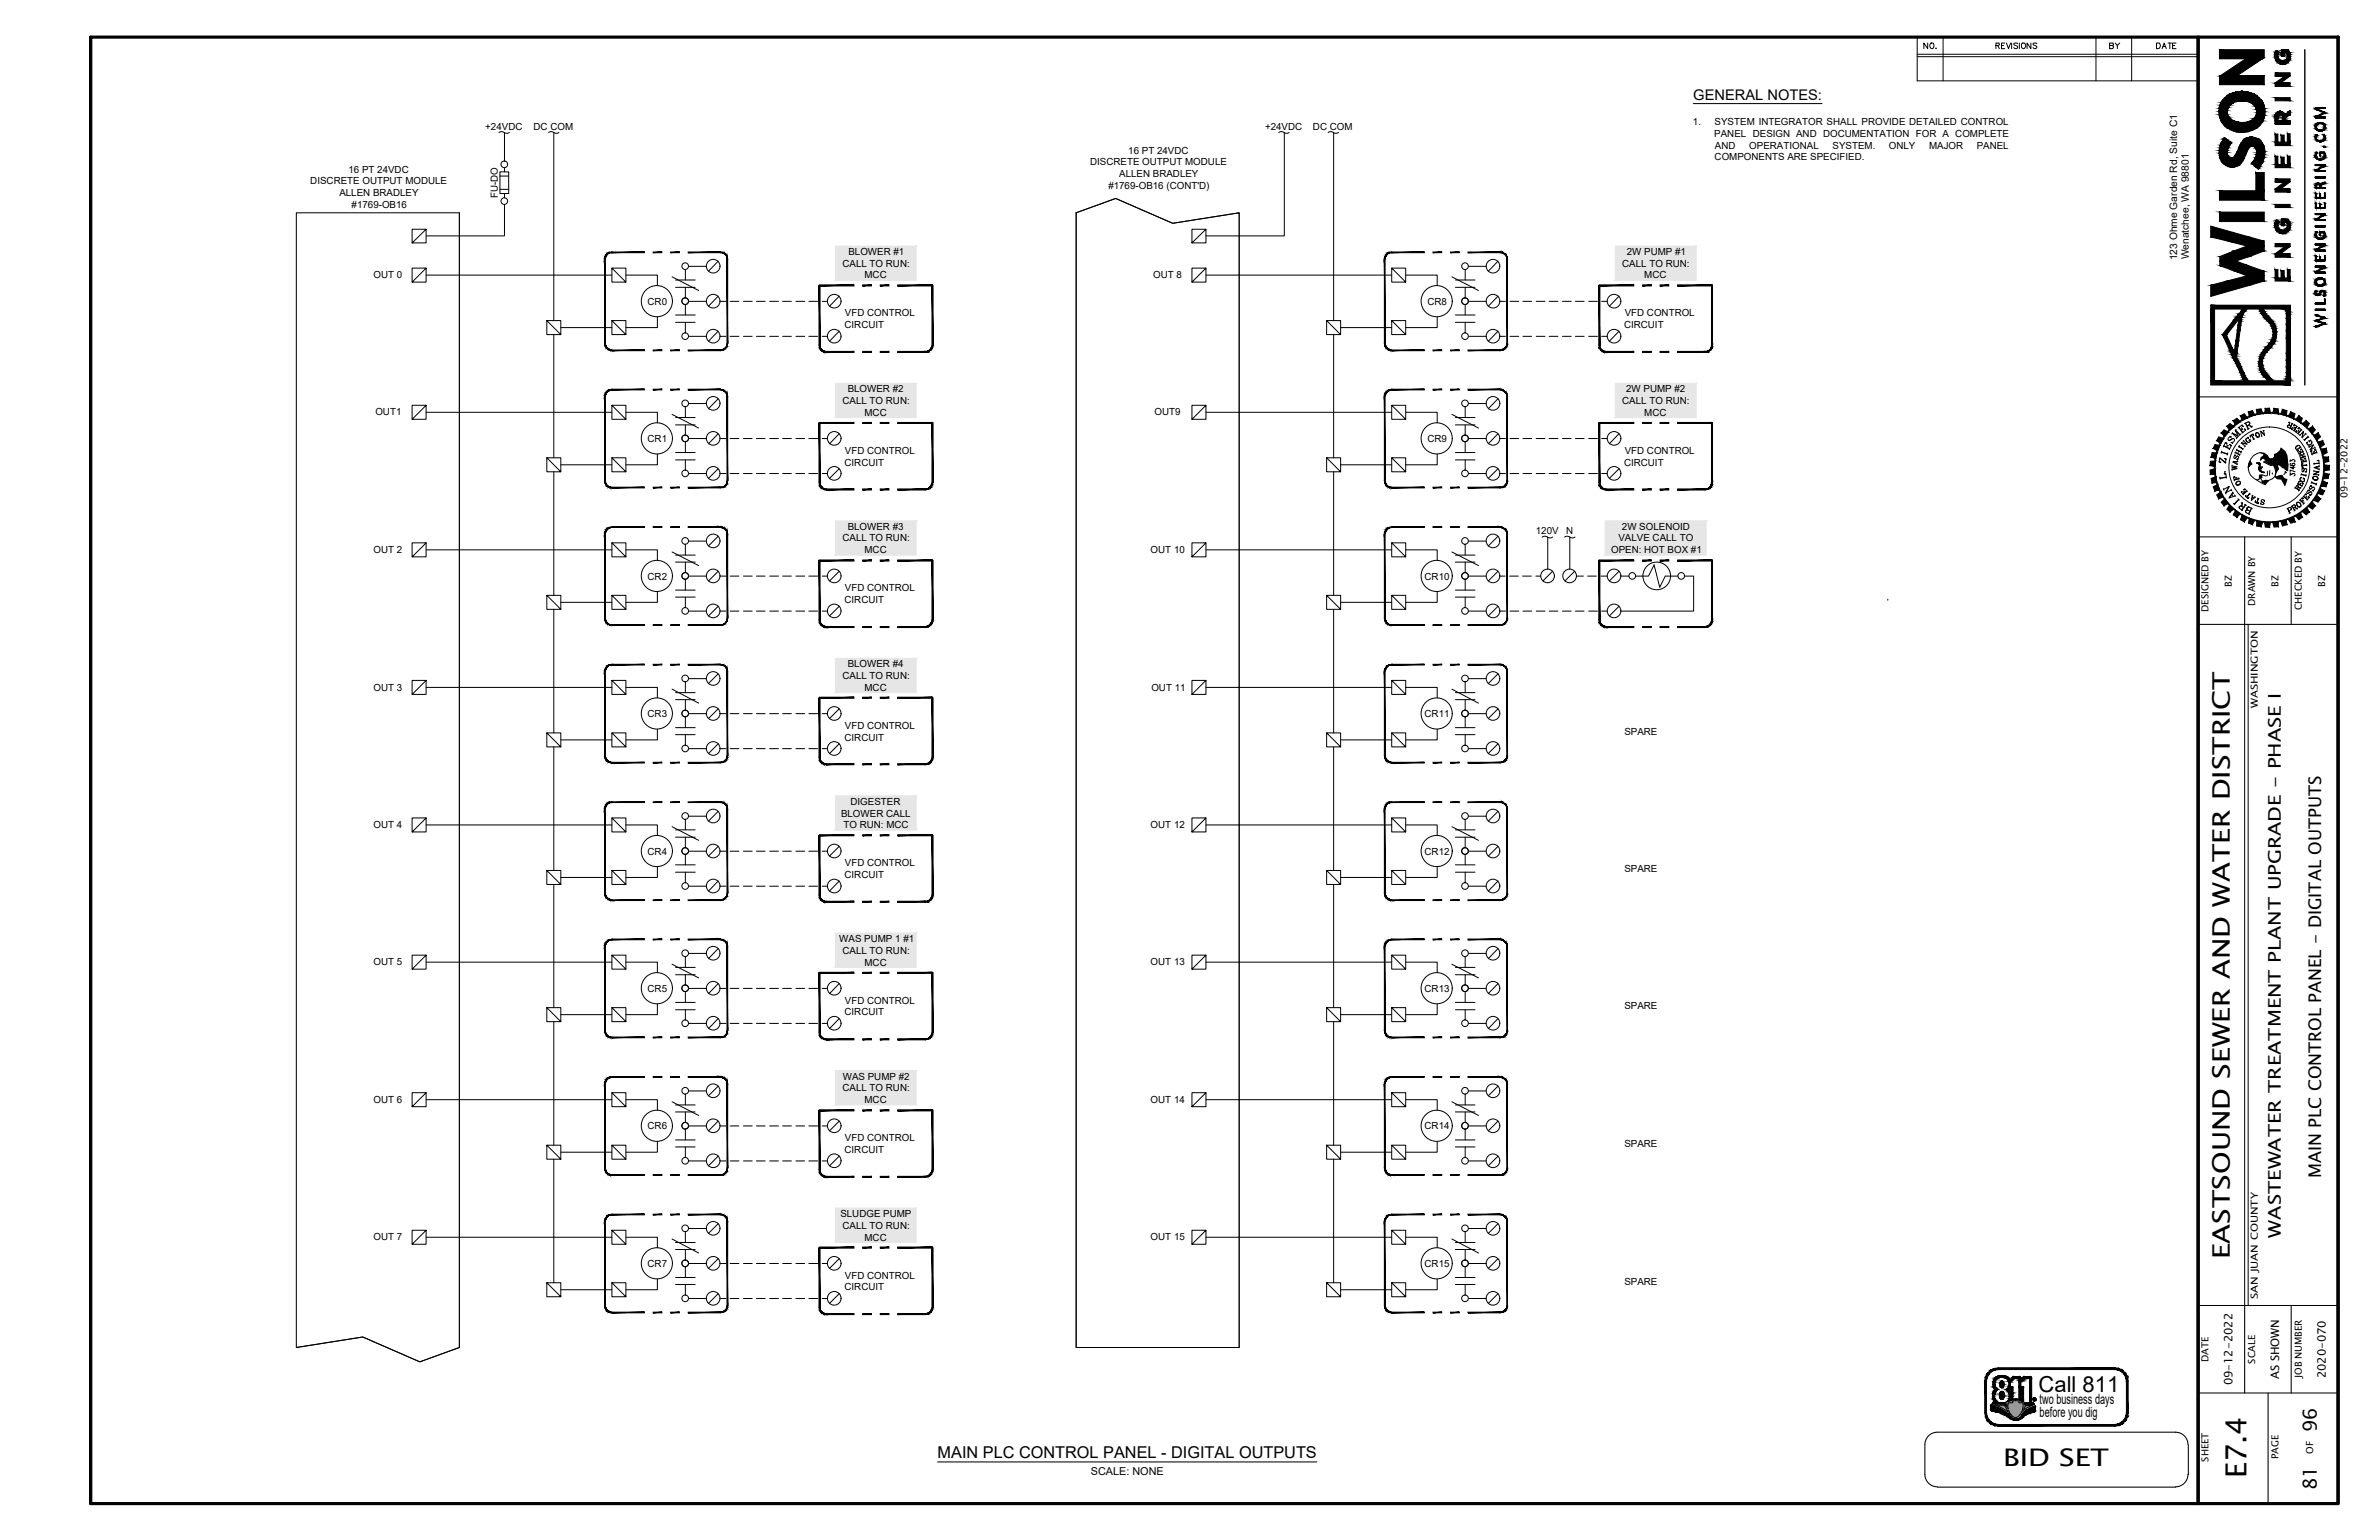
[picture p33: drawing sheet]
<svg xmlns="http://www.w3.org/2000/svg" width="432mm" height="279mm" viewBox="0 0 432 279" stroke-linecap="round" stroke-linejoin="round" font-family="sans-serif">
<defs><g id="words">
<text font-size="5.3" x="407.7" y="268.2" transform="rotate(-90 407.7 268.2)">E7.4</text>
<g font-size="4.4">
<text x="404.7" y="228.5" transform="rotate(-90 404.7 228.5)">EASTSOUND SEWER AND WATER DISTRICT</text>
<text x="363.6" y="265.9">BID SET</text>
</g>
<text font-size="4" x="370" y="252.5">Call 811</text>
<g font-size="3.5">
<text x="420.5" y="259.8" transform="rotate(-90 420.5 259.8)">96</text>
<text x="420.5" y="270.3" transform="rotate(-90 420.5 270.3)">81</text>
</g>
<g font-size="3.2">
<text x="421.3" y="213.8" transform="rotate(-90 421.3 213.8)">MAIN PLC CONTROL PANEL - DIGITAL OUTPUTS</text>
<text x="414" y="224.5" transform="rotate(-90 414 224.5)">WASTEWATER TREATMENT PLANT UPGRADE - PHASE I</text>
</g>
<text font-size="3" x="170.2" y="264.6">MAIN PLC CONTROL PANEL - DIGITAL OUTPUTS</text>
<text font-size="2.7" x="307.3" y="18.2">GENERAL NOTES:</text>
<g font-size="2.6">
<text x="370.2" y="254.7">two business days</text>
<text x="370.2" y="257.1">before you dig</text>
</g>
<g font-size="2.1">
<text x="405.2" y="251.3" transform="rotate(-90 405.2 251.3)">09-12-2022</text>
<text x="413.7" y="250.3" transform="rotate(-90 413.7 250.3)">AS SHOWN</text>
<text x="422.1" y="250.1" transform="rotate(-90 422.1 250.1)">2020-070</text>
</g>
<text font-size="2" x="198" y="267.6">SCALE: NONE</text>
<g font-size="1.9">
<text x="395.2" y="47.2" transform="rotate(-90 395.2 47.2)">123 Ohme Garden Rd, Suite C1</text>
<text x="397.3" y="47.1" transform="rotate(-90 397.3 47.1)">Wenatchee, WA 98801</text>
</g>
<g font-size="1.8">
<text x="88.1" y="23.5">+24VDC</text>
<text x="96.8" y="23.5">DC COM</text>
<text x="229.6" y="23.5">+24VDC</text>
<text x="238.3" y="23.5">DC COM</text>
<text x="307.3" y="22.7">1.</text>
<text x="311.2" y="22.7">SYSTEM INTEGRATOR SHALL PROVIDE DETAILED CONTROL</text>
<text x="197.9" y="30">DISCRETE OUTPUT MODULE</text>
<text x="204.8" y="27.9">16 PT 24VDC</text>
<text x="311.1" y="24.8">PANEL DESIGN AND DOCUMENTATION FOR A COMPLETE</text>
<text x="311.2" y="29.1">COMPONENTS ARE SPECIFIED.</text>
<text x="311.3" y="27">AND</text>
<text x="317.5" y="27">OPERATIONAL</text>
<text x="332.6" y="27">SYSTEM.</text>
<text x="342.8" y="27">ONLY</text>
<text x="350.1" y="27">MAJOR</text>
<text x="358.8" y="27">PANEL</text>
<text x="56.3" y="33.5">DISCRETE OUTPUT MODULE</text>
<text x="61.6" y="35.6">ALLEN BRADLEY</text>
<text x="63.2" y="31.3">16 PT 24VDC</text>
<text x="90.4" y="35.9" transform="rotate(-90 90.4 35.9)">FU-DO</text>
<text x="201.2" y="34.2">#1769-OB16 (CONT'D)</text>
<text x="203.1" y="32.1">ALLEN BRADLEY</text>
<text x="63.8" y="37.7">#1769-OB16</text>
<text x="154" y="46.2">BLOWER #1</text>
<text x="295.3" y="46.2">2W PUMP #1</text>
<text x="67.8" y="50.4">OUT 0</text>
<text x="152.9" y="48.4">CALL TO RUN:</text>
<text x="156.9" y="50.5">MCC</text>
<text x="209.3" y="50.4">OUT 8</text>
<text x="294.4" y="48.4">CALL TO RUN:</text>
<text x="298.4" y="50.5">MCC</text>
<text x="117.5" y="55.3">CR0</text>
<text x="153.3" y="59.5">CIRCUIT</text>
<text x="153.4" y="57.4">VFD CONTROL</text>
<text x="259.1" y="55.3">CR8</text>
<text x="294.8" y="59.5">CIRCUIT</text>
<text x="294.9" y="57.4">VFD CONTROL</text>
<text x="153.9" y="71.2">BLOWER #2</text>
<text x="295.1" y="71.2">2W PUMP #2</text>
<text x="68.1" y="75.4">OUT1</text>
<text x="152.9" y="73.3">CALL TO RUN:</text>
<text x="156.9" y="75.4">MCC</text>
<text x="209.5" y="75.4">OUT9</text>
<text x="294.4" y="73.3">CALL TO RUN:</text>
<text x="298.4" y="75.4">MCC</text>
<text x="117.5" y="80.2">CR1</text>
<text x="153.4" y="82.4">VFD CONTROL</text>
<text x="259.1" y="80.2">CR9</text>
<text x="294.9" y="82.4">VFD CONTROL</text>
<text x="153.3" y="84.5">CIRCUIT</text>
<text x="294.8" y="84.5">CIRCUIT</text>
<text x="426.1" y="90.4" transform="rotate(-90 426.1 90.4)">09-12-2022</text>
<text x="67.8" y="100.3">OUT 2</text>
<text x="152.9" y="98.2">CALL TO RUN:</text>
<text x="153.9" y="96.1">BLOWER #3</text>
<text x="156.9" y="100.4">MCC</text>
<text x="208.9" y="100.3">OUT 10</text>
<text x="278.8" y="96.8">120V</text>
<text x="284.3" y="96.9">N</text>
<text x="292.4" y="100.4">OPEN: HOT BOX #1</text>
<text x="293.8" y="98.2">VALVE CALL TO</text>
<text x="294.4" y="96.1">2W SOLENOID</text>
<text x="117.5" y="105.2">CR2</text>
<text x="153.4" y="107.3">VFD CONTROL</text>
<text x="258.6" y="105.2">CR10</text>
<text x="405.1" y="106.4" transform="rotate(-90 405.1 106.4)">BZ</text>
<text x="413.6" y="106.4" transform="rotate(-90 413.6 106.4)">BZ</text>
<text x="422" y="106.4" transform="rotate(-90 422 106.4)">BZ</text>
<text x="153.3" y="109.4">CIRCUIT</text>
<text x="400.9" y="111" transform="rotate(-90 400.9 111)">DESIGNED BY</text>
<text x="409.3" y="109.9" transform="rotate(-90 409.3 109.9)">DRAWN BY</text>
<text x="417.8" y="110.7" transform="rotate(-90 417.8 110.7)">CHECKED BY</text>
<text x="67.8" y="125.3">OUT 3</text>
<text x="152.9" y="123.2">CALL TO RUN:</text>
<text x="153.9" y="121">BLOWER #4</text>
<text x="156.9" y="125.3">MCC</text>
<text x="209" y="125.3">OUT 11</text>
<text x="117.5" y="130.1">CR3</text>
<text x="258.6" y="130.1">CR11</text>
<text x="409.8" y="128.5" transform="rotate(-90 409.8 128.5)">WASHINGTON</text>
<text x="153.3" y="134.4">CIRCUIT</text>
<text x="153.4" y="132.2">VFD CONTROL</text>
<text x="294.8" y="133.3">SPARE</text>
<text x="152.7" y="148.1">BLOWER CALL</text>
<text x="154.4" y="146">DIGESTER</text>
<text x="67.8" y="150.2">OUT 4</text>
<text x="117.5" y="155.1">CR4</text>
<text x="153.1" y="150.2">TO RUN: MCC</text>
<text x="208.9" y="150.2">OUT 12</text>
<text x="258.6" y="155.1">CR12</text>
<text x="153.3" y="159.3">CIRCUIT</text>
<text x="153.4" y="157.2">VFD CONTROL</text>
<text x="294.8" y="158.2">SPARE</text>
<text x="152.3" y="170.9">WAS PUMP 1 #1</text>
<text x="152.9" y="173">CALL TO RUN:</text>
<text x="67.8" y="175.1">OUT 5</text>
<text x="117.5" y="180">CR5</text>
<text x="156.9" y="175.2">MCC</text>
<text x="208.9" y="175.1">OUT 13</text>
<text x="258.6" y="180">CR13</text>
<text x="153.3" y="184.2">CIRCUIT</text>
<text x="153.4" y="182.1">VFD CONTROL</text>
<text x="294.8" y="183.1">SPARE</text>
<text x="152.9" y="198">CALL TO RUN:</text>
<text x="153" y="195.9">WAS PUMP #2</text>
<text x="67.8" y="200.1">OUT 6</text>
<text x="156.9" y="200.2">MCC</text>
<text x="208.9" y="200.1">OUT 14</text>
<text x="117.5" y="204.9">CR6</text>
<text x="153.3" y="209.2">CIRCUIT</text>
<text x="153.4" y="207">VFD CONTROL</text>
<text x="258.6" y="204.9">CR14</text>
<text x="294.8" y="208.1">SPARE</text>
<text x="152.5" y="220.8">SLUDGE PUMP</text>
<text x="67.8" y="225">OUT 7</text>
<text x="152.9" y="222.9">CALL TO RUN:</text>
<text x="156.9" y="225.1">MCC</text>
<text x="208.9" y="225">OUT 15</text>
<text x="117.5" y="229.9">CR7</text>
<text x="153.4" y="232">VFD CONTROL</text>
<text x="258.6" y="229.9">CR15</text>
<text x="294.8" y="233">SPARE</text>
<text x="153.3" y="234.1">CIRCUIT</text>
<text x="409.8" y="235.6" transform="rotate(-90 409.8 235.6)">SAN JUAN COUNTY</text>
<text x="400.9" y="247.1" transform="rotate(-90 400.9 247.1)">DATE</text>
<text x="409.3" y="247.4" transform="rotate(-90 409.3 247.4)">SCALE</text>
<text x="417.8" y="250" transform="rotate(-90 417.8 250)">JOB NUMBER</text>
<text x="419.9" y="263.7" transform="rotate(-90 419.9 263.7)">OF</text>
<text x="400.9" y="265.2" transform="rotate(-90 400.9 265.2)">SHEET</text>
<text x="413.6" y="264.7" transform="rotate(-90 413.6 264.7)">PAGE</text>
</g>
<text font-size=".4" x="369.1" y="254">R</text>
</g></defs>
<path d="M16.4 6.7h408v266.1h-408zM16.4 6.7v266.1M399 6.7v266.1M424.4 6.7v266.1" fill="none" stroke="#000" stroke-width=".57"/>
<g fill="none" stroke="#000" stroke-width=".18">
<path d="M307.3 18.8h23.4M348 10.3h51M348 9.8h51M348 6.7v8h51M349.9 7.8v1l-.7-1v1M350.5 7.8a.51 .51 0 0 1 .5 .5 .51 .51 0 0 1-.4 .5 .63 .63 0 0 1-.1-1zM351.4 8.7v.1M352.7 6.7v8M362.3 8.3l.5-.1v-.4h-.5v1M362.6 8.3l.3 .5M363.3 8.3h.4M363.9 7.8h-.6v1h.6"/>
<path d="M364.2 7.8l.4 1 .3-1M365.1 7.8v1M366.2 7.9l-.1-.1h-.5l-.1 .1 .1 .3 .5 .2v.4a.45 .45 0 0 1-.6-.2M366.5 7.8v1M366.9 8a.47 .47 0 0 1 .8 .2 .47 .47 0 0 1-.6 .6l-.2-.2zM368.6 7.8v1l-.7-1v1M369.7 7.9l-.1-.1h-.5l-.1 .1 .1 .2 .5 .3 .1 .2-.3 .2-.4-.2M380.4 6.7v8M382.9 8.3l.6-.1v-.4h-.6v1h.6l.1-.4-.3-.1M383.9 7.8l.4 .5 .4-.5M384.3 8.3v.5M386.9 6.7v8"/>
<path d="M391.4 7.8h.3a.52 .52 0 0 1 .4 .5 .52 .52 0 0 1-.4 .5h-.3zM392.4 8.8l.4-1 .4 1M392.6 8.4h.5M393.5 7.8h.6M393.8 7.8v1M394.3 8.3h.4M395 7.8h-.7v1h.7M53.8 38.6h29.6v205.9l-7.2 2.6-10.4-4.5-12 1.9zM83.4 38.6v205.9M90.6 24a.73 .73 0 0 1 .9 0M90.7 31.2h1.6v3.9h-1.6zM90.7 31.9h1.6"/>
<path d="M90.7 34.4h1.6M91.5 24a.73 .73 0 0 0 .9 0M91.6 37.1v5.7h-14.3M91.6 24.1v5.1M91.6 30.5v.7M91.6 35.1v.8M99.6 24a.73 .73 0 0 1 .9 0v34.2M100.5 24a.73 .73 0 0 0 1 0M195.3 38.6l7.2-2.6 10.4 4.5 12-1.9v205.9h-29.6zM232.1 24a.73 .73 0 0 1 .9 0M233.1 24a.73 .73 0 0 0 .9 0M233.1 24.1v18.7h-14.2"/>
<path d="M241.1 24a.73 .73 0 0 1 .9 0M242 24a.73 .73 0 0 0 .9 0M242.1 24.1v34.1M77.3 48.6l-2.5 2.6v-2.6h2.5v2.6h-2.5M77.3 41.6l-2.5 2.5v-2.5h2.5v2.5h-2.5M77.3 49.9h33.8M99.3 58.2l2.5 2.5v-2.5h-2.5v2.5h2.5M101.8 59.4h9.3M111.1 58.2l2.5 2.5v-2.5h-2.5v2.5h2.5M111.1 48.6l2.5 2.6v-2.6h-2.5v2.6h2.5M113.6 49.9h5.7v1.9M119.3 57.5v1.9h-5.7"/>
<path d="M122 50.2l4.8 2.5M122.6 57.1h3.6M122.6 58.5h3.6M122.6 50.8h3.6M122.6 52.1h3.6M124.4 49v1.8M124.4 52.1v1.9M124.4 55.3v1.8M124.4 58.5v1.9M125 48.3h3.2M125 54.7h3.2M130.4 53.7l-1.8 1.9"/>
<path d="M130.4 47.4l-1.8 1.8M130.7 54.7h1.1M130.7 45.7v.1M132.5 54.7h1.6M134.9 54.7h1.6M137.3 54.7h1.6M139.7 54.7h1.6M142 54.7h1.6M144.5 54.7h1.5M146.8 54.7h1.6M149.2 54.7h1M152.3 53.7l-1.7 1.9"/>
<path d="M169.2 51.7v.2M218.9 48.6l-2.6 2.6v-2.6h2.6v2.6h-2.6M218.9 41.6l-2.6 2.5v-2.5h2.6v2.5h-2.6M218.9 49.9h33.7M240.8 58.2l2.5 2.5v-2.5h-2.5v2.5h2.5M243.3 59.4h9.3M252.6 58.2l2.5 2.5v-2.5h-2.5v2.5h2.5M252.6 48.6l2.5 2.6v-2.6h-2.5v2.6h2.5M255.1 49.9h5.8v1.9M260.9 57.5v1.9h-5.8M263.5 50.2l4.9 2.5M264.2 57.1h3.5"/>
<path d="M264.2 58.5h3.5M264.2 50.8h3.5M264.2 52.1h3.5M265.9 49v1.8M265.9 52.1v1.9M265.9 55.3v1.8M265.9 58.5v1.9M266.6 48.3h3.1M266.6 54.7h3.1M271.9 53.7l-1.8 1.9M271.9 47.4l-1.8 1.8M272.3 54.7h.9"/>
<path d="M272.3 45.7v.1M274.1 54.7h1.6M276.4 54.7h1.6M278.8 54.7h1.6M281.2 54.7h1.6M283.6 54.7h1.6M285.9 54.7h1.6M288.4 54.7h1.5M290.7 54.7h1M293.9 53.7l-1.8 1.9M310.8 51.7v.2M77.3 73.5l-2.5 2.6v-2.6h2.5v2.6h-2.5"/>
<path d="M77.3 74.8h33.8M100.5 60.7v22.4M111.1 73.5l2.5 2.6v-2.6h-2.5v2.6h2.5M111.1 63.5v.1M113.6 74.8h5.7v1.9M122 75.2l4.8 2.5M122.6 75.8h3.6M122.6 77.1h3.6M124.4 73.9v1.9M124.4 77.1v1.8M125 61h3.2M125 73.2h3.2"/>
<path d="M125 79.6h3.2M130.4 60.1l-1.8 1.8M130.4 78.7l-1.8 1.8M130.4 72.3l-1.8 1.9M130.7 61h1.1M130.7 70.6v.1M130.7 79.6h1.1M132.5 61h1.6M132.5 79.6h1.6M134.9 61h1.6M134.9 79.6h1.6M137.3 61h1.6"/>
<path d="M137.3 79.6h1.6M139.7 61h1.6M139.7 79.6h1.6M142 61h1.6M142 79.6h1.6M144.5 61h1.5M144.5 79.6h1.5M146.8 61h1.6M146.8 79.6h1.6M149.2 61h1M149.2 79.6h1M150 63.8v.1"/>
<path d="M152.3 60.1l-1.7 1.8M152.3 78.7l-1.7 1.8M169.2 76.6v.2M218.9 73.5l-2.6 2.6v-2.6h2.6v2.6h-2.6M218.9 74.8h33.7M242.1 60.7v22.4M252.6 73.5l2.5 2.6v-2.6h-2.5v2.6h2.5M252.6 63.5v.1M255.1 74.8h5.8v1.9M263.5 75.2l4.9 2.5M264.2 75.8h3.5M264.2 77.1h3.5"/>
<path d="M265.9 73.9v1.9M265.9 77.1v1.8M266.6 61h3.1M266.6 73.2h3.1M266.6 79.6h3.1M271.9 60.1l-1.8 1.8M271.9 78.7l-1.8 1.8M271.9 72.3l-1.8 1.9M272.3 61h.9M272.3 79.6h.9M272.3 70.6v.1M274.1 61h1.6"/>
<path d="M274.1 79.6h1.6M276.4 61h1.6M276.4 79.6h1.6M278.8 61h1.6M278.8 79.6h1.6M281.2 61h1.6M281.2 79.6h1.6M283.6 61h1.6M283.6 79.6h1.6M285.9 61h1.6M285.9 79.6h1.6M288.4 61h1.5"/>
<path d="M288.4 79.6h1.5M290.7 61h1M290.7 79.6h1M291.5 63.8v.1M293.9 60.1l-1.8 1.8M293.9 78.7l-1.8 1.8M310.8 76.6v.2M404.5 79.9l.9-.3 .2 .1v.2l-.3 .4h-.4l.4 .2-.2-.2M404.9 79.2l-.2-.1 .3 .2a.36 .36 0 0 0-.5 .1 .36 .36 0 0 0 .2 .5l.7-.3M405.1 78.7l.1-.2 .9 .6M405.8 78l.8 .9M405.9 77.9l-.2 .1"/>
<path d="M406.1 79.3l-.2 .3M406.3 77.5l.7 1M406.4 77.5l.7 1M406.5 78.9l-.8-.9 .6 1.2-1.1-.6 .8 .8M406.7 78.7l-.3 .3M406.8 77.6l.3 .4M406.9 77.2l.3 .2-.2-.3-.8 .6M407 77.8l-.3 .2M407.3 79.9l-.2 .2M407.4 76.8l.8-.3 .2 .4-.5 .4M407.5 76.8l.6 1.1M407.6 78.1l-.2-.3 .2 .2-.7 .6"/>
<path d="M407.6 76.8l.5 1M407.7 79.6a.51 .51 0 0 0 .5 .7M408 76.6h.3l-.1 .4M408.1 79.4v.2l-.1-.3 .1 .1a.41 .41 0 0 0-.5 .4 .41 .41 0 0 0 .4 .4 .41 .41 0 0 0 .4-.3M408.1 77.2h.2l.4 .3v-.2M408.2 77.2l.5 .3v-.2M408.2 77.7l-.3 .2M408.3 79.8l.2 .3M408.3 79.8l.3 .2M408.4 79.7l-.2 .2M408.6 78.9l.5 .8M408.7 78.9l.4 .8"/>
<path d="M408.9 78.8l.2 .2-.2-.3-.5 .4 .1 .2-.1-.2M409.2 79.6l-.3 .2M409.6 78.5a.42 .42 0 0 0-.2 .6 .42 .42 0 0 0 .7 0 .39 .39 0 0 0-.1-.5 .39 .39 0 0 0-.6 .1l.2 .5 .2 .1M409.6 78.5a.5 .5 0 0 1 .4 .8M410.3 78.2l-.1 .1M410.4 79.1h.2M410.8 78.2l.2 .8-.6-.6M411 78.1l-.3 .1M411 78.9l-.7-.7 .2 .9M415.4 76.6h.1l.1 .6M415.4 76.7l.1-.1h.1l-.1 .5M415.5 77.2h-.3l.1 .3"/>
<path d="M415.6 77.7l.5-.9-.4 .9M415.8 77.3l-.4-.2-.2 .2v.2l.6 .3M415.9 77.9l.2-.3-.2 .3 .6 .3M415.9 76.8l.3 .1M416.4 78.1l.5-.8-.5 .9M416.4 77.6l.2 .1M416.4 77.1l-.2 .2 .2-.3 .6 .4M416.5 77.5l-.2 .2M416.7 78.4l.1-.3-.1 .3 .6 .4M417.1 78.2l.3 .1M417.3 78l-.2 .3M417.3 77.6l-.2 .2 .2-.2 .5 .4"/>
<path d="M417.3 78.9l.2 .2M417.4 78.9l.7-.6-.2 .9M417.7 78l-.6 .7M417.7 77.9l-.6 .8M418 78.4l-.2 .9 .2 .1M418.1 79.7l.2 .2M418.2 79.8l.8-.6-.7 .6M418.4 78.6l.2 .2M418.5 78.7l-.7 .7M418.8 79.1l.2 .3M419 79.9l.2 .3M419.4 79.9a.4 .4 0 0 1 .2 .5 .4 .4 0 0 1-.3 .3l-.3 .1-.2-.2v-.3h-.2l.2-.1v.1"/>
<path d="M419.4 79.9l-.2 .2M419.4 79.8l-.3 .2M77.3 98.5l-2.5 2.5v-2.5h2.5v2.5h-2.5M77.3 99.8h33.8M99.3 83.1l2.5 2.5v-2.5h-2.5v2.5h2.5M100.5 85.6v22.4M101.8 84.3h9.3M111.1 83.1l2.5 2.5v-2.5h-2.5v2.5h2.5M111.1 98.5l2.5 2.5v-2.5h-2.5v2.5h2.5M111.1 88.4v.1M113.6 99.8h5.7v1.9M119.3 82.4v1.9h-5.7"/>
<path d="M122.6 82.1h3.6M122.6 83.4h3.6M124.4 80.2v1.9M124.4 83.4v1.9M124.4 98.8v1.9M125 85.9h3.2M125 98.2h3.2M130.4 85l-1.8 1.8M130.4 97.3l-1.8 1.8M130.7 95.6v.1M130.7 85.9h1.1M132.5 85.9h1.6"/>
<path d="M134.9 85.9h1.6M137.3 85.9h1.6M139.7 85.9h1.6M142 85.9h1.6M144.5 85.9h1.5M146.8 85.9h1.6M149.2 85.9h1M150 88.7v.2M152.3 85l-1.7 1.8M218.9 98.5l-2.6 2.5v-2.5h2.6v2.5h-2.6M218.9 99.8h33.7M240.8 83.1l2.5 2.5v-2.5h-2.5v2.5h2.5"/>
<path d="M242.1 85.6v22.4M243.3 84.3h9.3M252.6 83.1l2.5 2.5v-2.5h-2.5v2.5h2.5M252.6 98.5l2.5 2.5v-2.5h-2.5v2.5h2.5M252.6 88.4v.1M255.1 99.8h5.8v1.9M260.9 82.4v1.9h-5.8M264.2 82.1h3.5M264.2 83.4h3.5M265.9 80.2v1.9M265.9 83.4v1.9M265.9 98.8v1.9"/>
<path d="M266.6 85.9h3.1M266.6 98.2h3.1M271.9 85l-1.8 1.8M271.9 97.3l-1.8 1.8M272.3 85.9h.9M272.3 95.6v.1M274.1 85.9h1.6M276.4 85.9h1.6M278.8 85.9h1.6M279.9 97.4a.73 .73 0 0 1 1 0M280.9 97.4a.73 .73 0 0 0 .9 0M280.9 97.5v5.8"/>
<path d="M281.2 85.9h1.6M283.6 85.9h1.6M284 97.4a.73 .73 0 0 1 .9 0v5.9M284.9 97.4a.73 .73 0 0 0 1 0M285.9 85.9h1.6M288.4 85.9h1.5M290.7 85.9h1M291.5 88.7v.2M293.9 85l-1.8 1.8M402.8 83.8l.3 .1-.3-.1 .1-.7 1.1 .8M402.9 83.1l1 .9 .2-.8h-.4l.4 .1M402.9 86.6l.1 .3"/>
<path d="M403.2 82l1.1 .4M403.2 81.9v.3M403.5 88.6l.2 .4M403.6 88.8l1-.5-.5 1M403.6 80.9l1.1 .6M403.7 80.9l1 .5M403.9 85.5l-.1 .2zM403.9 80.3l.3 .2-.3-.2-.4 .8M403.9 89.4l.2 .2M404 86h-.3l.3-.1 .1 .8M404.1 86.6l-1.2 .1M404.1 86.6l-1.2 .2"/>
<path d="M404.1 80.7l.4 .2M404.3 80.8l-.2 .4M404.4 82.2l-.2 .3M404.6 88.3l-.7 1.1 1.1-.5M404.9 88.8l.2 .2M405 80.8l-.3-.2 .3 .2-.4 .8M405.1 89.7l.3 .4M405.1 84.5l.9 .2-.9 .1 .9 .2-.9 .2M405.1 84.4v.2M405.1 85v.3M405.2 89.3l.2 .2M405.3 89.3l-.7 1.1 1.1-.4"/>
<path d="M405.3 89.4l-.6 .8M405.4 83.9l.7-.2-.8 .1 .8 .5M405.4 86.6l.2-.1-.2 .1 .2 .6M405.4 91.3l.2 .3M405.5 91.4l.8-.8-.8 .9M405.6 83.2l.3-.4a.29 .29 0 0 1 .5 .1 .29 .29 0 0 1-.3 .4h-.1l.2 .1-.1-.1M405.6 89.8l.2 .2M405.6 82.6h.2a.29 .29 0 0 0-.4 .3 .29 .29 0 0 0 .3 .3l.4-.5M405.7 82.1l.8 .4M405.8 82.1l.7 .4M405.8 82l-.2 .2M405.8 86.7l.1 .2"/>
<path d="M405.8 85l-.7 .2M405.8 84.7l-.7 .1M405.9 83.8l-.1 .3M406 81.7l.8 .3M406 81.6l.8 .4M406 86.6l-.3 .1M406 81.5l-.1 .3M406.1 84.1l-.1 .2M406.1 83.6v.2M406.2 90.5l.3 .2M406.3 86.8l-.8 .3M406.3 86.7l.1 .2"/>
<path d="M406.3 81.9l-.2 .4M406.4 81l.7 .5-.8-.5M406.4 86.9l-.9 .2M406.5 80.8l-.2 .3M406.6 87.4a.48 .48 0 0 0-.8 .4M406.6 82.4l-.1 .2M406.7 87.5a.43 .43 0 0 1-.4 .5 .43 .43 0 0 1-.5-.3 .39 .39 0 0 1 .6-.4 .39 .39 0 0 1 .1 .6l-.5 .1-.1-.1M406.8 91.2h.2l-.1 .6M406.8 80.5v-.2l1 .2M406.8 91.8l-.3 .1-.1 .2 .1 .2M406.8 91.2h.2v.7M406.8 89.3l.2-.1-.2 .1 .4 .5"/>
<path d="M406.8 80.4l.7 .6M406.8 81.9l-.1 .3M407.2 92.1l-.5-.3-.3 .1v.2l.6 .5M407.2 89.7l.6-.6-.6 .6M407.2 81.3l-.2 .3M407.2 80l.7 .6-1-.2M407.3 89.2l.1 .2M407.4 91.5l.3 .2M407.4 89.1l-.2 .2M407.5 88.7l-.3 .2 .2-.2 .5 .5M407.5 80.9l-.1 .2M407.5 91.6l-.7 .9"/>
<path d="M407.6 90l.1-.1-.2 .1 .6 .4 .1-.2-.2 .2M407.6 91.6l-.7 1M408 92.5h-.3l-.2 .3 .8 .5M408.2 92l-.3 .1v.4h.1l-.2-.3 .3-.3 .7 .4M408.2 89.5l.2 .2M408.3 89.5l-.5 .7 .6-.7M408.4 92.8l-.5-.3-.3 .3 .1 .2M408.4 84.1l-.1 .2 .1-.4 .2 .3-.5 .4 .3-.9 .3 .5-.6 .5a2.42 2.42 0 0 1 2.9-2.5l.5 .5 .3 .4 .3 .1 .6-.1 .1-.2-.2 1.4 .3 .8a1.37 1.37 0 0 1-1 2l-.7 .8-.5-.1a4.8 4.8 0 0 1-2.5-2.1l-.1-1M408.6 92.2l-.5 1M408.7 92.2l-.5 1.1M408.7 89.9l.2 .1M408.8 89.9l-.2 .9 .7-.6"/>
<path d="M408.8 90.2l.3 .2M408.9 89.9l-.2 .8M409.2 90.1l.2 .1M409.3 91.1l.1-.2-.1 .2 .6 .3 .1-.3-.2 .2M409.6 91.2l.3-.8-.3 .8M409.8 90.4l.2 .1M410.1 85.2v-.4l.1 .2h.1l-.1 .5-.2-.6 .1-.4-.1-.4h.1l-.4-.1h.4l.1 .1v.8l.3-.1-.2 .4v.2l.4 .3h.3h-.3l-.4-.4 .3-.7-.3 .2v-.7l-.2-.2h-.5v.2l.4 .1v.4a.85 .85 0 0 0 .2 .9 .85 .85 0 0 0 .8 .3M410.3 82.2l.6 .2v.2l-.5 .4-.1 .5 .4-.4 .2 .1 .2 .1 .1 .3-.1 .2h-.3l1.3 .7 .5-.1M410.3 86.9l.3 .3-.1 .3 .6 .3 .6-.6-.5-.1-.5 .1v.2l.3 .2 .5-.4-.7 .2 .2 .1 .3-.2M410.4 90.9l.5 .4a.29 .29 0 0 1-.3 .3 .29 .29 0 0 1-.3-.4v.2M410.6 86.2l-.1 .2v.3l-.4 .2 .1-.7 .1 .5 .2-.1-.2-.1 .2-.3h-.2M411 90.8v.2v-.2a.29 .29 0 0 0-.4-.2 .29 .29 0 0 0-.1 .5l.4 .3"/>
<path d="M411.5 85.5v.8l-1.4-.1-.1 .8h-.6M412 85.3l-.1 .9M412.4 85.8v.2M412.6 83.7l.2 .1-1.1-.2 .4 .2 .8 .1v-.3l-.8 .1-.6-.3 .2 .3 1.2 .3 .2 .3-.2-.9-.8 .2-.9-.7 .3 .3-.3-.6-.2 .3 .4 .2 .1 .6 1.3 .4 .3 .5 .2 .7v-.3l-.4-2-.1 .3-.7 .3-1.1-1.1 .1 .2-.5 .4 .4-.2 .3 .3 .1 .6 1.3 .4 .4 .7 .1 .6 .2-.5-.5-2.6-.2 .8-.6 .2-.4-.2-.3-.6-.5-.3 .1 .4-.5 .4v.1l.3-.1 .4 .1v.7l1 .4h.5l.4 .8v.5M412.8 82.9v-.5a1.81 1.81 0 0 0 1.2-1.1l.8 .7 .3 .7 .2 1.6-.1 1.1-1.3-.9-.3-.2-.3 .1 .3 .7-.7 1.2 .2 .3 1-.4 .4 .6 .6 .2-.4 1.1-.6-1.2h-.8l-.4-.5 .5 .3 .7 .2 .6 .9 .3-.7-.5-.2-.4-.6-.8 .3 .8 .1 .6 .9 .1-.5-.3-.2-.4-.5-.6 .2h.6l.6 .8v-.3l-.6-.5h-.3M414.9 82.4l.2 1-.4-1.4 .5 2.3-.7-2.5 .7 3-.9-3.1 .9 3.6-1.1-3.9 .9 3.8-1-3.7 .7 3.4-.8-3.2 .6 3.1-.7-2.9 .4 2.7-.6-2.6 .4 2.5-.6-2.3 .3 2.1-.5-1.9 .3 1.9-.5-1.9 .3 1.9M415 85.7l-.3-.1 .1 .1-.3 .4M415.1 92.3l.4-.2h.4l-.1 .4-.4 .1M415.2 92.2l.4 .9-.4-.8M415.5 92.1h.3v.4M415.7 86.3v-.4l.3 .2a.25 .25 0 0 1 .3-.2 .25 .25 0 0 1 .1 .4v.1M415.7 83.8v-.4l.3 .2a.25 .25 0 0 1 .4-.2 .25 .25 0 0 1 0 .4"/>
<path d="M415.7 93l-.2 .2M415.8 84.1h-.1v.3l.7 .1a.22 .22 0 0 0 0-.4 .22 .22 0 0 0-.3 0 .22 .22 0 0 0 0 .4h.1M415.9 91.9l.5-.3 .2 .1v.3l-.4 .2M416 91.8l.5 .8M416.1 91.8l.4 .8M416.2 84.6v.5l-.5-.3h.9M416.3 91.6l.3 .2v.2M416.4 92.1l.6 .1M416.5 88.6l.4-.5h.2l.1 .2-.3 .4M416.6 88.5l.7 .5-.7-.5M416.6 92.1l.3 .2h.1v-.2M416.6 85.6l-.9-.3v.4"/>
<path d="M416.6 92.5l-.2 .2M416.8 88.2h.3v.2M416.9 91.2a.48 .48 0 0 0 .1 .6 .48 .48 0 0 0 .6 .1 .45 .45 0 0 0-.1-.7 .45 .45 0 0 0-.6 .1 .56 .56 0 0 0 .6 .6M417 91.1a.59 .59 0 0 1 .6 .8M417 81.9l.2-.2-.2 .2 .3 .5M417.3 87.3l.2 .1-.2-.1-.3 .6M417.3 82.3l.7-.4-.7 .5M417.4 80.9a.51 .51 0 0 0-.7 .5M417.4 88.8l-.2 .3M417.4 87.6l.3 .2M417.4 86.9a.57 .57 0 0 0 .9 .3M417.5 90.7l.6 .7-.7-.7"/>
<path d="M417.5 81.9l.1 .2M417.6 88.5h-.5M417.6 88.4v.2l-.5-.1M417.6 83.1l.8-.3-.8 .3M417.6 87.7l-.2 .2M417.6 81.2l-.7 .5M417.6 81.1l-.8 .5M417.6 86.7h.2l-.2-.1a.45 .45 0 0 0 .2 .8l.5-.2v-.3M417.6 83.4l.3-.1h-.3l.2 .7M417.6 81.2l-.2-.3a.45 .45 0 0 0-.6 0 .45 .45 0 0 0-.1 .5l.2 .3M417.6 81.8l-.3 .2M417.7 86.1l.8 .2"/>
<path d="M417.7 86l.8 .2M417.7 85.9l-.1 .3M417.8 84.2l.2-.1h-.2v.7h.3l-.3-.1M417.8 81.5h-.2h.2l.3 .5M417.8 90.4l.3 .1-.2-.2-.5 .5M417.8 84.5l.9-.1-.9 .1M417.8 88.1l-.7-.3 .7 .4M417.8 82.6l-.3-.1-.1 .2M417.9 90.7l.2 .2M418 85h-.2h.3a.34 .34 0 0 0-.3 .3 .34 .34 0 0 0 .2 .3l.4-.6M418 82.9l-.2-.3-.3-.1 .1 .7M418 85.6l.2-.4 .4-.2 .1 .2v.3l-.3 .1h.3h-.2"/>
<path d="M418 90.8l-.2 .2M418.1 87.8l-.3-.2 .3 .1-.3 .6M418.1 86.8l.3 .1-.3-.1M418.1 82.2v.2l-.2 .3M418.1 82.3l.1 .1-.3 .3M418.1 90.1l.7 .6M418.1 86.7l-.1 .2M418.1 83.5v.3M418.1 90l.7 .6M418.3 91.2l-.3 .3M418.3 83.4l-.4 .1M418.3 82.7l.1 .2"/>
<path d="M418.5 89.7l.2 .1-.2-.2-.5 .6M418.5 83.2h-.3l.3-.1 .1 .7M418.5 90l.3 .2M418.6 86.1l-.1 .3M418.6 83.7l-.8 .2M418.6 83.6l-.9 .2M418.7 90.1l-.2 .2M418.7 84.3v.2M418.8 89.5l.5-.3a.3 .3 0 0 1 .3 .4 .3 .3 0 0 1-.4 .2l.2 .1-.1-.1M419 89l-.1-.1 .3 .1h-.3l-.2 .2v.2l.1 .1 .7-.3M419 81l.2 .2M419.1 81.1l.8-.4-.5 .8"/>
<path d="M419.2 90.2l-.2-.2 .2 .2-.5 .5M419.3 88.8l.4-.3a.29 .29 0 0 1 .4 .1 .29 .29 0 0 1-.3 .4h-.1l.2 .1-.1-.1M419.4 81.9l.3-.1-.3 .1 .3 .6M419.4 88.2v-.1l.2 .1h-.2l-.2 .3v.2l.1 .1 .6-.4M419.5 87.6l.9 .3M419.5 87.5l.9 .3M419.6 80.1a.55 .55 0 0 1-.8 .5M419.6 87.4l-.1 .3M419.8 86.7a.44 .44 0 0 0 .5 .5 .44 .44 0 0 0 .3-.6 .43 .43 0 0 0-.5-.2 .43 .43 0 0 0-.2 .5l.2 .2h.5l.1-.2M419.8 86.6a.56 .56 0 0 1 1 .2M419.9 80.7l-.6 .9 .1 .1M419.9 86v.2"/>
<path d="M419.9 82l.2 .2M420 85.5l.9 .1-.9 .4M420 84v.3M420 85.3v.3M420.1 84.8l.8-.2-.9 .2 .9 .4M420.1 81.9l-.3 .1M420.1 81.1l.1 .2M420.2 81.2l-.8 .4M420.3 81.6l-.2 .1 .2-.2 .3 .7M420.5 87.7l-.1 .3M420.5 82.1l-.9 .3M420.5 82l-.9 .4"/>
<path d="M420.7 84.7v.4M420.8 85.6l-.9 .4 1 .2M420.9 84l-.9 .1h.9M420.9 83.6h-.3l.3-.1v.7M420.9 86l-.1 .3M420.9 84.5v.2M420.9 85v.3M99.3 108l2.5 2.6v-2.6h-2.5v2.6h2.5M100.5 110.6v22.4M101.8 109.3h9.3M111.1 108l2.5 2.6v-2.6h-2.5v2.6h2.5M111.1 113.3v.2"/>
<path d="M119.3 107.4v1.9h-5.7M122 100.1l4.8 2.5M122.6 107.1h3.6M122.6 108.3h3.6M122.6 100.7h3.6M122.6 102h3.6M124.4 102v1.9M124.4 105.2v1.9M124.4 108.3v1.9M125 104.5h3.2M125 110.9h3.2M130.4 110l-1.8 1.8"/>
<path d="M130.4 103.6l-1.8 1.8M130.7 104.5h1.1M130.7 110.9h1.1M132.5 104.5h1.6M132.5 110.9h1.6M134.9 104.5h1.6M134.9 110.9h1.6M137.3 104.5h1.6M137.3 110.9h1.6M139.7 104.5h1.6M139.7 110.9h1.6M142 104.5h1.6"/>
<path d="M142 110.9h1.6M144.5 104.5h1.5M144.5 110.9h1.5M146.8 104.5h1.6M146.8 110.9h1.6M149.2 104.5h1M149.2 110.9h1M150 113.7v.2M152.3 110l-1.7 1.8M152.3 103.6l-1.7 1.8M169.2 101.6v.2M240.8 108l2.5 2.6v-2.6h-2.5v2.6h2.5"/>
<path d="M242.1 110.6v22.4M243.3 109.3h9.3M252.6 108l2.5 2.6v-2.6h-2.5v2.6h2.5M252.6 113.3v.2M260.9 107.4v1.9h-5.8M263.5 100.1l4.9 2.5M264.2 107.1h3.5M264.2 108.3h3.5M264.2 100.7h3.5M264.2 102h3.5M265.9 102v1.9M265.9 105.2v1.9"/>
<path d="M265.9 108.3v1.9M266.6 104.5h3.1M266.6 110.9h3.1M271.9 110l-1.8 1.8M271.9 103.6l-1.8 1.8M272.3 104.5h.9M272.3 110.9h.9M274 104.5h1.6M274.1 110.9h1.6M276.4 104.5h1.5M276.4 110.9h1.6M278.8 104.5h.9"/>
<path d="M278.8 110.9h1.6M281.2 110.9h1.6M281.8 103.6l-1.8 1.8M283.6 110.9h1.6M285.8 103.6l-1.8 1.8M285.9 110.9h1.6M286.2 104.5h1.2M288.2 104.5h1.6M288.4 110.9h1.5M290.6 104.5h1.1M290.7 110.9h1M291.5 113.7v.2"/>
<path d="M293.9 110l-1.8 1.8M293.9 103.6l-1.8 1.8M294.3 104.5h1.4M296.9 104.5h2.3l1-2 1 4.1 1.1-2.1h2.2M305.8 104.5h1.6v6.4h-13.1M310.8 101.6v.2M342.6 108.9h.1M407.4 113.3v123.6M408.1 113.3v123.6M77.3 123.4l-2.5 2.6v-2.6h2.5v2.6h-2.5M77.3 124.7h33.8M99.3 133l2.5 2.5v-2.5h-2.5v2.5h2.5"/>
<path d="M100.5 135.5v22.4M101.8 134.2h9.3M111.1 133l2.5 2.5v-2.5h-2.5v2.5h2.5M111.1 123.4l2.5 2.6v-2.6h-2.5v2.6h2.5M111.1 138.3v.1M113.6 124.7h5.7v1.9M119.3 132.3v1.9h-5.7M122 125l4.8 2.6M122.6 132h3.6M122.6 133.3h3.6M122.6 125.7h3.6M122.6 126.9h3.6"/>
<path d="M124.4 123.8v1.9M124.4 126.9v1.9M124.4 130.1v1.9M124.4 133.3v1.9M125 123.1h3.2M125 129.5h3.2M125 135.8h3.2M130.4 134.9l-1.8 1.8M130.4 128.6l-1.8 1.8M130.4 122.2l-1.8 1.8M130.7 120.5v.1M130.7 129.5h1.1"/>
<path d="M130.7 135.8h1.1M132.5 129.5h1.6M132.5 135.8h1.6M134.9 129.5h1.6M134.9 135.8h1.6M137.3 129.5h1.6M137.3 135.8h1.6M139.7 129.5h1.6M139.7 135.8h1.6M142 129.5h1.6M142 135.8h1.6M144.5 129.5h1.5"/>
<path d="M144.5 135.8h1.5M146.8 129.5h1.6M146.8 135.8h1.6M149.2 129.5h1M149.2 135.8h1M150 138.6v.1M152.3 134.9l-1.7 1.8M152.3 128.6l-1.7 1.8M169.2 126.5v.2M218.9 123.4l-2.6 2.6v-2.6h2.6v2.6h-2.6M218.9 124.7h33.7M240.8 133l2.5 2.5v-2.5h-2.5v2.5h2.5"/>
<path d="M242.1 135.5v22.4M243.3 134.2h9.3M252.6 133l2.5 2.5v-2.5h-2.5v2.5h2.5M252.6 123.4l2.5 2.6v-2.6h-2.5v2.6h2.5M252.6 138.3v.1M255.1 124.7h5.8v1.9M260.9 132.3v1.9h-5.8M263.5 125l4.9 2.6M264.2 132h3.5M264.2 133.3h3.5M264.2 125.7h3.5M264.2 126.9h3.5"/>
<path d="M265.9 123.8v1.9M265.9 126.9v1.9M265.9 130.1v1.9M265.9 133.3v1.9M266.6 123.1h3.1M266.6 129.5h3.1M266.6 135.8h3.1M271.9 134.9l-1.8 1.8M271.9 128.6l-1.8 1.8M271.9 122.2l-1.8 1.8M272.3 120.5v.1M77.3 148.4l-2.5 2.5v-2.5h2.5v2.5h-2.5"/>
<path d="M77.3 149.7h33.8M99.3 157.9l2.5 2.6v-2.6h-2.5v2.6h2.5M101.8 159.2h9.3M111.1 157.9l2.5 2.6v-2.6h-2.5v2.6h2.5M111.1 148.4l2.5 2.5v-2.5h-2.5v2.5h2.5M113.6 149.7h5.7v1.9M119.3 157.3v1.9h-5.7M122 150l4.8 2.5M122.6 156.9h3.6M122.6 158.2h3.6M122.6 150.6h3.6M122.6 151.9h3.6"/>
<path d="M124.4 148.7v1.9M124.4 151.9v1.9M124.4 155.1v1.8M124.4 158.2v1.9M125 148.1h3.2M125 154.4h3.2M130.4 159.8l-1.8 1.9M130.4 153.5l-1.8 1.8M130.4 147.2l-1.8 1.8M130.7 145.5v.1M130.7 154.4h1.1M132.5 154.4h1.6"/>
<path d="M134.9 154.4h1.6M137.3 154.4h1.6M139.7 154.4h1.6M142 154.4h1.6M144.5 154.4h1.5M146.8 154.4h1.6M149.2 154.4h1M152.3 159.8l-1.7 1.9M152.3 153.5l-1.7 1.8M169.2 151.4v.2M218.9 148.4l-2.6 2.5v-2.5h2.6v2.5h-2.6M218.9 149.7h33.7"/>
<path d="M240.8 157.9l2.5 2.6v-2.6h-2.5v2.6h2.5M243.3 159.2h9.3M252.6 157.9l2.5 2.6v-2.6h-2.5v2.6h2.5M252.6 148.4l2.5 2.5v-2.5h-2.5v2.5h2.5M255.1 149.7h5.8v1.9M260.9 157.3v1.9h-5.8M263.5 150l4.9 2.5M264.2 156.9h3.5M264.2 158.2h3.5M264.2 150.6h3.5M264.2 151.9h3.5M265.9 148.7v1.9"/>
<path d="M265.9 151.9v1.9M265.9 155.1v1.8M265.9 158.2v1.9M266.6 148.1h3.1M266.6 154.4h3.1M271.9 159.8l-1.8 1.9M271.9 153.5l-1.8 1.8M271.9 147.2l-1.8 1.8M272.3 145.5v.1M77.3 173.3l-2.5 2.5v-2.5h2.5v2.5h-2.5M77.3 174.6h33.8M100.5 160.5v22.3"/>
<path d="M111.1 173.3l2.5 2.5v-2.5h-2.5v2.5h2.5M111.1 163.3v.1M113.6 174.6h5.7v1.9M122 174.9l4.8 2.5M122.6 175.5h3.6M122.6 176.8h3.6M124.4 173.6v1.9M124.4 176.8v1.9M124.4 180v1.9M125 160.8h3.2M125 173h3.2M125 179.3h3.2"/>
<path d="M130.4 178.4l-1.8 1.9M130.4 172.1l-1.8 1.8M130.7 170.4v.1M130.7 160.8h1.1M130.7 179.3h1.1M132.5 160.8h1.6M132.5 179.3h1.6M134.9 160.8h1.6M134.9 179.3h1.6M137.3 160.8h1.6M137.3 179.3h1.6M139.7 160.8h1.6"/>
<path d="M139.7 179.3h1.6M142 160.8h1.6M142 179.3h1.6M144.5 160.8h1.5M144.5 179.3h1.5M146.8 160.8h1.6M146.8 179.3h1.6M149.2 160.8h1M149.2 179.3h1M150 163.5v.2M152.3 178.4l-1.7 1.9M169.2 176.4v.2"/>
<path d="M218.9 173.3l-2.6 2.5v-2.5h2.6v2.5h-2.6M218.9 174.6h33.7M242.1 160.5v22.3M252.6 173.3l2.5 2.5v-2.5h-2.5v2.5h2.5M252.6 163.3v.1M255.1 174.6h5.8v1.9M263.5 174.9l4.9 2.5M264.2 175.5h3.5M264.2 176.8h3.5M265.9 173.6v1.9M265.9 176.8v1.9M265.9 180v1.9"/>
<path d="M266.6 160.8h3.1M266.6 173h3.1M266.6 179.3h3.1M271.9 178.4l-1.8 1.9M271.9 172.1l-1.8 1.8M272.3 170.4v.1M77.3 198.2l-2.5 2.6v-2.6h2.5v2.6h-2.5M77.3 199.5h33.8M99.3 182.8l2.5 2.6v-2.6h-2.5v2.6h2.5M100.5 185.4v22.4M101.8 184.1h9.3M111.1 182.8l2.5 2.6v-2.6h-2.5v2.6h2.5"/>
<path d="M111.1 198.2l2.5 2.6v-2.6h-2.5v2.6h2.5M111.1 188.2v.1M113.6 199.5h5.7v1.9M119.3 182.2v1.9h-5.7M122 199.9l4.8 2.5M122.6 181.9h3.6M122.6 183.2h3.6M124.4 183.2v1.8M124.4 198.6v1.9M125 185.7h3.2M125 197.9h3.2M130.4 184.8l-1.8 1.8"/>
<path d="M130.4 197l-1.8 1.8M130.7 195.3v.2M130.7 185.7h1.1M132.5 185.7h1.6M134.9 185.7h1.6M137.3 185.7h1.6M139.7 185.7h1.6M142 185.7h1.6M144.5 185.7h1.5M146.8 185.7h1.6M149.2 185.7h1M150 188.5v.2"/>
<path d="M152.3 184.8l-1.7 1.8M218.9 198.2l-2.6 2.6v-2.6h2.6v2.6h-2.6M218.9 199.5h33.7M240.8 182.8l2.5 2.6v-2.6h-2.5v2.6h2.5M242.1 185.4v22.4M243.3 184.1h9.3M252.6 182.8l2.5 2.6v-2.6h-2.5v2.6h2.5M252.6 198.2l2.5 2.6v-2.6h-2.5v2.6h2.5M252.6 188.2v.1M255.1 199.5h5.8v1.9M260.9 182.2v1.9h-5.8M263.5 199.9l4.9 2.5"/>
<path d="M264.2 181.9h3.5M264.2 183.2h3.5M265.9 183.2v1.8M265.9 198.6v1.9M266.6 185.7h3.1M266.6 197.9h3.1M271.9 184.8l-1.8 1.8M271.9 197l-1.8 1.8M272.3 195.3v.2M99.3 207.8l2.5 2.5v-2.5h-2.5v2.5h2.5M100.5 210.3v22.4M101.8 209h9.3"/>
<path d="M111.1 207.8l2.5 2.5v-2.5h-2.5v2.5h2.5M111.1 213.1v.1M119.3 207.1v1.9h-5.7M122.6 206.8h3.6M122.6 208.1h3.6M122.6 200.5h3.6M122.6 201.7h3.6M124.4 201.7v1.9M124.4 204.9v1.9M124.4 208.1v1.9M125 204.3h3.2M125 210.6h3.2"/>
<path d="M130.4 209.7l-1.8 1.8M130.4 203.4l-1.8 1.8M130.7 204.3h1.1M130.7 210.6h1.1M132.5 204.3h1.6M132.5 210.6h1.6M134.9 204.3h1.6M134.9 210.6h1.6M137.3 204.3h1.6M137.3 210.6h1.6M139.7 204.3h1.6M139.7 210.6h1.6"/>
<path d="M142 204.3h1.6M142 210.6h1.6M144.5 204.3h1.5M144.5 210.6h1.5M146.8 204.3h1.6M146.8 210.6h1.6M149.2 204.3h1M149.2 210.6h1M150 213.4v.2M152.3 209.7l-1.7 1.8M152.3 203.4l-1.7 1.8M169.2 201.4v.1"/>
<path d="M240.8 207.8l2.5 2.5v-2.5h-2.5v2.5h2.5M242.1 210.3v22.4M243.3 209h9.3M252.6 207.8l2.5 2.5v-2.5h-2.5v2.5h2.5M252.6 213.1v.1M260.9 207.1v1.9h-5.8M264.2 206.8h3.5M264.2 208.1h3.5M264.2 200.5h3.5M264.2 201.7h3.5M265.9 201.7v1.9M265.9 204.9v1.9"/>
<path d="M265.9 208.1v1.9M266.6 204.3h3.1M266.6 210.6h3.1M271.9 209.7l-1.8 1.8M271.9 203.4l-1.8 1.8M77.3 223.2l-2.5 2.5v-2.5h2.5v2.5h-2.5M77.3 224.5h33.8M99.3 232.7l2.5 2.6v-2.6h-2.5v2.6h2.5M101.8 234h9.3M111.1 232.7l2.5 2.6v-2.6h-2.5v2.6h2.5M111.1 223.2l2.5 2.5v-2.5h-2.5v2.5h2.5M111.1 238.1v.1"/>
<path d="M113.6 224.5h5.7v1.9M119.3 232.1v1.9h-5.7M122 224.8l4.8 2.5M122.6 231.8h3.6M122.6 233h3.6M122.6 225.4h3.6M122.6 226.7h3.6M124.4 223.5v1.9M124.4 226.7v1.9M124.4 229.9v1.9M124.4 233v1.9M125 222.9h3.2"/>
<path d="M125 229.2h3.2M125 235.6h3.2M130.4 234.7l-1.8 1.8M130.4 228.3l-1.8 1.8M130.4 222l-1.8 1.8M130.7 220.3v.1M130.7 229.2h1.1M130.7 235.6h1.1M132.5 229.2h1.6M132.5 235.6h1.6M134.9 229.2h1.6M134.9 235.6h1.6"/>
<path d="M137.3 229.2h1.6M137.3 235.6h1.6M139.7 229.2h1.6M139.7 235.6h1.6M142 229.2h1.6M142 235.6h1.6M144.5 229.2h1.5M144.5 235.6h1.5M146.8 229.2h1.6M146.8 235.6h1.6M149.2 229.2h1M149.2 235.6h1"/>
<path d="M150 238.3v.2M152.3 234.7l-1.7 1.8M152.3 228.3l-1.7 1.8M169.2 226.3v.1M218.9 223.2l-2.6 2.5v-2.5h2.6v2.5h-2.6M218.9 224.5h33.7M240.8 232.7l2.5 2.6v-2.6h-2.5v2.6h2.5M243.3 234h9.3M252.6 232.7l2.5 2.6v-2.6h-2.5v2.6h2.5M252.6 223.2l2.5 2.5v-2.5h-2.5v2.5h2.5M252.6 238.1v.1M255.1 224.5h5.8v1.9"/>
<path d="M260.9 232.1v1.9h-5.8M263.5 224.8l4.9 2.5M264.2 231.8h3.5M264.2 233h3.5M264.2 225.4h3.5M264.2 226.7h3.5M265.9 223.5v1.9M265.9 226.7v1.9M265.9 229.9v1.9M265.9 233v1.9M266.6 222.9h3.1M266.6 229.2h3.1"/>
<path d="M266.6 235.6h3.1M271.9 234.7l-1.8 1.8M271.9 228.3l-1.8 1.8M271.9 222l-1.8 1.8M272.3 220.3v.1M53.8 244.5l12-1.9 10.4 4.5 7.2-2.6M361.3 255.7l.2 .3M361.3 255.1v.6M361.5 254.8l-.2 .3M361.6 256l.8 .2M361.6 255.1l1.3 .4 .7 .4M361.6 254.5l-.1 .2"/>
<path d="M361.6 255.2v.6M361.6 255.7a6.9 6.9 0 0 1 3.4 1.4M361.7 253.1l.2 1M361.8 255h1.9M361.8 254.4l-.1 .1M361.8 254.1l-.1 .3M362 251.4l.1 .3 .5 .4M362.2 252.4a1.33 1.33 0 0 0 .8 2.1M362.3 256.1l1.7 .6M362.5 250.1l-.3 .4-.1 .9M362.7 252.1l-.5 .3M362.8 249.6h.6a1.39 1.39 0 0 1 1.4 .8"/>
<path d="M362.8 249.6a1.61 1.61 0 0 0-.8 2.5l-.3 1M363 250.9v.7M363 252.6a.83 .83 0 0 0 .3 1.2l.3-.2M363 251.6a.35 .35 0 0 0 .6 0M363 250.7v.3M363.1 254.5h.5M363.3 250.6l-.2 .1M363.3 252.4l-.3 .2M363.3 249.8l.9 .2M363.4 252.4l.3 .2M363.4 250.6l.2 .1M363.4 249.9l-.9 .2"/>
<path d="M363.6 256l1.4 1.1M363.6 250.7l.1 .3M363.6 252.6l.1 .3M363.7 251.3l-.1 .3M363.7 254.9l.5 .6 .3 .7-1.3-.8-1.4-.5M363.7 252.9l-.1 .8M363.7 250.9v.3M363.9 256.7l.8 .5M364 252.1l.5 .3M364.2 250.1a1.42 1.42 0 0 1 .1 1.8l-.3 .2M364.2 254.3l-.6 .2M364.4 252.4l.2 .6"/>
<path d="M364.4 254.8l.1 .8M364.5 255.6a2.03 2.03 0 0 0 1.3 1.6 1.95 1.95 0 0 0 1.3-1.6M364.7 253l-.1 .7-.3 .6M364.8 257.3l.4 .2M364.9 250.7v1M365.3 251.6h-.5M365.3 257.5l.6 .2M365.3 254.3v.2h-.8v.3M365.3 249.8l-.4 .6M365.3 251.6v2.3M365.5 253.9h-.2M365.5 254.1l-.2 .1"/>
<path d="M365.5 249.7l-.2 .1M365.5 249.7h1M365.6 250l-.8 .7M365.6 250.1h.9l-.1 3.8h-.1M365.8 253.9h.4M365.8 254.1l.4 .1M365.9 253.9h-.5M365.9 254.1l-.5 .1M366.3 254.1l.1 .1M366.4 257.6l-.6 .1M366.5 254.3v.2h.7l-.1 1.1M366.5 249.7l.3 .3"/>
<path d="M366.8 250.1h.4M367.2 257.1l-.8 .5M367.2 251.5l-.4 .1M367.4 249.7l-.3 .3M367.5 249.7h.9M367.5 250l-.7 .7v1M367.5 250.1h.9v4.4h-1.1v-2.9M367.7 256.7l-.5 .3M367.7 256.4l-.9 .6M367.7 255l-.4 .8M367.7 255h1.2M368.3 256.3l-.7 .4"/>
<path d="M368.5 249.7l.2 .3M368.7 250.1v4.4l.3 .1M368.9 255l-1 .4-.6 .5M369 256.2l-.6 .2M369 255.2a3.2 3.2 0 0 0-2.2 1.9M369.1 254.6l.1 .3M369.1 255.2l-.1 .7-1.4 .6M369.1 255l.3 .2M369.2 256.2h-.2M369.4 255.9l-.2 .2M369.4 255.3v.6M170.2 265.2h68.8"/>
<circle cx="91.5" cy="36.5" r=".6"/>
<circle cx="91.5" cy="29.8" r=".6"/>
<circle cx="119.2" cy="54.6" r="2.83"/>
<circle cx="124.4" cy="54.6" r=".6"/>
<circle cx="124.4" cy="48.3" r=".6"/>
<circle cx="129.4" cy="54.6" r="1.24"/>
<circle cx="129.4" cy="48.3" r="1.24"/>
<circle cx="151.4" cy="54.6" r="1.24"/>
<circle cx="260.8" cy="54.6" r="2.83"/>
<circle cx="265.9" cy="54.6" r=".6"/>
<circle cx="265.9" cy="48.3" r=".6"/>
<circle cx="271" cy="48.3" r="1.24"/>
<circle cx="271" cy="54.6" r="1.24"/>
<circle cx="293" cy="54.6" r="1.24"/>
<circle cx="119.2" cy="79.5" r="2.83"/>
<circle cx="124.4" cy="61" r=".6"/>
<circle cx="124.4" cy="79.5" r=".6"/>
<circle cx="124.4" cy="73.2" r=".6"/>
<circle cx="129.4" cy="73.2" r="1.24"/>
<circle cx="129.4" cy="61" r="1.24"/>
<circle cx="129.4" cy="79.5" r="1.24"/>
<circle cx="151.4" cy="79.5" r="1.24"/>
<circle cx="151.4" cy="61" r="1.24"/>
<circle cx="260.8" cy="79.5" r="2.83"/>
<circle cx="265.9" cy="61" r=".6"/>
<circle cx="265.9" cy="79.5" r=".6"/>
<circle cx="265.9" cy="73.2" r=".6"/>
<circle cx="271" cy="61" r="1.24"/>
<circle cx="271" cy="79.5" r="1.24"/>
<circle cx="271" cy="73.2" r="1.24"/>
<circle cx="293" cy="79.5" r="1.24"/>
<circle cx="293" cy="61" r="1.24"/>
<circle cx="124.4" cy="85.9" r=".6"/>
<circle cx="124.4" cy="98.1" r=".6"/>
<circle cx="129.4" cy="98.1" r="1.24"/>
<circle cx="129.4" cy="85.9" r="1.24"/>
<circle cx="151.4" cy="85.9" r="1.24"/>
<circle cx="265.9" cy="85.9" r=".6"/>
<circle cx="265.9" cy="98.1" r=".6"/>
<circle cx="271" cy="85.9" r="1.24"/>
<circle cx="271" cy="98.1" r="1.24"/>
<circle cx="293" cy="85.9" r="1.24"/>
<circle cx="411.9" cy="84.8" r="10"/>
<circle cx="411.9" cy="84.8" r="9.9"/>
<circle cx="411.9" cy="84.8" r="7.3"/>
<circle cx="119.2" cy="104.5" r="2.83"/>
<circle cx="124.4" cy="110.8" r=".6"/>
<circle cx="124.4" cy="104.5" r=".6"/>
<circle cx="129.4" cy="110.8" r="1.24"/>
<circle cx="129.4" cy="104.5" r="1.24"/>
<circle cx="151.4" cy="104.5" r="1.24"/>
<circle cx="151.4" cy="110.8" r="1.24"/>
<circle cx="260.8" cy="104.5" r="2.83"/>
<circle cx="265.9" cy="104.5" r=".6"/>
<circle cx="265.9" cy="110.8" r=".6"/>
<circle cx="271" cy="110.8" r="1.24"/>
<circle cx="271" cy="104.5" r="1.24"/>
<circle cx="280.9" cy="104.5" r="1.24"/>
<circle cx="284.9" cy="104.5" r="1.24"/>
<circle cx="293" cy="110.8" r="1.24"/>
<circle cx="293" cy="104.5" r="1.24"/>
<circle cx="296.3" cy="104.5" r=".6"/>
<circle cx="300.7" cy="104.5" r="2.51"/>
<circle cx="305.1" cy="104.5" r=".6"/>
<circle cx="119.2" cy="129.4" r="2.83"/>
<circle cx="124.4" cy="135.8" r=".6"/>
<circle cx="124.4" cy="129.4" r=".6"/>
<circle cx="124.4" cy="123.1" r=".6"/>
<circle cx="129.4" cy="135.8" r="1.24"/>
<circle cx="129.4" cy="123.1" r="1.24"/>
<circle cx="129.4" cy="129.4" r="1.24"/>
<circle cx="151.4" cy="129.4" r="1.24"/>
<circle cx="151.4" cy="135.8" r="1.24"/>
<circle cx="260.8" cy="129.4" r="2.83"/>
<circle cx="265.9" cy="129.4" r=".6"/>
<circle cx="265.9" cy="135.8" r=".6"/>
<circle cx="265.9" cy="123.1" r=".6"/>
<circle cx="271" cy="123.1" r="1.24"/>
<circle cx="271" cy="129.4" r="1.24"/>
<circle cx="271" cy="135.8" r="1.24"/>
<circle cx="119.2" cy="154.4" r="2.83"/>
<circle cx="124.4" cy="154.4" r=".6"/>
<circle cx="124.4" cy="148.1" r=".6"/>
<circle cx="129.4" cy="154.4" r="1.24"/>
<circle cx="129.4" cy="148.1" r="1.24"/>
<circle cx="151.4" cy="154.4" r="1.24"/>
<circle cx="260.8" cy="154.4" r="2.83"/>
<circle cx="265.9" cy="154.4" r=".6"/>
<circle cx="265.9" cy="148.1" r=".6"/>
<circle cx="271" cy="154.4" r="1.24"/>
<circle cx="271" cy="148.1" r="1.24"/>
<circle cx="119.2" cy="179.3" r="2.83"/>
<circle cx="124.4" cy="160.8" r=".6"/>
<circle cx="124.4" cy="179.3" r=".6"/>
<circle cx="124.4" cy="172.9" r=".6"/>
<circle cx="129.4" cy="179.3" r="1.24"/>
<circle cx="129.4" cy="160.8" r="1.24"/>
<circle cx="129.4" cy="172.9" r="1.24"/>
<circle cx="151.4" cy="160.8" r="1.24"/>
<circle cx="151.4" cy="179.3" r="1.24"/>
<circle cx="260.8" cy="179.3" r="2.83"/>
<circle cx="265.9" cy="160.8" r=".6"/>
<circle cx="265.9" cy="179.3" r=".6"/>
<circle cx="265.9" cy="172.9" r=".6"/>
<circle cx="271" cy="160.8" r="1.24"/>
<circle cx="271" cy="172.9" r="1.24"/>
<circle cx="271" cy="179.3" r="1.24"/>
<circle cx="124.4" cy="185.6" r=".6"/>
<circle cx="124.4" cy="197.9" r=".6"/>
<circle cx="129.4" cy="197.9" r="1.24"/>
<circle cx="129.4" cy="185.6" r="1.24"/>
<circle cx="151.4" cy="185.6" r="1.24"/>
<circle cx="265.9" cy="185.6" r=".6"/>
<circle cx="265.9" cy="197.9" r=".6"/>
<circle cx="271" cy="185.6" r="1.24"/>
<circle cx="271" cy="197.9" r="1.24"/>
<circle cx="119.2" cy="204.2" r="2.83"/>
<circle cx="124.4" cy="204.2" r=".6"/>
<circle cx="124.4" cy="210.6" r=".6"/>
<circle cx="129.4" cy="210.6" r="1.24"/>
<circle cx="129.4" cy="204.2" r="1.24"/>
<circle cx="151.4" cy="210.6" r="1.24"/>
<circle cx="151.4" cy="204.2" r="1.24"/>
<circle cx="260.8" cy="204.2" r="2.83"/>
<circle cx="265.9" cy="210.6" r=".6"/>
<circle cx="265.9" cy="204.2" r=".6"/>
<circle cx="271" cy="204.2" r="1.24"/>
<circle cx="271" cy="210.6" r="1.24"/>
<circle cx="119.2" cy="229.2" r="2.83"/>
<circle cx="124.4" cy="235.6" r=".6"/>
<circle cx="124.4" cy="229.2" r=".6"/>
<circle cx="124.4" cy="222.9" r=".6"/>
<circle cx="129.4" cy="229.2" r="1.24"/>
<circle cx="129.4" cy="222.9" r="1.24"/>
<circle cx="129.4" cy="235.6" r="1.24"/>
<circle cx="151.4" cy="235.6" r="1.24"/>
<circle cx="151.4" cy="229.2" r="1.24"/>
<circle cx="260.8" cy="229.2" r="2.83"/>
<circle cx="265.9" cy="235.6" r=".6"/>
<circle cx="265.9" cy="229.2" r=".6"/>
<circle cx="265.9" cy="222.9" r=".6"/>
<circle cx="271" cy="235.6" r="1.24"/>
<circle cx="271" cy="229.2" r="1.24"/>
<circle cx="271" cy="222.9" r="1.24"/>
<circle cx="369.2" cy="253.8" r=".22"/>
</g>
<path d="M418.3 9v60.8" fill="none" stroke="#000" stroke-width=".25"/>
<g fill="#000" stroke="#000" stroke-width=".18">
<path d="M403.4 18.2h7.1zM407 18.4h3.6zM413.3 11.2h2.1zM405.1 28.6h2.3zM409.8 30.6h.2zM413.8 20.2h.1zM415.5 20.3h.2zM420.2 32.3h1.8zM420.3 28.5l.1 .1zM420.4 39.8h.1zM420.4 39.8h.2zM420.4 30.9h.1z"/>
<path d="M420.4 30.9h.2zM420.4 21.1h.4zM420.2 21.1h.2zM420.4 27.6h.2zM420.6 33.2h.2zM420.8 29h.7zM420.8 23.7h.7zM420.9 29h.4zM420.9 25.7h.5zM420.9 23.7h.5zM421.1 33.8v.2zM421 37h.1z"/>
<path d="M421 35.2h.1zM421.1 28.3h.1zM420.9 22.2h.3zM421.2 33.6h.1zM421.3 28.8h.5zM421.4 23.6h.4zM421.7 25.4h.2zM421.7 23.5h.2zM421.7 20.4h.3zM421.7 38.9h.1zM421.8 26.6h.2v.1zM421.8 38.9h.2z"/>
<path d="M421.9 28.1v.1zM421.8 26.5h.2zM421.9 24.8v.2zM421.9 20.5h.1zM421.9 33.1h.1zM401.3 41l6.9 2h-6.9zM404.2 51h6.8l-2.6 .8zM413.3 42h2.1zM420.2 58.3h.2zM420.2 55.2h1.8zM420.2 49.5h1.8zM420.3 59.2h.6z"/>
<path d="M420.2 59.3h.2zM420.3 49.6h1.7zM420.3 40h1.7zM420.4 49.3h.2zM420.2 46.4h.2zM420.4 45.3h.1zM420.4 45.3h.2zM420.4 52.8h.1zM420.5 53.6h.4zM420.4 49.3l.1 .1zM420.4 58.2h.3zM420.8 43.4h.7z"/>
<path d="M420.9 51.9h.5zM420.9 43.4h.4zM421.1 42.7h.1zM420.9 50.4h.4zM421 46.5h.1zM421.3 43.2h.5zM421.4 57.6h.6zM421.6 50.7h.3zM421.6 51.7h.3zM421.8 53.7h.1zM421.8 57.7h.2zM421.7 58.7h.2z"/>
<path d="M421.8 48.5h.2zM421.9 42.5v.1zM422 50.7l-.1 .2zM421.9 53.5h.1zM405.2 64.7h.8zM361.6 255.2l1.1 .3h-1.1zM363 249.6h.8zM363.3 250.6h.1zM363.3 252.5h.1zM364 256.5h.4l.1 .1zM365.1 251.7h.2zM365.6 257.7h.5z"/>
<path d="M365.7 253.9h.3zM367.2 256.5h.3l-.3 .2zM367.1 251.7h.2zM368.3 256.2h1zM368.7 254.5h.2zM368.5 255.4l.6-.2v.2zM369.1 253.7h.2zM369.2 253.7h.1zM369.3 254.1h.1z"/>
<path d="M402.8 19.7l1.5 .4 .1-.4zM402.8 19.7l1.5 .4h-1.6z"/>
<path d="M402.8 19.5l1.6 .2 .1-.2zM402.8 19.5l1.6 .2h-1.6z"/>
<path d="M402.9 19.1l1.6 .4 .2-.4zM402.9 19.1l1.6 .4h-1.7z"/>
<path d="M402.9 19h1.9zM402.9 19l1.8 .1z"/>
<path d="M403.1 18.7l1.7 .3 .6-.3zM403.1 18.7l1.7 .3h-1.9z"/>
<path d="M403.1 18.6h2.3zM403.1 18.6l2.3 .1z"/>
<path d="M403.2 18.4l2.2 .2 .7-.2zM403.2 18.4l2.2 .2h-2.3z"/>
<path d="M403.3 18.4h3.6zM403.3 18.4h2.8z"/>
<path d="M406.8 16.6h.2zM406.8 16.6h.2z"/>
<path d="M406.8 16.6h.3zM406.7 16.6h.4zM406.7 16.6h.4zM406.7 16.6h.4z"/>
<path d="M406.7 16.6h.7zM406.4 16.6h1zM406.4 16.6h1zM406.4 16.6h1z"/>
<path d="M406.4 16.6l1.7 .1zM405.8 16.7h2.3zM405.8 16.7h2.3zM405.8 16.7h2.3z"/>
<path d="M405.8 16.7l2.8 .2-.5-.2zM405.2 16.9l.6-.2 2.8 .2z"/>
<path d="M405.2 16.9h3.5zM405.2 16.9h3.5z"/>
<path d="M405.2 16.9l4 .2-.5-.2zM404.6 17.1l.6-.2 4 .2zM404.6 17.1h4.6zM404.6 17.1h4.6z"/>
<path d="M404.6 17.1l5 .3-.4-.3zM404.2 17.4l.4-.3 5 .3z"/>
<path d="M404.2 17.4h5.5zM404.2 17.4h5.5z"/>
<path d="M404.2 17.4l5.9 .4-.4-.4zM403.7 17.8l.5-.4 5.9 .4zM403.7 17.8h6.4zM403.7 17.8h6.4z"/>
<path d="M403.7 17.8l6.8 .4-.4-.4zM403.7 17.8l6.8 .4h-7.1zM403.4 18.2h7.1z"/>
<path d="M403.4 18.2l7.2 .2-.1-.2zM403.4 18.2l7.2 .2h-7.3z"/>
<path d="M407 18.4h3.6zM407 18.4h3.6zM407 18.4h3.6z"/>
<path d="M407.1 18.4h3.5zM407.1 18.4h3.5z"/>
<path d="M407.5 18.4l3.2 .1-.1-.1zM407.5 18.4l3.2 .1h-2.4z"/>
<path d="M407.6 10.7l-1.5 3 4.6-3zM403 13.7l4.6-3-1.5 3z"/>
<path d="M408.3 18.5l2.5 .1zM408.3 18.5l2.5 .1z"/>
<path d="M408.4 18.6l2.4 .3v-.3zM408.4 18.6l2.4 .3h-1.9z"/>
<path d="M408.9 18.9l2.1 .2-.2-.2zM408.9 18.9l2.1 .2h-1.9z"/>
<path d="M402.8 9l8.2 1.5v-1.5zM402.8 9l8.2 1.5h-8.2z"/>
<path d="M402.8 10.5l7.9 .2 .3-.2zM402.8 10.5l7.9 .2h-7.9z"/>
<path d="M403 13.7l8 .1zM402.8 13.8h8.2z"/>
<path d="M402.8 13.8l8.2 1.6v-1.6zM402.8 13.8l8.2 1.6h-8.2z"/>
<path d="M409.1 19.1l1.9 .2v-.2zM409.1 19.1l1.9 .2h-1.7z"/>
<path d="M409.3 19.3l1.8 .4-.1-.4zM409.3 19.3l1.8 .4h-1.7z"/>
<path d="M409.4 19.7l1.7 .2v-.2zM409.4 19.7l1.7 .2h-1.6z"/>
<path d="M409.5 19.9l1.7 .4-.1-.4zM409.5 19.9l1.7 .4h-1.6z"/>
<path d="M412.9 10.2h.5zM412.9 10.2h.5z"/>
<path d="M413.2 9.2l.2 .1zM413.2 9.2l.2 .1h-.3z"/>
<path d="M413.1 9.3l.5 .2zM413.1 9.3l.5 .2h-.5z"/>
<path d="M412.9 10.2l.6 .3-.1-.3zM412.9 10.2l.6 .3h-.6z"/>
<path d="M412.9 9.8l.6 .1zM412.9 9.8l.6 .1z"/>
<path d="M412.9 9.9l.5 .3 .1-.3zM412.9 9.9l.5 .3h-.5z"/>
<path d="M412.9 10.5l.8 .3-.2-.3zM412.9 10.5l.8 .3h-.7zM413 10.8h.7zM413 10.8h.7z"/>
<path d="M413.1 9.5h.6zM413.1 9.5h.6z"/>
<path d="M412.9 9.6l.6 .2 .1-.2zM412.9 9.6l.6 .2h-.6z"/>
<path d="M413 9.5h.7zM413 9.5l.6 .1z"/>
<path d="M413 10.8l1 .2-.3-.2zM413 10.8l1 .2h-.9z"/>
<path d="M413.1 11h1.2zM413.1 11h1.2z"/>
<path d="M414.1 9.6l.5 .1zM414.1 9.6l.5 .1z"/>
<path d="M414.1 9.7h.5zM414.1 9.7h.5z"/>
<path d="M414.1 9.7l.5 .2v-.2zM414.1 9.7l.5 .2h-.5z"/>
<path d="M414.1 9.9l.5 .1v-.1zM414.1 9.9l.5 .1h-.5z"/>
<path d="M414.1 10l.5 .2v-.2zM414.1 10l.5 .2h-.5zM414.1 10.2h.5zM414.1 10.2h.5z"/>
<path d="M414.1 10.2h.5zM414.1 10.2h.5z"/>
<path d="M414.9 10.8h.7zM414.9 10.8h.7z"/>
<path d="M413.8 11.6l.5 .1 .6-.1zM413.8 11.6l.5 .1z"/>
<path d="M414.1 9l1.3 .1zM414.1 9l1.3 .1z"/>
<path d="M414.1 9.1l1.3 .1v-.1zM414.1 9.1l1.3 .1h-1.3z"/>
<path d="M413.3 11.2l1.6 .4 .5-.4zM413.3 11.2l1.6 .4h-1.1zM413.8 11.6h1.1zM413.8 11.6h1.1z"/>
<path d="M414.1 9.2l1.5 .3-.2-.3zM414.1 9.2l1.5 .3h-1.5z"/>
<path d="M413.1 11l2.3 .2 .1-.2zM413.1 11l2.3 .2h-2.1zM413.3 11.2h2.1z"/>
<path d="M414.7 11h.8zM414.3 11h1.2z"/>
<path d="M414.1 9.5l1.5 .1zM414.1 9.5l1.5 .1z"/>
<path d="M415 9.6l.7 .2-.1-.2zM415 9.6l.7 .2h-.6z"/>
<path d="M414.9 10.8l.6 .2 .1-.2zM414.7 11l.2-.2 .6 .2z"/>
<path d="M414.7 13.8l-.7 1.2 1.6-1.2zM412.9 15l1.8-1.2-.7 1.2z"/>
<path d="M415.1 10.5l.5 .3 .1-.3zM415.1 10.5l.5 .3h-.7z"/>
<path d="M412.9 13.2l2.8 .5v-.5zM412.9 13.2l2.8 .5h-2.8z"/>
<path d="M412.9 13.7l2.7 .1 .1-.1zM412.9 13.7l2.7 .1h-2.7z"/>
<path d="M412.9 15l2.8 .1zM412.9 15l2.8 .1z"/>
<path d="M412.9 15.1l2.8 .6v-.6zM412.9 15.1l2.8 .6h-2.8z"/>
<path d="M412.9 17.7l2.8 .6v-.6zM412.9 17.7l2.8 .6h-2.8z"/>
<path d="M415.1 9.8l.6 .1zM415.1 9.8l.6 .1z"/>
<path d="M415.2 9.9l.5 .3v-.3zM415.2 9.9l.5 .3h-.5zM415.2 10.2h.5zM415.2 10.2h.5z"/>
<path d="M415.2 10.2l.5 .3v-.3zM415.2 10.2l.5 .3h-.6z"/>
<path d="M420.2 19.7h.2zM420.2 19.7h.2z"/>
<path d="M420.2 19.7h.2zM420.2 19.7h.2zM420.2 19.7h.2zM420.2 19.7h.2z"/>
<path d="M420.2 19.7l.2 .1zM420.2 19.7l.2 .1z"/>
<path d="M420.4 19.7l.4 .2zM420.4 19.7l.4 .2h-.4z"/>
<path d="M420.4 19.9l1.6 .5-1.2-.5zM420.4 19.9l1.6 .5h-.4z"/>
<path d="M420.4 19.6h1.6zM420.3 19.6h1.7zM420.3 19.6h1.7zM420.3 19.6h1.7z"/>
<path d="M420.3 19.6h1.7zM420.2 19.6h1.8z"/>
<path d="M420.2 19.6h1.8zM420.2 19.6h1.8zM420.2 19.6h1.8zM420.2 19.6h1.8zM420.2 19.6h1.8zM420.2 19.6h1.8zM420.2 19.6h1.8zM420.2 19.6h1.8z"/>
<path d="M420.2 19.6l1.8 .1zM420.2 19.6l1.8 .1zM420.2 19.7h1.8zM420.2 19.7h1.8zM420.2 19.7h1.8zM420.2 19.7h1.8z"/>
<path d="M403.7 25l.3 .1zM403.7 25l.3 .1h-.4z"/>
<path d="M403.6 25.1l.6 .2-.2-.2zM403.6 25.1l.6 .2h-.7zM403.5 25.3h.7zM403.5 25.3h.7z"/>
<path d="M403.5 25.3l1.2 .4-.5-.4zM403.5 25.3l1.2 .4h-1.4z"/>
<path d="M402.7 20.1l1.6 .2v-.2zM402.7 20.1l1.6 .2h-1.6z"/>
<path d="M402.7 20.3l1.6 .4v-.4zM402.7 20.3l1.6 .4h-1.5z"/>
<path d="M402.8 20.7l1.6 .1-.1-.1zM402.8 20.7l1.6 .1h-1.6z"/>
<path d="M402.8 27.3l1.5 .3v-.3zM402.8 27.3l1.5 .3h-1.5z"/>
<path d="M402.8 27.6l1.5 .2v-.2zM402.8 27.6l1.5 .2h-1.5z"/>
<path d="M402.8 27.8l1.6 .5-.1-.5zM402.8 27.8l1.6 .5h-1.6z"/>
<path d="M402.8 20.8l1.8 .4-.2-.4zM402.8 20.8l1.8 .4h-1.8z"/>
<path d="M402.8 28.3h1.6zM402.8 28.3h1.6z"/>
<path d="M402.8 28.3l1.8 .2-.2-.2zM402.8 28.3l1.8 .2h-1.7z"/>
<path d="M402.8 26.8l1.7 .1zM402.8 26.8l1.7 .1z"/>
<path d="M402.8 26.9l1.5 .4 .2-.4zM402.8 26.9l1.5 .4h-1.5z"/>
<path d="M402.8 21.2l1.9 .2-.1-.2zM402.8 21.2l1.9 .2h-1.8z"/>
<path d="M402.9 28.5l2 .1-.3-.1zM402.9 28.5l2 .1h-2z"/>
<path d="M402.9 21.4l2.1 .3-.3-.3zM402.9 21.4l2.1 .3h-2z"/>
<path d="M403.3 25.7l1.6 .1-.2-.1zM403.3 25.7l1.6 .1h-1.7z"/>
<path d="M403 26.4l1.5 .4 .2-.4zM403 26.4l1.5 .4h-1.7z"/>
<path d="M403 26.1l1.7 .3 .2-.3zM403 26.1l1.7 .3h-1.7z"/>
<path d="M403.2 25.8l1.8 .2-.1-.2zM403.2 25.8l1.8 .2h-1.8z"/>
<path d="M403.1 26.1h1.8zM403 26.1h1.9z"/>
<path d="M403 21.7l2.4 .2-.4-.2zM403 21.7l2.4 .2h-2.3z"/>
<path d="M403.2 26h1.8zM403.2 26h1.8z"/>
<path d="M403.1 26h1.9zM403.1 26l1.8 .1z"/>
<path d="M402.9 28.6h2.1zM402.9 28.6h2.1z"/>
<path d="M405.1 30.3h.1zM405.1 30.3h.2z"/>
<path d="M405.1 30.3h.1zM405.1 30.3h.1z"/>
<path d="M403.1 21.9l2.5 .1zM403.1 21.9l2.5 .1z"/>
<path d="M403.2 22l3.1 .2-.7-.2zM403.2 22l3.1 .2h-3z"/>
<path d="M404.9 30.3h.7zM404.9 30.3h.4z"/>
<path d="M404.5 30.2h1.3zM404.5 30.2l1.1 .1z"/>
<path d="M404.3 30.1l1.5 .1 .3-.1zM404.3 30.1l1.5 .1h-1.3z"/>
<path d="M404 30h2.3zM404 30l2.1 .1z"/>
<path d="M403.3 22.2h3.4zM403.3 22.2h3.4z"/>
<path d="M403.9 29.9l2.4 .1 .2-.1zM403.9 29.9l2.4 .1h-2.3z"/>
<path d="M403.6 29.7l2.9 .2 .2-.2zM403.6 29.7l2.9 .2h-2.6z"/>
<path d="M403.5 29.6l3.2 .1 .1-.1zM403.5 29.6l3.2 .1h-3.1z"/>
<path d="M403.3 22.2h3.5zM403.3 22.2h3.5z"/>
<path d="M403.3 22.2h3.6zM403.3 22.2h3.6z"/>
<path d="M403.2 29.3l3.6 .3 .2-.3zM403.2 29.3l3.6 .3h-3.3z"/>
<path d="M406.8 23.9h.3zM406.8 23.9h.2zM406.8 23.9h.2zM406.8 23.9h.2z"/>
<path d="M403.2 29.2l3.8 .1 .1-.1zM403.2 29.2l3.8 .1h-3.8z"/>
<path d="M403 28.8l4.1 .4 .2-.4zM403 28.8l4.1 .4h-3.9z"/>
<path d="M402.9 28.6l4.5 .1zM402.9 28.6l4.5 .1z"/>
<path d="M403 28.7l4.3 .1 .1-.1zM403 28.7l4.3 .1h-4.3z"/>
<path d="M405.4 28.5l2 .1v-.1zM405.1 28.6l.3-.1 2 .1zM405 28.6h2.4z"/>
<path d="M406.4 23.9h1.1zM406.4 23.9h.7zM406.8 23.9h.3zM406.8 23.9h.3z"/>
<path d="M405.6 28.3l1.8 .2 .1-.2zM405.6 28.3l1.8 .2h-2z"/>
<path d="M405.7 28.1l1.8 .2 .1-.2zM405.7 28.1l1.8 .2h-1.9z"/>
<path d="M405.9 27.8l1.7 .3 .1-.3zM405.9 27.8l1.7 .3h-1.9zM405.7 28.1h1.9zM405.7 28.1h1.9z"/>
<path d="M406 27.6l1.7 .2 .1-.2zM406 27.6l1.7 .2h-1.8z"/>
<path d="M406.1 27.4l1.7 .2 .1-.2zM406.1 27.4l1.7 .2h-1.8z"/>
<path d="M406.1 27.3l1.8 .1v-.1zM406.1 27.3l1.8 .1h-1.8z"/>
<path d="M405.8 23.9h2.3zM405.8 23.9h1.7zM406.4 23.9h1.1zM406.4 23.9h1.1z"/>
<path d="M406.3 27l1.6 .3 .2-.3zM406.3 27l1.6 .3h-1.8z"/>
<path d="M406.3 26.8l1.8 .2 .1-.2zM406.3 26.8l1.8 .2h-1.8z"/>
<path d="M406.4 26.7l1.8 .1 .2-.1zM406.4 26.7l1.8 .1h-1.9z"/>
<path d="M405.2 23.7l2.9 .2 .6-.2zM405.2 23.7l2.9 .2h-2.3zM405.8 23.9h2.3zM405.8 23.9h2.3z"/>
<path d="M406.5 26.5h2.2zM406.5 26.5h2.2z"/>
<path d="M406.5 26.5l1.9 .2 .3-.2zM406.5 26.5l1.9 .2h-2z"/>
<path d="M408.6 24.9h.1zM408.6 24.9h.1z"/>
<path d="M408.6 24.9h.1zM408.5 24.9h.2z"/>
<path d="M408.5 24.9h.4zM408.2 24.9h.7z"/>
<path d="M408.2 24.9l1.1 .1zM408.1 25h1.2z"/>
<path d="M404.7 23.4h4.5zM404.7 23.4h4.6z"/>
<path d="M404.7 23.4l4 .3 .5-.3zM404.7 23.4l4 .3h-3.5zM405.2 23.7h3.5zM405.2 23.7h3.5z"/>
<path d="M408.1 25h1.3zM407.8 25h1.6z"/>
<path d="M407.8 25l2 .1-.4-.1zM407.5 25.1l.3-.1 2 .1z"/>
<path d="M404.2 23.2l5.1 .2 .4-.2zM404.2 23.2l5.1 .2h-4.6z"/>
<path d="M407.5 25.1l2.5 .1zM407.4 25.2h2.6z"/>
<path d="M407.4 25.2l2.9 .3-.3-.3zM407.1 25.5l.3-.3 2.9 .3z"/>
<path d="M409.7 30.5l.3 .1v-.1zM409.7 30.5l.3 .1zM409.8 30.6h.2zM409.8 30.6h.2z"/>
<path d="M403.7 22.8l6 .4 .4-.4zM403.7 22.8l6 .4h-5.5zM404.2 23.2h5.5zM404.2 23.2h5.5z"/>
<path d="M409.4 30.3l.6 .2 .2-.2zM409.4 30.3l.6 .2h-.3z"/>
<path d="M407.1 25.5h3.2zM407.1 25.5h3.2z"/>
<path d="M409.4 30.2h.9zM409.4 30.2l.8 .1z"/>
<path d="M407.1 25.5l3.5 .4-.3-.4zM407.1 25.5l3.5 .4h-3.8z"/>
<path d="M403.4 22.4h7.1zM403.4 22.4h7.1z"/>
<path d="M403.4 22.4l6.7 .4 .4-.4zM403.4 22.4l6.7 .4h-6.4zM403.7 22.8h6.4zM403.7 22.8h6.4z"/>
<path d="M408.9 29.8l1.4 .4 .2-.4zM408.9 29.8l1.4 .4h-.9z"/>
<path d="M408.7 29.7l1.8 .1v-.1zM408.7 29.7l1.8 .1h-1.6z"/>
<path d="M403.3 22.2l7.2 .2 .1-.2zM403.3 22.2l7.2 .2h-7.1z"/>
<path d="M408.7 29.7h1.9zM408.7 29.7h1.8z"/>
<path d="M407.8 22.2h2.9zM407 22.2h3.6z"/>
<path d="M406.8 25.9h3.9zM406.8 25.9h3.9z"/>
<path d="M406.8 25.9l4 .5-.1-.5zM406.8 25.9l4 .5h-4.3z"/>
<path d="M408.7 29.6h2zM408.7 29.6l1.9 .1zM408.7 29.7h1.9zM408.7 29.7h1.9z"/>
<path d="M408.9 29.3l1.8 .2v-.2zM408.9 29.3l1.8 .2h-1.9z"/>
<path d="M408.8 29.5l1.9 .1v-.1zM408.8 29.5l1.9 .1h-2z"/>
<path d="M408.5 21.9h2.3zM408.4 21.9h2.4z"/>
<path d="M408.4 21.9l2.3 .3 .1-.3zM407.8 22.2l.6-.3 2.3 .3z"/>
<path d="M409 29.2l1.7 .1 .1-.1zM409 29.2l1.7 .1h-1.8z"/>
<path d="M406.5 26.4h4.4zM406.5 26.4h4.4z"/>
<path d="M409 21.5l1.8 .4 .1-.4zM408.5 21.9l.5-.4 1.8 .4z"/>
<path d="M406.5 26.4l4.4 .1v-.1zM406.5 26.4l4.4 .1h-4.4z"/>
<path d="M408.7 26.5h2.2zM408.7 26.5h2.2z"/>
<path d="M408.9 26.5l2.1 .2-.1-.2zM408.9 26.5l2.1 .2h-1.8z"/>
<path d="M409.1 21.4l1.8 .1 .1-.1zM409.1 21.4l1.8 .1h-1.9z"/>
<path d="M409.2 26.7l1.8 .3v-.3zM409.2 26.7l1.8 .3h-1.6zM409.4 27h1.6zM409.4 27h1.6z"/>
<path d="M409.3 28.6l1.5 .6 .2-.6zM409.3 28.6l1.5 .6h-1.8z"/>
<path d="M409.4 31.3l1.6 3.3v-3.3zM409.4 31.3l1.6 3.3h-1.6z"/>
<path d="M402.8 34.6l8.2 1.7v-1.7zM402.8 34.6l8.2 1.7h-8.2z"/>
<path d="M402.8 38.5l8.2 1.7v-1.7zM402.8 38.5l8.2 1.7h-8.2z"/>
<path d="M409.4 21.1l1.6 .3v-.3zM409.4 21.1l1.6 .3h-1.9z"/>
<path d="M409.4 27l1.7 .4-.1-.4zM409.4 27l1.7 .4h-1.5z"/>
<path d="M409.5 28.1l1.5 .4v-.4zM409.5 28.1l1.5 .4h-1.6z"/>
<path d="M409.4 28.5l1.6 .1v-.1zM409.4 28.5l1.6 .1h-1.7z"/>
<path d="M409.6 20.4l1.5 .5v-.5zM409.6 20.4l1.5 .5h-1.7z"/>
<path d="M409.4 20.9l1.6 .2 .1-.2zM409.4 20.9l1.6 .2h-1.6z"/>
<path d="M409.6 27.4l1.5 .2v-.2zM409.6 27.4l1.5 .2h-1.5z"/>
<path d="M409.6 27.6l1.5 .1v-.1zM409.6 27.6l1.5 .1h-1.5z"/>
<path d="M409.6 27.7l1.4 .4 .1-.4zM409.6 27.7l1.4 .4h-1.5z"/>
<path d="M409.6 20.3l1.5 .1 .1-.1zM409.6 20.3l1.5 .1h-1.5z"/>
<path d="M412.9 21.9h2.8zM412.9 21.9h2.8z"/>
<path d="M413.2 39.9l.2 .2zM413.2 39.9l.2 .2h-.3z"/>
<path d="M412.9 21.2l.5 .1v-.1zM412.9 21.2l.5 .1h-.5zM412.9 21.3h.5zM412.9 21.3h.5z"/>
<path d="M412.9 21.3l.5 .2v-.2zM412.9 21.3l.5 .2h-.5z"/>
<path d="M412.9 21.5l.5 .1zM412.9 21.5l.5 .1z"/>
<path d="M412.9 21.6l.5 .2v-.2zM412.9 21.6l.5 .2h-.5zM412.9 21.8h.5zM412.9 21.8h.5z"/>
<path d="M412.9 21.8l.5 .1zM412.9 21.8l.5 .1z"/>
<path d="M412.9 24.3l.5 1.5v-1.5zM412.9 24.3l.5 1.5h-.5z"/>
<path d="M412.9 28.3l.5 1.5v-1.5zM412.9 28.3l.5 1.5h-.5z"/>
<path d="M412.9 21.1l.5 .1 .1-.1zM412.9 21.1l.5 .1h-.5zM412.9 21.2h.5zM412.9 21.2h.5z"/>
<path d="M412.9 20.9l.6 .2 .1-.2zM412.9 20.9l.6 .2h-.6z"/>
<path d="M413 20.8h.9zM412.9 20.9h.7zM412.9 20.9h.7zM412.9 20.9h.7z"/>
<path d="M413.8 20.2h.2zM413.8 20.2h.2z"/>
<path d="M413.8 20.2h.2zM413.6 20.2h.4z"/>
<path d="M413.6 20.2l.5 .1zM413.6 20.2l.5 .1z"/>
<path d="M413.6 20.3h.7zM413.4 20.3h.9z"/>
<path d="M413.4 20.3l1.1 .1-.2-.1zM413.2 20.4l.2-.1 1.1 .1zM413.2 20.4h1.3zM413.2 20.4h1.3z"/>
<path d="M413.2 20.4l1.4 .2-.1-.2zM413.2 20.4l1.4 .2h-1.5z"/>
<path d="M413.1 20.6l1.6 .1zM413.1 20.6l1.6 .1z"/>
<path d="M414 24.5l.6 1.3v-1.3zM414 24.5l.6 1.3h-.6z"/>
<path d="M414 28.5l.6 1.3v-1.3zM414 28.5l.6 1.3h-.6z"/>
<path d="M413 20.7l1.7 .1zM413 20.7l1.7 .1z"/>
<path d="M414.3 21.4h.5zM414.3 21.4h.5z"/>
<path d="M414.3 21.4l.5 .2v-.2zM414.3 21.4l.5 .2h-.5z"/>
<path d="M414.3 21.6l.5 .1v-.1zM414.3 21.6l.5 .1h-.5z"/>
<path d="M414.3 21.7l.5 .1zM414.3 21.7l.5 .1z"/>
<path d="M414.3 21.8h.5zM414.3 21.8h.5z"/>
<path d="M414.3 21.8l.5 .1zM414.3 21.8l.5 .1z"/>
<path d="M414.9 20.6h.8zM414.9 20.6h.8z"/>
<path d="M414.3 21.3h.7zM414.3 21.3h.7z"/>
<path d="M414.3 21.3l.5 .1 .2-.1zM414.3 21.3l.5 .1h-.5zM414.3 21.4h.5zM414.3 21.4h.5z"/>
<path d="M414.3 21.1l.7 .2 .2-.2zM414.3 21.1l.7 .2h-.7z"/>
<path d="M414.1 39.8h1.3zM414.1 39.8h1.3z"/>
<path d="M414.1 39.8l1.3 .1v-.1zM414.1 39.8l1.3 .1h-1.3z"/>
<path d="M414.1 39.9l1.5 .4-.2-.4zM414.1 39.9l1.5 .4h-1.5z"/>
<path d="M414.1 21h1.4zM414.1 21h1.4z"/>
<path d="M414.1 21l1.1 .1 .3-.1zM414.1 21l1.1 .1h-.9z"/>
<path d="M414 20.9h1.6zM414 20.9l1.5 .1z"/>
<path d="M414.7 33l-.7 1.3 1.6-1.3zM412.9 34.3l1.8-1.3-.7 1.3z"/>
<path d="M415.5 20.3h.2zM415.4 20.3h.3z"/>
<path d="M415.4 20.3l.3 .3v-.3zM414.9 20.6l.5-.3 .3 .3z"/>
<path d="M414.9 20.6l.8 .2v-.2zM414.7 20.8l.2-.2 .8 .2zM414.7 20.8h1zM414.7 20.8h1zM414.7 20.8h1zM414.7 20.8h1z"/>
<path d="M413 20.8h2.7zM413 20.8h2.7z"/>
<path d="M413.9 20.8h1.8zM413.9 20.8h1.8zM414 20.8h1.7zM414 20.8h1.7z"/>
<path d="M414 20.8h1.7zM414 20.8l1.6 .1z"/>
<path d="M412.9 21.9l2.8 .3v-.3zM412.9 21.9l2.8 .3h-2.8zM412.9 22.2h2.8zM412.9 22.2h2.8z"/>
<path d="M412.9 22.2l2.8 .2v-.2zM412.9 22.2l2.8 .2h-2.8zM412.9 22.4h2.8zM412.9 22.4h2.8z"/>
<path d="M412.9 22.4l2.8 .1zM412.9 22.4l2.8 .1zM412.9 22.5h2.8zM412.9 22.5h2.8z"/>
<path d="M415.2 24.3l.5 1.5v-1.5zM415.2 24.3l.5 1.5h-.5z"/>
<path d="M412.9 25.8l2.8 .6v-.6zM412.9 25.8l2.8 .6h-2.8z"/>
<path d="M415.2 28.3l.5 1.5v-1.5zM415.2 28.3l.5 1.5h-.5z"/>
<path d="M412.9 29.8l2.8 .6v-.6zM412.9 29.8l2.8 .6h-2.8z"/>
<path d="M412.9 32.4l2.8 .6v-.6zM412.9 32.4l2.8 .6h-2.8z"/>
<path d="M412.9 33h2.8zM412.9 33h2.7z"/>
<path d="M412.9 34.3l2.8 .1zM412.9 34.3l2.8 .1z"/>
<path d="M412.9 34.4l2.8 .5v-.5zM412.9 34.4l2.8 .5h-2.8z"/>
<path d="M412.9 37.1l2.8 .6v-.6zM412.9 37.1l2.8 .6h-2.8z"/>
<path d="M420.2 39.9h1.8zM420.2 39.9h1.8zM420.2 39.9h1.8zM420.2 39.9h1.8zM420.2 39.9h1.8zM420.2 39.9h1.8zM420.2 39.9h1.8zM420.2 39.9h1.8z"/>
<path d="M420.2 33.6h.2zM420.2 33.6h.2z"/>
<path d="M420.2 33.7h.2zM420.2 33.7h.2z"/>
<path d="M420.2 33.8h.2zM420.2 33.8h.2z"/>
<path d="M420.2 34h.2zM420.2 34h.2z"/>
<path d="M420.2 30h1.8zM420.2 30h1.8z"/>
<path d="M420.2 31h1.8zM420.2 31h1.8zM420.2 31h1.8zM420.2 31h1.8zM420.2 31h1.8zM420.2 31h1.8zM420.2 31h1.8zM420.2 31h1.8z"/>
<path d="M420.2 28h.2zM420.2 28h.2z"/>
<path d="M420.2 28.2h.2zM420.2 28.2h.2z"/>
<path d="M420.2 28.3h.2zM420.2 28.3h.2z"/>
<path d="M420.2 25h.2zM420.2 25h.2z"/>
<path d="M420.2 25h.2zM420.2 25h.2z"/>
<path d="M420.2 23h.2zM420.2 23h.2z"/>
<path d="M420.2 23h.2zM420.2 23h.2z"/>
<path d="M420.2 21.2h1.8zM420.2 21.2h1.8z"/>
<path d="M420.3 33.4h.3zM420.3 33.4h.3z"/>
<path d="M420.2 36.9h.2zM420.2 36.9h.2z"/>
<path d="M420.2 35.1h.2zM420.2 35.1h.2zM420.2 35.1h.2z"/>
<path d="M420.2 35.1h.2zM420.2 35.1h.2z"/>
<path d="M420.4 34h1.6zM420.4 34h1.6z"/>
<path d="M420.4 34h1.6zM420.4 34h1.6zM420.4 34h1.6zM420.4 34h1.6z"/>
<path d="M420.2 34l.2 .1zM420.2 34l.2 .1z"/>
<path d="M420.2 34.1l.2 .1zM420.2 34.1l.2 .1z"/>
<path d="M420.4 34.2h1.6zM420.4 34.2h1.6z"/>
<path d="M420.4 34.2h1.6zM420.4 34.2h1.6z"/>
<path d="M420.2 34.2h.2zM420.2 34.2h.2z"/>
<path d="M420.4 34.2h1.6zM420.4 34.2h1.6z"/>
<path d="M420.3 30.9h.1zM420.3 30.9h.1z"/>
<path d="M420.2 28.2l.2 .1zM420.2 28.2l.2 .1z"/>
<path d="M420.2 28.3h.2zM420.2 28.3h.2zM420.2 28.3h.2zM420.2 28.3h.2z"/>
<path d="M420.2 28.3l.2 .1zM420.2 28.3l.2 .1z"/>
<path d="M420.2 28.4h.2zM420.2 28.4h.2z"/>
<path d="M420.4 28.5h.1zM420.4 28.5h.1z"/>
<path d="M420.4 24.5h.2zM420.4 24.5h.2z"/>
<path d="M420.2 25l.2 .1zM420.2 25l.2 .1z"/>
<path d="M420.2 25.1l.2 .2v-.2zM420.2 25.1l.2 .2z"/>
<path d="M420.4 22.5h.2zM420.4 22.5h.2z"/>
<path d="M420.2 22.9l.2 .1zM420.2 22.9l.2 .1z"/>
<path d="M420.2 23l.2 .1zM420.2 23l.2 .1z"/>
<path d="M420.2 23.1l.2 .2v-.2zM420.2 23.1l.2 .2z"/>
<path d="M420.4 21.1h.2zM420.4 21.1h.2z"/>
<path d="M420.2 21.1l.2 .1zM420.2 21.1l.2 .1z"/>
<path d="M420.3 39.8h.1zM420.3 39.8h.1z"/>
<path d="M420.3 39.8h.1zM420.3 39.8h.1z"/>
<path d="M420.2 39.8l.2 .1zM420.2 39.8l.2 .1z"/>
<path d="M420.2 36.9h.2zM420.2 36.9h.2z"/>
<path d="M420.2 36.9l.2 .8v-.8zM420.2 36.9l.2 .8h-.2z"/>
<path d="M420.2 35.1l.2 .7v-.7zM420.2 35.1l.2 .7h-.2z"/>
<path d="M420.2 33.6l.2 .1zM420.2 33.6l.2 .1z"/>
<path d="M420.2 33.7l.2 .1v-.1zM420.2 33.7l.2 .1h-.2z"/>
<path d="M420.4 33.8v.2zM420.4 33.8v.2z"/>
<path d="M420.2 33.8l.2 .2v-.2zM420.2 33.8l.2 .2h-.2z"/>
<path d="M420.3 30.9h.1zM420.2 30.9h.2z"/>
<path d="M420.2 30.9l.2 .1zM420.2 30.9l.2 .1z"/>
<path d="M420.3 27.8h.1zM420.3 27.8h.2z"/>
<path d="M420.3 27.8l.1 .2v-.2zM420.3 27.8l.1 .2h-.2z"/>
<path d="M420.2 28l.2 .2v-.2zM420.2 28l.2 .2h-.2z"/>
<path d="M420.4 24.4h.2zM420.4 24.4h.2z"/>
<path d="M420.4 24.4h.2zM420.4 24.4h.2z"/>
<path d="M420.3 24.6h.1zM420.3 24.6h.2z"/>
<path d="M420.3 24.6l.1 .2zM420.3 24.6l.1 .2h-.2z"/>
<path d="M420.2 24.8h.2zM420.2 24.8h.2z"/>
<path d="M420.2 24.8l.2 .2v-.2zM420.2 24.8l.2 .2z"/>
<path d="M420.4 25v.1zM420.4 25v.1z"/>
<path d="M420.4 25.2l.2 .1zM420.4 25.2l.2 .1h-.2zM420.4 25.3h.2zM420.4 25.3h.2z"/>
<path d="M420.3 22.7h.1zM420.3 22.7h.2z"/>
<path d="M420.3 22.7h.1zM420.3 22.7h.1z"/>
<path d="M420.2 22.7l.2 .1zM420.2 22.7l.2 .1z"/>
<path d="M420.2 22.8l.2 .1v-.1zM420.2 22.8l.2 .1z"/>
<path d="M420.4 23v.2zM420.4 23v.2z"/>
<path d="M420.4 23.2v.1zM420.4 23.2v.1z"/>
<path d="M420.4 23.3l.1 .1zM420.4 23.3l.1 .1z"/>
<path d="M420.4 27.7l.1 .1zM420.4 27.7l.1 .1z"/>
<path d="M420.4 28.5h.1zM420.4 28.5h.1z"/>
<path d="M420.4 28.5l.2 .1zM420.4 28.5l.2 .1h-.2z"/>
<path d="M420.4 23.4h.2zM420.4 23.4h.2zM420.4 23.4h.2zM420.4 23.4h.2z"/>
<path d="M420.3 33.4l.1 .2 .2-.2zM420.3 33.4l.1 .2h-.2z"/>
<path d="M420.4 27.6l.2 .1zM420.4 27.6l.2 .1z"/>
<path d="M420.4 27.7h.2zM420.4 27.7h.2zM420.4 27.7h.2zM420.4 27.7h.2z"/>
<path d="M420.4 27.7h.2zM420.4 27.7h.1zM420.4 27.7h.1zM420.4 27.7h.1z"/>
<path d="M420.4 28.6l.2 .1zM420.4 28.6l.2 .1z"/>
<path d="M420.4 24.4h.2zM420.4 24.4h.2z"/>
<path d="M420.4 24.4l.2 .1zM420.4 24.4l.2 .1z"/>
<path d="M420.4 24.5l.2 .1zM420.4 24.5l.2 .1z"/>
<path d="M420.4 24.6h.2zM420.4 24.6h.1z"/>
<path d="M420.4 25.3l.2 .1zM420.4 25.3l.2 .1z"/>
<path d="M420.4 25.4l.4 .1zM420.4 25.4l.4 .1z"/>
<path d="M420.4 28.7l.4 .1zM420.4 28.7l.4 .1z"/>
<path d="M420.4 22.5l.1 .2 .1-.2zM420.4 22.5l.1 .2h-.2z"/>
<path d="M420.4 23.4h.2zM420.4 23.4h.2z"/>
<path d="M420.4 23.4l.4 .2zM420.4 23.4l.4 .2h-.4zM420.4 23.6h.4zM420.4 23.6h.4z"/>
<path d="M420.4 39.7h.3zM420.4 39.7l.2 .1zM420.4 39.8h.2zM420.4 39.8h.2z"/>
<path d="M420.4 30.8h.3zM420.4 30.8l.2 .1z"/>
<path d="M420.4 39.7h.4zM420.4 39.7h.3z"/>
<path d="M420.4 33.3h.4zM420.4 33.3l.2 .1z"/>
<path d="M420.4 30.8h.4zM420.4 30.8h.3z"/>
<path d="M420.4 25.5h.4zM420.4 25.5h.4z"/>
<path d="M420.4 22.5h.4zM420.4 22.5h.2z"/>
<path d="M420.6 33.2h.3zM420.6 33.2h.3z"/>
<path d="M420.5 28.8h.3zM420.5 28.8h.3z"/>
<path d="M420.5 28.8h.3zM420.5 28.8h.3z"/>
<path d="M420.5 28.8h.6zM420.5 28.8h.6z"/>
<path d="M420.5 25.5h.4zM420.5 25.5h.4z"/>
<path d="M420.4 22.4h.4zM420.4 22.4h.5z"/>
<path d="M420.4 22.4h.4zM420.4 22.4l.4 .1z"/>
<path d="M420.4 23.6h.5zM420.4 23.6h.5z"/>
<path d="M420.6 33.2l.4 .1zM420.4 33.3h.6z"/>
<path d="M420.9 33.4h.2zM420.9 33.4h.2z"/>
<path d="M420.9 33.4h.2zM420.9 33.4h.2z"/>
<path d="M420.9 33.5h.2zM420.9 33.5h.2z"/>
<path d="M420.9 29h.4zM421 29h.3z"/>
<path d="M420.9 25.7h.4zM421 25.7h.3z"/>
<path d="M420.9 23.7h.4zM421 23.7h.3z"/>
<path d="M420.4 33.3h.7zM420.4 33.3h.7z"/>
<path d="M420.5 25.5h.5zM420.5 25.5h.5z"/>
<path d="M420.8 33.3l.3 .1zM420.8 33.3l.3 .1z"/>
<path d="M420.9 33.4l.2 .1zM420.9 33.4l.2 .1z"/>
<path d="M420.9 33.5h.2zM420.9 33.5h.2z"/>
<path d="M421.1 33.6h.1zM421.1 33.6h.1z"/>
<path d="M421.1 33.7h.1zM421.1 33.7h.1z"/>
<path d="M421 33.6l.1 .2zM421 33.6l.1 .2z"/>
<path d="M421.1 33.8h.1zM421.1 33.8h.1z"/>
<path d="M421.1 33.8h.1zM421.1 33.8h.1z"/>
<path d="M421.1 27.7h.8zM421.1 27.7h.8z"/>
<path d="M421.1 27.7h.8zM421.1 27.7h.8zM421.1 27.7h.8zM421.1 27.7h.8z"/>
<path d="M421.1 27.8h.8zM421.1 27.8h.8z"/>
<path d="M421.1 28.3h.1zM421.1 28.3h.1z"/>
<path d="M420.5 22.4h.6zM420.5 22.4h.6z"/>
<path d="M420.5 22.4h.6zM420.4 22.4h.5z"/>
<path d="M420.5 23.6h.6zM420.5 23.6h.6z"/>
<path d="M420.5 23.6h.6zM420.5 23.6h.6z"/>
<path d="M421 37h.2zM421 37h.2z"/>
<path d="M420.6 28.8h.5zM420.6 28.8h.5z"/>
<path d="M420.5 25.5h.6zM420.5 25.5h.6z"/>
<path d="M421 37l.2 .7v-.7zM421 37l.2 .7h-.2z"/>
<path d="M421 35.2h.2zM421 35.2h.2z"/>
<path d="M421 35.2l.2 .6v-.6zM421 35.2l.2 .6h-.2z"/>
<path d="M421.1 33.5l.1 .1zM421.1 33.5l.1 .1z"/>
<path d="M421.1 33.6l.1 .1zM421.1 33.6l.1 .1z"/>
<path d="M421.2 33.7v.1zM421.2 33.7v.1z"/>
<path d="M421.1 33.7l.1 .1zM421.1 33.7l.1 .1z"/>
<path d="M421.1 33.8h.1zM421.1 33.8h.1z"/>
<path d="M421.1 33.8l.1 .2v-.2zM421.1 33.8l.1 .2h-.1z"/>
<path d="M421.1 27.8l.1 .5v-.5zM421.1 27.8l.1 .5h-.1zM421.1 28.3h.1zM421.1 28.3h.1z"/>
<path d="M420.9 22.2h.4zM420.9 22.2h.4z"/>
<path d="M420.9 22.2l.6 .1zM420.8 22.3h.7z"/>
<path d="M421.2 33.5h.2zM421.2 33.5h.2z"/>
<path d="M421.2 33.5l.1 .1 .1-.1zM421.2 33.5l.1 .1z"/>
<path d="M421.2 33.5h.2zM421.2 33.5h.3z"/>
<path d="M420.8 29h.7zM420.8 29h.5z"/>
<path d="M420.8 25.7h.7zM420.8 25.7h.6z"/>
<path d="M420.8 22.3h.8zM420.6 22.3h1z"/>
<path d="M420.8 23.7h.7zM420.8 23.7h.6z"/>
<path d="M421.2 39.2l-.4 .5 .8-.5zM420.4 39.7l.8-.5-.4 .5z"/>
<path d="M421.2 33.4h.4zM421.2 33.4l.3 .1z"/>
<path d="M421.2 30.4l-.4 .4 .8-.4zM420.4 30.8l.8-.4-.4 .4z"/>
<path d="M420.6 22.3l1.1 .1zM420.6 22.4h1.1z"/>
<path d="M421.6 39h.2zM421.6 39h.2z"/>
<path d="M421.3 33.4h.3zM421.2 33.4h.4z"/>
<path d="M420.7 28.9h.9zM420.7 28.9l.8 .1zM420.8 29h.7z"/>
<path d="M420.7 25.6h.9zM420.7 25.6l.8 .1z"/>
<path d="M420.7 23.7h.9zM420.7 23.7h.8zM420.8 23.7h.7z"/>
<path d="M421.6 20.4h.4zM421.7 20.4h.3zM421.7 20.4h.3zM421.7 20.4h.3z"/>
<path d="M421.4 39.1l.2 .1 .1-.1zM421.2 39.2l.2-.1 .2 .1z"/>
<path d="M421.4 30.3h.3zM421.2 30.4h.4z"/>
<path d="M420.6 28.8l1.1 .1zM420.6 28.8l1.1 .1z"/>
<path d="M420.6 28.9h1.1zM420.6 28.9h1z"/>
<path d="M421.7 24.4h.1zM421.7 24.4h.1z"/>
<path d="M420.6 25.6h1.1zM420.6 25.6h1z"/>
<path d="M420.6 22.4h1.2zM420.6 22.4h1.2z"/>
<path d="M420.6 23.6h1.1zM420.6 23.6l1 .1z"/>
<path d="M421.8 38.9h.2zM421.8 38.9h.2z"/>
<path d="M420.2 38.9h1.6zM420.2 38.9h1.4z"/>
<path d="M421.4 28.8h.4zM421.3 28.8h.5zM421.2 28.8h.6z"/>
<path d="M421.2 28.8h.6zM421.1 28.8h.6z"/>
<path d="M421.8 26.6v.1h.2zM421.8 26.7h.2z"/>
<path d="M420.5 25.5h1.3zM420.5 25.5l1.2 .1z"/>
<path d="M421.1 22.4h.7zM421.1 22.4h.7z"/>
<path d="M421.2 22.4h.6zM421.2 22.4h.6z"/>
<path d="M421.3 22.4h.5zM421.3 22.4h.5z"/>
<path d="M421.7 38.9l.1 .1zM421.7 38.9l.1 .1z"/>
<path d="M421.8 38.9l.2 .1zM421.8 39h.2z"/>
<path d="M421.6 39l.3 .1zM421.6 39l.3 .1z"/>
<path d="M421.5 39.1h.3zM421.4 39.1h.3z"/>
<path d="M421.4 33.3h.4zM421.3 33.4h.3z"/>
<path d="M421.7 30.1h.1zM421.6 30.1h.2z"/>
<path d="M421.6 30.1l.3 .1zM421.6 30.1l.3 .1z"/>
<path d="M421.5 30.2l.2 .1 .1-.1zM421.5 30.2l.2 .1h-.3z"/>
<path d="M421.7 24.4h.1zM421.7 24.4h.1zM421.7 24.4h.1z"/>
<path d="M421.8 25.2h.2zM421.8 25.2h.2zM421.8 25.2h.2zM421.8 25.2h.2z"/>
<path d="M421.4 25.5h.4zM421.4 25.5h.4z"/>
<path d="M421.4 25.5h.4zM421.1 25.5h.7z"/>
<path d="M421.4 22.4l.4 .1zM421.4 22.4l.4 .1z"/>
<path d="M421.5 22.5h.4zM421.5 22.5h.4z"/>
<path d="M421.3 23.6h.5zM421.1 23.6h.7z"/>
<path d="M420.5 23.6h1.3zM420.5 23.6h1.2z"/>
<path d="M421.6 39.1h.3zM421.5 39.1h.3z"/>
<path d="M421.9 36.9h.1zM421.9 36.9h.1z"/>
<path d="M421.9 35.1h.1zM421.9 35.1h.1z"/>
<path d="M421.9 33.1h.1zM421.9 33.1h.1z"/>
<path d="M421.6 30.2h.3zM421.5 30.2h.3z"/>
<path d="M421.1 27.6h.8zM421.1 27.6h.8z"/>
<path d="M421.1 27.6l.8 .1zM421.1 27.7h.8z"/>
<path d="M421.1 27.7l.8 .1v-.1zM421.1 27.7l.8 .1h-.8z"/>
<path d="M421.8 27.8l.1 .2zM421.8 27.8h.1v.2z"/>
<path d="M421.9 28.2h.1zM421.9 28.2h.1z"/>
<path d="M421.7 28.6l.2 .1zM421.7 28.6l.2 .1zM421.6 28.7h.3zM421.6 28.7h.3z"/>
<path d="M421.6 28.7l.2 .1 .1-.1zM421.4 28.8l.2-.1 .2 .1zM421.4 28.8h.4zM421.4 28.8h.4z"/>
<path d="M421.7 24.4h.2zM421.7 24.4h.2z"/>
<path d="M421.7 24.4l.2 .1zM421.7 24.4l.2 .1z"/>
<path d="M421.7 24.5l.2 .1v-.1zM421.7 24.5l.2 .1z"/>
<path d="M421.8 24.6l.1 .2zM421.8 24.6l.1 .2z"/>
<path d="M421.9 25h.1zM421.9 25h.1z"/>
<path d="M421.6 25.4l.3 .1zM421.6 25.4l.3 .1z"/>
<path d="M421.6 25.5h.3zM421.4 25.5h.4z"/>
<path d="M421.6 22.5h.3zM421.6 22.5h.3z"/>
<path d="M421.7 22.5l.3 .1zM421.7 22.5l.3 .1z"/>
<path d="M421.9 22.8v.2zM421.9 22.8v.2z"/>
<path d="M421.9 23h.1zM421.9 23h.1z"/>
<path d="M421.9 23h.1zM421.9 23h.1z"/>
<path d="M421.6 23.5l.3 .1zM421.5 23.6h.4z"/>
<path d="M421.5 23.6h.4zM421.4 23.6h.4zM421.3 23.6h.5z"/>
<path d="M420.3 38.7h1.7zM420.2 38.7h1.8z"/>
<path d="M421.5 33.3h.5zM421.5 33.3h.5zM421.5 33.3h.5zM421.5 33.3h.5z"/>
<path d="M421.5 33.3h.5zM421.4 33.3h.4z"/>
<path d="M420.3 29.8h1.7zM420.2 29.8h1.8z"/>
<path d="M420.2 29.8l1.8 .1zM420.2 29.8l1.8 .1zM420.2 29.9h1.8zM420.2 29.9h1.8zM420.2 29.9h1.8zM420.2 29.9h1.8zM420.2 29.9h1.8zM420.2 29.9h1.8z"/>
<path d="M421.9 27.7l.1 .1zM421.9 27.7l.1 .1z"/>
<path d="M421.9 27.8l.1 .1zM421.9 27.8l.1 .1z"/>
<path d="M421.8 28.5l.1 .1 .1-.1zM421.8 28.5l.1 .1h-.2z"/>
<path d="M421.9 24.5l.1 .1zM421.9 24.5l.1 .1z"/>
<path d="M421.9 24.6l.1 .2zM421.9 24.6l.1 .2z"/>
<path d="M421.8 25.3l.1 .1 .1-.1zM421.8 25.3l.1 .1h-.2zM421.6 25.4h.3z"/>
<path d="M421.7 22.6l.2 .1 .1-.1zM421.7 22.6l.2 .1z"/>
<path d="M421.9 22.7l.1 .2zM421.9 22.7l.1 .2h-.1z"/>
<path d="M421.8 23.4l.1 .1 .1-.1zM421.8 23.4l.1 .1h-.2zM421.6 23.5h.3z"/>
<path d="M420.2 38.7h1.8zM420.2 38.7h1.8z"/>
<path d="M420.2 38.7l1.8 .1zM420.2 38.7l1.8 .1zM420.2 38.8h1.8zM420.2 38.8h1.8zM420.2 38.8h1.8zM420.2 38.8h1.8zM420.2 38.8h1.8zM420.2 38.8h1.8zM420.2 38.8h1.8zM420.2 38.8h1.8z"/>
<path d="M420.2 38.8l1.8 .1zM420.2 38.8l1.8 .1zM420.2 38.9h1.8zM420.2 38.9h1.8zM420.2 38.9h1.8zM420.2 38.9h1.8z"/>
<path d="M420.2 38.9h1.8zM420.2 38.9h1.8z"/>
<path d="M421.8 38.9h.2zM421.8 38.9h.2z"/>
<path d="M420.2 39.9h1.8zM420.2 39.9h1.8zM420.2 39.9h1.8zM420.2 39.9h1.8zM420.2 39.9h1.8zM420.2 39.9h1.8z"/>
<path d="M420.2 39.9l1.8 .1zM420.2 39.9l1.8 .1zM420.2 40h1.8z"/>
<path d="M421.9 36.8h.1zM421.9 36.8h.1z"/>
<path d="M421.9 36.8l.1 .1zM421.9 36.8l.1 .1z"/>
<path d="M421.9 36.9l.1 .8v-.8zM421.9 36.9l.1 .8h-.1z"/>
<path d="M420.2 37.7h1.8zM420.2 37.7h1.8z"/>
<path d="M420.2 37.7l1.8 .1zM420.2 37.7l1.8 .1z"/>
<path d="M420.2 37.8h1.8zM420.2 37.8h1.8z"/>
<path d="M421.9 35.1h.1zM421.9 35.1h.1zM421.9 35.1h.1zM421.9 35.1h.1z"/>
<path d="M421.9 35.1l.1 .7v-.7zM421.9 35.1l.1 .7h-.1z"/>
<path d="M420.2 35.8l1.8 .1zM420.2 35.8l1.8 .1z"/>
<path d="M420.2 35.9h1.8zM420.2 35.9h1.8z"/>
<path d="M420.2 35.9h1.8zM420.2 35.9l1.8 .1z"/>
<path d="M421.9 33.1h.1zM421.8 33.1h.2z"/>
<path d="M421.8 33.1l.2 .1zM421.6 33.2h.4z"/>
<path d="M421.6 33.2h.4zM421.6 33.2h.4z"/>
<path d="M421.6 33.2l.4 .1zM421.6 33.2l.4 .1z"/>
<path d="M420.4 34l1.6 .1zM420.4 34l1.6 .1z"/>
<path d="M420.4 34.1l1.6 .1zM420.4 34.1l1.6 .1z"/>
<path d="M420.3 32.1h1.7zM420.2 32.1h1.8z"/>
<path d="M420.2 32.1h1.8zM420.2 32.1h1.8zM420.2 32.1h1.8zM420.2 32.1h1.8z"/>
<path d="M420.2 32.1l1.8 .1zM420.2 32.1l1.8 .1zM420.2 32.2h1.8zM420.2 32.2h1.8zM420.2 32.2h1.8zM420.2 32.2h1.8z"/>
<path d="M420.2 32.2l1.8 .1zM420.2 32.2l1.8 .1zM420.2 32.3h1.8zM420.2 32.3h1.8zM420.2 32.3h1.8zM420.2 32.3h1.8zM420.2 32.3h1.8z"/>
<path d="M420.2 29.9l1.8 .1zM420.2 29.9l1.8 .1zM420.2 30h1.8zM420.2 30h1.8zM420.2 30h1.8zM420.2 30h1.8zM420.2 30h1.8zM420.2 30h1.8z"/>
<path d="M420.2 30h1.8zM420.2 30h1.8z"/>
<path d="M421.8 30l.2 .1zM421.8 30l.2 .1z"/>
<path d="M421.8 30.1h.2zM421.8 30.1h.2zM421.8 30.1h.2z"/>
<path d="M420.2 31l1.8 .1zM420.2 31l1.8 .1zM420.2 31.1h1.8zM420.2 31.1h1.8z"/>
<path d="M420.2 31.1h1.8zM420.2 31.1h1.8zM420.2 31.1h1.8zM420.2 31.1h1.8z"/>
<path d="M420.2 31.1h1.8zM420.2 31.1h1.8zM420.3 31.1h1.7zM420.3 31.1h1.7z"/>
<path d="M420.3 31.1h1.7zM420.3 31.1h1.7z"/>
<path d="M421.9 27.9l.1 .2zM421.9 27.9l.1 .2z"/>
<path d="M421.9 28.1l.1 .1zM421.9 28.1l.1 .1z"/>
<path d="M421.9 28.2l.1 .1zM421.9 28.2l.1 .1z"/>
<path d="M421.9 28.3l.1 .1zM421.9 28.3l.1 .1h-.2z"/>
<path d="M421.8 28.4h.2zM421.8 28.4h.2z"/>
<path d="M421.8 28.4l.2 .1zM421.8 28.4l.2 .1z"/>
<path d="M421.8 28.5h.2zM421.8 28.5h.2z"/>
<path d="M421.8 26.5l.2 .1zM421.8 26.5l.2 .1z"/>
<path d="M421.9 24.8l.1 .2v-.2zM421.9 24.8l.1 .2h-.1z"/>
<path d="M421.9 25h.1zM421.9 25h.1z"/>
<path d="M421.9 25l.1 .2v-.2zM421.9 25l.1 .2h-.2z"/>
<path d="M421.8 25.2h.2zM421.8 25.2l.2 .1z"/>
<path d="M421.9 22.9l.1 .1zM421.9 22.9l.1 .1z"/>
<path d="M421.9 23l.1 .1zM421.9 23l.1 .1z"/>
<path d="M421.9 23.1h.1zM421.9 23.1h.1z"/>
<path d="M421.9 23.1l.1 .1zM421.9 23.1l.1 .1h-.2z"/>
<path d="M421.8 23.2l.2 .1zM421.8 23.2l.2 .1zM421.8 23.3h.2zM421.8 23.3h.2z"/>
<path d="M421.8 23.3h.2zM421.8 23.3l.2 .1z"/>
<path d="M421.6 20.4h.4zM421.6 20.4h.4zM421.6 20.4h.4z"/>
<path d="M421.8 20.4l.2 .1zM421.8 20.4l.2 .1zM421.8 20.5h.2zM421.8 20.5h.2z"/>
<path d="M421.8 20.5h.2zM421.8 20.5h.2zM421.9 20.5h.1z"/>
<path d="M421.8 20.5l.2 .1zM421.6 20.6h.4z"/>
<path d="M420.8 21.1l1.2-.5h-.4zM420.4 21.1l1.2-.5-.8 .5z"/>
<path d="M420.2 21.2l1.8 .1zM420.2 21.2l1.8 .1zM420.2 21.3h1.8zM420.2 21.3h1.8z"/>
<path d="M420.2 21.3h1.8zM420.2 21.3h1.8zM420.2 21.3h1.8zM420.2 21.3h1.8zM420.2 21.3h1.8zM420.2 21.3h1.8zM420.2 21.3h1.8zM420.2 21.3h1.8z"/>
<path d="M420.2 21.3l1.8 .1zM420.2 21.3l1.8 .1zM420.3 21.4h1.7zM420.3 21.4h1.7z"/>
<path d="M420.3 21.4h1.7zM420.3 21.4h1.7z"/>
<path d="M110.6 45.8l.5-.1v.1zM110.6 45.8v.1l.5-.1zM110.1 46.1l.5-.3v.1zM110.1 46.1l.1 .1 .4-.3zM110.1 46.1l.1 .1-.3 .3zM109.9 46.5l.3-.3zM109.9 46.5h.1l-.3 .6zM110 46.5l-.3 .6h.2z"/>
<path d="M111.1 45.7v.1l5.9-.1zM111.1 45.8l5.9-.1v.1z"/>
<path d="M118.6 45.7v.1l1.5-.1zM118.6 45.8l1.5-.1v.1z"/>
<path d="M121.7 45.7v.1l1.6-.1zM121.7 45.8l1.6-.1v.1z"/>
<path d="M124.9 45.7v.1l5.8-.1zM124.9 45.8l5.8-.1v.1z"/>
<path d="M132 46.5l.1 .6h-.1zM131.9 46.5l.1 .6v-.6zM131.7 46.1l.3 .4h-.1zM131.7 46.1l.2 .4zM131.3 45.8l.4 .3zM131.3 45.8l.3 .4zM130.7 45.7l.6 .1v.1zM130.7 45.7v.1l.6 .1z"/>
<path d="M132 47.1l.1 15.2v-15.2zM132 47.1l.1 15.2h-.1z"/>
<path d="M148.7 51.7v.2l6.3-.2zM148.7 51.9l6.3-.2v.2z"/>
<path d="M156.6 51.7v.2l1.6-.2zM156.6 51.9l1.6-.2v.2z"/>
<path d="M159.8 51.7v.2l1.6-.2zM159.8 51.9l1.6-.2v.2z"/>
<path d="M162.9 51.7v.2l6.3-.2zM162.9 51.9l6.3-.2v.2z"/>
<path d="M169.2 51.8l.2 10.8v-10.8zM169.2 51.8l.2 10.8h-.2z"/>
<path d="M252.1 45.8l.5-.1v.1zM252.1 45.8l.1 .1 .4-.1zM251.7 46.1l.4-.3 .1 .1zM251.7 46.1l.1 .1 .4-.3zM251.7 46.1l.1 .1-.4 .3zM251.8 46.2l-.4 .3zM251.4 46.5h.1l-.2 .6zM251.5 46.5l-.2 .6h.1z"/>
<path d="M252.6 45.7v.1l5.9-.1zM252.6 45.8l5.9-.1v.1z"/>
<path d="M260.1 45.7v.1l1.6-.1zM260.1 45.8l1.6-.1v.1z"/>
<path d="M263.3 45.7v.1l1.6-.1zM263.3 45.8l1.6-.1v.1z"/>
<path d="M266.4 45.7v.1l5.9-.1zM266.4 45.8l5.9-.1v.1z"/>
<path d="M273.5 46.5l.1 .6h-.1zM273.4 46.5l.1 .6zM273.2 46.1l.3 .4zM273.1 46.2l.3 .3-.2-.4zM272.8 45.8l.4 .3-.1 .1zM272.8 45.8l-.1 .1 .4 .3zM272.3 45.7l.5 .1-.1 .1zM272.3 45.7v.1l.4 .1z"/>
<path d="M273.5 47.1l.1 15.2v-15.2zM273.5 47.1l.1 15.2h-.1z"/>
<path d="M290.3 51.7v.2l6.2-.2zM290.3 51.9l6.2-.2v.2z"/>
<path d="M298.1 51.7v.2l1.6-.2zM298.1 51.9l1.6-.2v.2z"/>
<path d="M301.3 51.7v.2l1.6-.2zM301.3 51.9l1.6-.2v.2z"/>
<path d="M304.5 51.7v.2l6.3-.2zM304.5 51.9l6.3-.2v.2z"/>
<path d="M310.6 51.8l.2 10.8v-10.8zM310.6 51.8l.2 10.8h-.2z"/>
<path d="M401.3 56.1l.7 13v-13zM401.3 56.1l.7 13h-.7z"/>
<path d="M401.3 51.8h7.1l-4.2-.8zM401.3 51.8h7.1l-7.1 2z"/>
<path d="M402.9 47.4l5.2 .8-2.3-.8zM402.9 47.4l5.2 .8h-5.2z"/>
<path d="M405.4 58l-1.2 2.7 2.1-2.7zM405.4 58l-1.2 2.7h-.8z"/>
<path d="M405.6 58h.7zM405.4 58h.9z"/>
<path d="M406.1 59.9l.2 1.9 .3-1.9zM406.1 59.9l.2 1.9h-.5z"/>
<path d="M406.2 59l.4 .9 .1-.9zM406.2 59l.4 .9h-.5z"/>
<path d="M406.3 58h.5zM406.3 58h.5z"/>
<path d="M406.3 58l.5 .2v-.2zM406.3 58l.5 .2h-.5z"/>
<path d="M406.3 58.2l.4 .8 .1-.8zM406.3 58.2l.4 .8h-.5z"/>
<path d="M405.8 57.6l1 .4 .1-.4zM405.8 57.6l1 .4h-1.2z"/>
<path d="M406.1 57.1l.9 .2v-.2zM406.1 57.1l.9 .2h-.9z"/>
<path d="M406.1 57.3l.9 .1v-.1zM406.1 57.3l.9 .1h-1z"/>
<path d="M406 57.4l.9 .2 .1-.2zM406 57.4l.9 .2h-1.1z"/>
<path d="M407 56.1h.9zM407 56.1h.9z"/>
<path d="M406.2 57.1h.8zM406.1 57.1h.9zM406.1 57.1h.9zM406.1 57.1h.9z"/>
<path d="M406.3 57l.7 .1 .2-.1zM406.3 57l.7 .1h-.8z"/>
<path d="M406.8 56.5l.4 .5 .3-.5zM406.8 56.5l.4 .5h-.9z"/>
<path d="M407 56.2l.5 .3 .2-.3zM407 56.2l.5 .3h-.7z"/>
<path d="M407 56.1l.7 .1 .2-.1zM407 56.1l.7 .1h-.7z"/>
<path d="M402.9 48.2l8.1 1-2.9-1zM402.9 48.2l8.1 1h-5.4z"/>
<path d="M401.3 43l9.7 .8-2.8-.8zM401.3 43l9.7 .8h-6.6z"/>
<path d="M402.9 46.5l2.9 .9 2.5-.9zM402.9 46.5l2.9 .9h-2.9z"/>
<path d="M410.1 56.1h.7zM410.1 56.1h.7z"/>
<path d="M410.1 56.1l.8 .2-.1-.2zM410.1 56.1l.8 .2h-.7z"/>
<path d="M410.2 56.3l.8 .2-.1-.2zM410.2 56.3l.8 .2h-.7z"/>
<path d="M404.4 43.8l6.6 .8v-.8zM404.4 43.8l6.6 .8h-3.1z"/>
<path d="M407.9 44.6l3.1 .9v-.9zM405.4 45.5l2.5-.9 3.1 .9z"/>
<path d="M405.4 45.5l2.9 1 2.7-1zM402.9 46.5l2.5-1 2.9 1z"/>
<path d="M405.6 49.2l5.4 .8v-.8zM405.6 49.2l5.4 .8h-3.1z"/>
<path d="M407.9 50l3.1 1v-1zM404.2 51l3.7-1 3.1 1z"/>
<path d="M410.3 56.5l1 .4-.3-.4zM410.3 56.5l1 .4h-.8z"/>
<path d="M410.5 56.9l1.1 .4-.3-.4zM410.5 56.9l1.1 .4h-.9z"/>
<path d="M410.7 57.3l1.1 .2-.2-.2zM410.7 57.3l1.1 .2h-.9z"/>
<path d="M410.9 57.5h1zM410.9 57.5h1z"/>
<path d="M410.9 57.5l1.2 .2-.2-.2zM410.9 57.5l1.2 .2h-1z"/>
<path d="M411.1 57.7l1.2 .3-.2-.3zM411.1 57.7l1.2 .3h-.9z"/>
<path d="M411.4 58l1.2 .4-.3-.4zM411.4 58l1.2 .4h-.9z"/>
<path d="M411.7 58.4l1.1 .3-.2-.3zM411.7 58.4l1.1 .3h-.7z"/>
<path d="M412.1 58.7l.9 .4-.2-.4zM412.1 58.7l.9 .4h-.8z"/>
<path d="M412.9 40.6h.6zM412.9 40.6h.6z"/>
<path d="M412.9 41h.5zM412.9 41h.5z"/>
<path d="M412.2 59.1l.8 .1zM412.2 59.1l.8 .1z"/>
<path d="M412.2 59.2l.9 .4-.1-.4zM412.2 59.2l.9 .4h-.7z"/>
<path d="M412.4 59.6h.7zM412.4 59.6h.7z"/>
<path d="M412.4 59.6l.8 .5-.1-.5zM412.4 59.6l.8 .5h-.6z"/>
<path d="M413.1 40.1l.5 .1zM413.1 40.1l.5 .1h-.5z"/>
<path d="M412.9 41l.6 .3-.1-.3zM412.9 41l.6 .3h-.6z"/>
<path d="M412.9 48.9l.5 1.5v-1.5zM412.9 48.9l.5 1.5h-.5z"/>
<path d="M412.9 40.6l.5 .4 .1-.4zM412.9 40.6l.5 .4h-.5z"/>
<path d="M412.9 41.3l.8 .2-.2-.2zM412.9 41.3l.8 .2h-.7zM413 41.5h.7zM413 41.5h.7z"/>
<path d="M413.1 40.2l.6 .1zM413.1 40.2l.6 .1z"/>
<path d="M412.9 40.3l.6 .3 .1-.3zM412.9 40.3l.6 .3h-.6z"/>
<path d="M413 40.3h.7zM412.9 40.3h.7z"/>
<path d="M413 41.5l1 .2-.3-.2zM413 41.5l1 .2h-.9z"/>
<path d="M413.1 41.7l1.2 .1zM413.1 41.7l1.2 .1z"/>
<path d="M414.1 40.3l.5 .1zM414.1 40.3l.5 .1z"/>
<path d="M414.1 40.4h.5zM414.1 40.4h.5z"/>
<path d="M414.1 40.4l.5 .2v-.2zM414.1 40.4l.5 .2h-.5z"/>
<path d="M414.1 40.6l.5 .2v-.2zM414.1 40.6l.5 .2h-.5z"/>
<path d="M414.1 40.8l.5 .1v-.1zM414.1 40.8l.5 .1h-.5zM414.1 40.9h.5zM414.1 40.9h.5z"/>
<path d="M414.1 40.9l.5 .1zM414.1 40.9l.5 .1z"/>
<path d="M414 49.1l.6 1.3v-1.3zM414 49.1l.6 1.3h-.6z"/>
<path d="M414.9 41.5h.7zM414.9 41.5h.7z"/>
<path d="M413.8 42.3l.5 .1 .6-.1zM413.8 42.3l.5 .1z"/>
<path d="M415 56.1h.7zM415 56.1h.7z"/>
<path d="M413.3 42l1.6 .3 .5-.3zM413.3 42l1.6 .3h-1.1zM413.8 42.3h1.1zM413.8 42.3h1.1z"/>
<path d="M413.1 41.8l2.3 .2 .1-.2zM413.1 41.8l2.3 .2h-2.1zM413.3 42h2.1z"/>
<path d="M414.7 41.7h.8zM414.3 41.8h1.2z"/>
<path d="M414.1 40.3h1.5zM414.1 40.3h1.5z"/>
<path d="M415 40.3l.7 .3-.1-.3zM415 40.3l.7 .3h-.6z"/>
<path d="M414.9 41.5l.6 .2 .1-.2zM414.7 41.7l.2-.2 .6 .2z"/>
<path d="M414.7 44.8l-.7 1.2 1.6-1.2zM412.9 46l1.8-1.2-.7 1.2z"/>
<path d="M415.1 41.3l.5 .2 .1-.2zM415.1 41.3l.5 .2h-.7z"/>
<path d="M412.9 44.2l2.8 .5v-.5zM412.9 44.2l2.8 .5h-2.8z"/>
<path d="M412.9 44.7h2.8zM412.9 44.7l2.7 .1z"/>
<path d="M412.9 46l2.8 .1zM412.9 46l2.8 .1z"/>
<path d="M412.9 46.1l2.8 .6v-.6zM412.9 46.1l2.8 .6h-2.8z"/>
<path d="M415.2 48.9l.5 1.5v-1.5zM415.2 48.9l.5 1.5h-.5z"/>
<path d="M412.9 50.4l2.8 .6v-.6zM412.9 50.4l2.8 .6h-2.8z"/>
<path d="M415.1 40.6h.6zM415.1 40.6h.6z"/>
<path d="M415.2 40.6l.5 .3v-.3zM415.2 40.6l.5 .3h-.5z"/>
<path d="M415.2 40.9l.5 .1zM415.2 40.9l.5 .1z"/>
<path d="M415.2 41l.5 .3v-.3zM415.2 41l.5 .3h-.6z"/>
<path d="M401.3 55.4l14.4 .7v-.7zM401.3 55.4l14.4 .7h-14.4z"/>
<path d="M415 56.1l.7 .1v-.1zM415 56.1l.7 .1h-.7z"/>
<path d="M415 56.2l.7 .1v-.1zM415 56.2l.7 .1h-.7z"/>
<path d="M415 56.3l.7 .3v-.3zM415 56.3l.7 .3h-.7z"/>
<path d="M415 56.6l.7 .4v-.4zM415 56.6l.7 .4h-.7z"/>
<path d="M415 57l.7 .8v-.8zM415 57l.7 .8h-.7z"/>
<path d="M415 57.8l.7 1.1v-1.1zM415 57.8l.7 1.1h-.7z"/>
<path d="M415 58.9l.7 1.2v-1.2zM415 58.9l.7 1.2h-.7z"/>
<path d="M420.2 58.2h.4zM420.2 58.2h.4z"/>
<path d="M420.2 52.9h.2zM420.2 52.9h.2z"/>
<path d="M420.2 52.9h.2zM420.2 52.9h.2z"/>
<path d="M420.2 53h.2zM420.2 53h.2z"/>
<path d="M420.2 53h.2zM420.2 53h.2z"/>
<path d="M420.2 53h.2zM420.2 53h.2z"/>
<path d="M420.2 53.1h.2zM420.2 53.1h.2z"/>
<path d="M420.2 53.1h.2zM420.2 53.1h.2zM420.2 53.1h.2zM420.2 53.1h.2z"/>
<path d="M420.2 50.9h.2zM420.2 50.9h.2z"/>
<path d="M420.2 51.2h.2zM420.2 51.2h.2z"/>
<path d="M420.2 51.2h.2zM420.2 51.2h.2z"/>
<path d="M420.2 51.2h.2zM420.2 51.2h.2z"/>
<path d="M420.2 51.3h.2zM420.2 51.3h.2z"/>
<path d="M420.2 48.3h1.8zM420.2 48.3h1.8zM420.2 48.3h1.8zM420.2 48.3h1.8zM420.2 48.3h1.8zM420.2 48.3h1.8z"/>
<path d="M420.2 49.4h1.8zM420.2 49.4h1.8zM420.2 49.4h1.8zM420.2 49.4h1.8zM420.2 49.4h1.8zM420.2 49.4h1.8z"/>
<path d="M420.2 46.4h.2zM420.2 46.4h.2z"/>
<path d="M420.2 45.4h.2zM420.2 45.4h.2z"/>
<path d="M420.2 45.4h1.8zM420.2 45.4h1.8zM420.2 45.4h1.8zM420.2 45.4h1.8z"/>
<path d="M420.2 42.4h.2zM420.2 42.4h.2z"/>
<path d="M420.2 42.6h.2zM420.2 42.6h.2z"/>
<path d="M420.2 42.7h.2zM420.2 42.7h.2z"/>
<path d="M420.2 42.7h.2zM420.2 42.7h.2z"/>
<path d="M420.2 42.7h.2zM420.2 42.7h.2z"/>
<path d="M420.2 42.8h.2zM420.2 42.8h.2z"/>
<path d="M420.2 40h1.8zM420.3 40h1.7zM420.3 40h1.7zM420.3 40h1.7z"/>
<path d="M420.4 52.8h.1zM420.4 52.8h.1zM420.4 52.8h.1zM420.4 52.8h.1zM420.4 52.8h.1zM420.4 52.8h.1z"/>
<path d="M420.4 52.8h.1zM420.4 52.8h.1z"/>
<path d="M420.4 52.8h.1zM420.4 52.8h.1z"/>
<path d="M420.4 52.8h.1zM420.4 52.8h.1z"/>
<path d="M420.2 52.9l.2 .1zM420.2 52.9l.2 .1z"/>
<path d="M420.2 53l.2 .1zM420.2 53l.2 .1z"/>
<path d="M420.2 53.1h.2zM420.2 53.1h.2z"/>
<path d="M420.2 53.1l.2 .2zM420.2 53.1l.2 .2h-.2z"/>
<path d="M420.4 53.5h.6zM420.4 53.5h.6z"/>
<path d="M420.2 51.1l.2 .1zM420.2 51.1l.2 .1z"/>
<path d="M420.4 51.2v.1zM420.4 51.2v.1z"/>
<path d="M420.2 51.2l.2 .1zM420.2 51.2l.2 .1z"/>
<path d="M420.2 51.3l.2 .1zM420.2 51.3l.2 .1z"/>
<path d="M420.2 51.4h.2zM420.2 51.4h.2z"/>
<path d="M420.2 51.4h.2zM420.2 51.4h.2z"/>
<path d="M420.4 51.5h.1zM420.4 51.5h.1z"/>
<path d="M420.3 49.3h.1zM420.3 49.3h.1z"/>
<path d="M420.2 46.4l.2 .1zM420.2 46.4l.2 .1z"/>
<path d="M420.3 45.3h.1zM420.3 45.3h.1z"/>
<path d="M420.4 42.1h.2zM420.4 42.1h.2z"/>
<path d="M420.2 42.6l.2 .1zM420.2 42.6l.2 .1z"/>
<path d="M420.2 42.7h.2zM420.2 42.7h.2zM420.2 42.7h.2zM420.2 42.7h.2z"/>
<path d="M420.2 42.7l.2 .1zM420.2 42.7l.2 .1z"/>
<path d="M420.2 42.8l.2 .1zM420.2 42.8l.2 .1z"/>
<path d="M420.2 57.1h.2zM420.2 57.1h.2z"/>
<path d="M420.2 57.1h.4zM420.2 57.1h.4z"/>
<path d="M420.2 58.2h.2zM420.2 58.2h.4z"/>
<path d="M420.2 58.2h.2zM420.2 58.2l.2 .1z"/>
<path d="M420.4 52.9v.1zM420.4 52.9v.1z"/>
<path d="M420.2 53.3h.2zM420.2 53.3h.2z"/>
<path d="M420.2 53.3l.2 .1zM420.2 53.3l.2 .1z"/>
<path d="M420.3 53.4l.3 .1zM420.3 53.4l.3 .1z"/>
<path d="M420.3 50.9h.1zM420.3 50.9h.2z"/>
<path d="M420.3 50.9h.1zM420.3 50.9h.1z"/>
<path d="M420.2 50.9l.2 .2v-.2zM420.2 50.9l.2 .2h-.2z"/>
<path d="M420.4 51.4l.1 .1zM420.4 51.4l.1 .1z"/>
<path d="M420.4 51.8h.4zM420.4 51.8h.4z"/>
<path d="M420.3 49.3l.1 .1zM420.3 49.3l.1 .1zM420.2 49.4h.2zM420.2 49.4h.2z"/>
<path d="M420.2 46.5l.2 .7v-.7zM420.2 46.5l.2 .7h-.2z"/>
<path d="M420.3 45.3h.1zM420.2 45.3h.2z"/>
<path d="M420.2 45.3l.2 .1zM420.2 45.3l.2 .1z"/>
<path d="M420.4 42h.2zM420.4 42h.2z"/>
<path d="M420.3 42.2h.1zM420.3 42.2h.2z"/>
<path d="M420.3 42.2l.1 .2v-.2zM420.3 42.2l.1 .2h-.2z"/>
<path d="M420.2 42.4l.2 .2v-.2zM420.2 42.4l.2 .2h-.2z"/>
<path d="M420.4 52.8h.1zM420.4 52.8h.1z"/>
<path d="M420.4 51.5l.1 .1zM420.4 51.5l.1 .1z"/>
<path d="M420.4 51.6h.2zM420.4 51.6h.2zM420.4 51.6h.2zM420.4 51.6h.2z"/>
<path d="M420.4 42.2h.1zM420.4 42.2h.1z"/>
<path d="M420.4 42.9h.1zM420.4 42.9h.1z"/>
<path d="M420.4 42.9l.2 .2zM420.4 42.9l.2 .2h-.2z"/>
<path d="M420.2 57.1l.6 .1zM420.2 57.1l.6 .1z"/>
<path d="M420.2 59.2h.4zM420.2 59.2l.2 .1z"/>
<path d="M420.4 42h.2zM420.4 42h.2z"/>
<path d="M420.4 42l.2 .1zM420.4 42l.2 .1z"/>
<path d="M420.4 42.1h.2zM420.4 42.1l.1 .1z"/>
<path d="M420.4 43.1h.2zM420.4 43.1h.2z"/>
<path d="M420.4 50.7h.2zM420.4 50.7h.2z"/>
<path d="M420.4 50.7l.1 .2 .1-.2zM420.4 50.7l.1 .2h-.2z"/>
<path d="M420.4 51.6h.2zM420.4 51.6h.2z"/>
<path d="M420.4 51.6l.4 .2zM420.4 51.6l.4 .2h-.4z"/>
<path d="M420.4 43.1l.4 .1zM420.4 43.1l.4 .1z"/>
<path d="M420.2 58.2h.5zM420.2 58.2h.6z"/>
<path d="M420.2 58.2h.5zM420.2 58.2h.4z"/>
<path d="M420.4 58.2l.5 .1zM420.3 58.3h.6z"/>
<path d="M420.3 53.5h.4zM420.3 53.5h.4z"/>
<path d="M420.4 49.3h.3zM420.4 49.3h.2z"/>
<path d="M420.4 45.2h.3zM420.4 45.2l.2 .1zM420.4 45.3h.2zM420.4 45.3h.2z"/>
<path d="M420.2 59.2h.6zM420.2 59.2h.6z"/>
<path d="M420.2 59.2h.6zM420.2 59.2h.4z"/>
<path d="M420.4 50.7h.4zM420.4 50.7h.2z"/>
<path d="M420.4 49.2h.4zM420.4 49.2l.3 .1z"/>
<path d="M420.4 45.2h.4zM420.4 45.2h.3z"/>
<path d="M420.2 57.2h.6zM420.2 57.2h.6z"/>
<path d="M420.2 59.2h.6zM420.2 59.2h.7z"/>
<path d="M420.4 50.6h.4zM420.4 50.6h.5z"/>
<path d="M420.4 50.6h.4zM420.4 50.6l.4 .1z"/>
<path d="M420.4 51.8h.5zM420.4 51.8h.5z"/>
<path d="M420.5 43.2h.3zM420.5 43.2h.3z"/>
<path d="M420.5 43.2h.3zM420.5 43.2h.3z"/>
<path d="M420.5 43.2h.6zM420.5 43.2h.6z"/>
<path d="M420.2 57.2h.7zM420.2 57.2h.7z"/>
<path d="M420.2 57.2l.7 .1zM420.2 57.2l.7 .1z"/>
<path d="M420.3 57.3l1.7 .3-1.1-.3zM420.3 57.3l1.7 .3h-.6zM421.4 57.6h.6z"/>
<path d="M420.3 58.1h.6zM420.3 58.1l.5 .1zM420.2 58.2h.6zM420.2 58.2h.6z"/>
<path d="M420.3 58.3l1.7 .3-1.1-.3zM420.3 58.3l1.7 .3h-.6zM421.4 58.6h.6zM421.4 58.6h.6z"/>
<path d="M420.9 51.9h.4zM421.1 51.9h.2z"/>
<path d="M420.9 43.4h.4zM421 43.4h.3z"/>
<path d="M420.8 53.5h.2zM420.7 53.5h.3z"/>
<path d="M420.3 53.5h.7zM420.3 53.5h.7z"/>
<path d="M420.4 53.5h.6zM420.4 53.5l.5 .1z"/>
<path d="M421.1 53.1h.2zM421.1 53.1h.2z"/>
<path d="M420.9 53.4l.2 .1zM420.9 53.4l.2 .1z"/>
<path d="M420.8 53.5h.3zM420.8 53.5h.2z"/>
<path d="M420.5 50.6h.6zM420.5 50.6h.6z"/>
<path d="M420.5 50.6h.6zM420.4 50.6h.5z"/>
<path d="M420.5 51.8h.6zM420.5 51.8h.6z"/>
<path d="M421.1 42.1h.8zM421.1 42.1h.8z"/>
<path d="M421.1 42.1h.8zM421.1 42.1h.8zM421.1 42.1h.8zM421.1 42.1h.8z"/>
<path d="M421.1 42.2h.8zM421.1 42.2h.8z"/>
<path d="M421.1 42.7h.1zM421.1 42.7h.1z"/>
<path d="M421.1 42.7h.1zM421.1 42.7h.1z"/>
<path d="M421 53.2h.1zM421 53.2h.2z"/>
<path d="M421 53.2l.1 .1zM421 53.2l.1 .1h-.2z"/>
<path d="M420.9 53.3h.2zM420.9 53.3l.2 .1z"/>
<path d="M420.5 51.8h.6zM420.5 51.8h.6z"/>
<path d="M421.1 42h.7zM421.1 42h.7z"/>
<path d="M420.6 43.2h.5zM420.6 43.2h.5z"/>
<path d="M421.2 52.8h.7zM421.2 52.8h.7z"/>
<path d="M421 46.5h.2zM421 46.5h.2z"/>
<path d="M421 46.5l.2 .7v-.7zM421 46.5l.2 .7h-.2z"/>
<path d="M421.1 42.2l.1 .5v-.5zM421.1 42.2l.1 .5h-.1z"/>
<path d="M421.1 53.1l.1 .1 .1-.1zM421.1 53.1l.1 .1h-.2z"/>
<path d="M421.1 53l.2 .1v-.1zM421.1 53l.2 .1h-.2z"/>
<path d="M420.9 50.4h.4zM420.9 50.4h.4z"/>
<path d="M420.9 50.4l.6 .1zM420.8 50.5h.7z"/>
<path d="M421.1 52.9h.3zM421.1 52.9l.2 .1z"/>
<path d="M421.2 52.8h.2zM421.2 52.8h.4z"/>
<path d="M421.2 52.8h.2zM421.2 52.8l.2 .1z"/>
<path d="M421.4 52.7h.4zM421.4 52.7h.4zM421.4 52.7h.4z"/>
<path d="M420.8 50.5h.8zM420.6 50.5h1z"/>
<path d="M420.8 51.9h.7zM420.8 51.9h.6z"/>
<path d="M420.8 43.4h.7zM420.8 43.4h.5z"/>
<path d="M420.6 50.5h1.1zM420.6 50.5h1.1z"/>
<path d="M421.2 48.8l-.4 .4 .8-.4zM420.4 49.2l.8-.4-.4 .4z"/>
<path d="M421.2 44.8l-.4 .4 .8-.4zM420.4 45.2l.8-.4-.4 .4z"/>
<path d="M420.7 51.9h.9zM420.7 51.9h.8z"/>
<path d="M421.6 44.5h.2zM421.6 44.5h.2z"/>
<path d="M420.7 43.3h.9zM420.7 43.3l.8 .1zM420.8 43.4h.7z"/>
<path d="M420.6 50.5l1.2 .1zM420.6 50.5l1.2 .1z"/>
<path d="M420.6 51.8h1.1zM420.6 51.8l1 .1z"/>
<path d="M421.4 48.7h.3zM421.2 48.8h.4z"/>
<path d="M421.4 44.7h.3zM421.2 44.8h.4z"/>
<path d="M420.6 43.2l1.1 .1zM420.6 43.2l1.1 .1z"/>
<path d="M420.6 43.3h1.1zM420.6 43.3h1z"/>
<path d="M421.4 52.7l.5 .1zM421.3 52.8h.6z"/>
<path d="M421.1 50.6h.7zM421.1 50.6h.7z"/>
<path d="M421.2 50.6h.6zM421.2 50.6h.6z"/>
<path d="M421.3 50.6h.5zM421.3 50.6h.5z"/>
<path d="M421.8 48.5h.2zM421.8 48.5h.2z"/>
<path d="M420.2 48.5h1.6zM420.2 48.5h1.4z"/>
<path d="M421.4 43.2h.4zM421.4 43.2h.4z"/>
<path d="M421.4 43.2h.4zM421.3 43.2h.5zM421.2 43.2h.6z"/>
<path d="M421.2 43.2h.6zM421.1 43.2h.6z"/>
<path d="M421.8 57.7l.2 .1zM421.4 57.8h.6z"/>
<path d="M421.4 50.6l.4 .1zM421.4 50.6l.4 .1z"/>
<path d="M421.5 50.7h.4zM421.5 50.7h.4zM421.6 50.7h.3z"/>
<path d="M421.4 51.8h.4zM421.3 51.8h.5z"/>
<path d="M421.3 51.8h.5zM421.2 51.8h.6z"/>
<path d="M421.2 51.8h.6zM421.1 51.8h.7z"/>
<path d="M420.5 51.8h1.3zM420.5 51.8h1.2z"/>
<path d="M421.7 48.5l.1 .1zM421.7 48.5l.1 .1z"/>
<path d="M421.8 48.5l.2 .1zM421.8 48.6h.2z"/>
<path d="M421.6 48.6h.3zM421.6 48.6h.3z"/>
<path d="M421.5 48.6h.3zM421.4 48.7h.3z"/>
<path d="M421.7 44.5h.1zM421.6 44.5h.2z"/>
<path d="M421.6 44.5l.3 .1zM421.6 44.5l.3 .1z"/>
<path d="M421.5 44.6l.2 .1 .1-.1zM421.5 44.6l.2 .1h-.3z"/>
<path d="M421.7 58.7l.3 .1zM421.4 58.8h.6z"/>
<path d="M421.9 54.3h.1zM421.9 54.3h.1zM421.9 54.3h.1zM421.9 54.3h.1zM421.9 54.3h.1zM421.9 54.3h.1z"/>
<path d="M421.3 52.8h.6zM421.3 52.8h.6z"/>
<path d="M421.6 52.8h.4zM421.6 52.8h.4z"/>
<path d="M421.9 53.2h.1zM421.9 53.2h.1zM421.9 53.2h.1zM421.9 53.2h.1z"/>
<path d="M421.9 53.2h.1zM421.9 53.2h.1z"/>
<path d="M421.9 53.2h.1zM421.9 53.2h.1z"/>
<path d="M421.9 53.2v.1zM421.9 53.2v.1z"/>
<path d="M421.9 53.4h.1zM421.9 53.4h.1z"/>
<path d="M421.9 53.5h.1zM421.9 53.5h.1z"/>
<path d="M421.8 53.6l.1 .1zM421.8 53.6l.1 .1zM421.8 53.7h.1zM421.8 53.7h.1zM421.8 53.7h.1zM421.8 53.7h.1z"/>
<path d="M421.8 53.7h.1zM421.8 53.7h.1z"/>
<path d="M421.9 51v.2zM421.9 51v.2z"/>
<path d="M421.9 51.2h.1zM421.9 51.2h.1z"/>
<path d="M421.9 51.2h.1zM421.9 51.2h.1z"/>
<path d="M421.7 51.6l.2 .1zM421.7 51.6l.2 .1zM421.5 51.7h.4z"/>
<path d="M421.5 51.7h.4zM421.5 51.7l.3 .1z"/>
<path d="M421.6 48.6h.3zM421.6 48.6h.2z"/>
<path d="M421.9 46.4h.1zM421.9 46.4h.1z"/>
<path d="M421.9 46.4h.1zM421.9 46.4h.1z"/>
<path d="M421.6 44.6h.3zM421.5 44.6h.3z"/>
<path d="M421.1 42h.8zM421.1 42h.8z"/>
<path d="M421.1 42l.8 .1zM421.1 42.1h.8z"/>
<path d="M421.1 42.1l.8 .1v-.1zM421.1 42.1l.8 .1h-.8z"/>
<path d="M421.8 42.2l.1 .2zM421.8 42.2h.1v.2z"/>
<path d="M421.9 42.6h.1zM421.9 42.6h.1z"/>
<path d="M421.7 43.1h.2zM421.7 43.1h.2zM421.6 43.1h.3zM421.6 43.1h.3z"/>
<path d="M421.6 43.1l.2 .1 .1-.1zM421.4 43.2l.2-.1 .2 .1z"/>
<path d="M421.7 52.8l.3 .2v-.2zM421.7 52.8l.3 .2z"/>
<path d="M421.8 53h.2zM421.8 53h.2zM421.8 53h.2zM421.8 53h.2z"/>
<path d="M421.7 50.7h.3zM421.7 50.7h.3z"/>
<path d="M421.7 50.7l.2 .2 .1-.2zM421.7 50.7l.2 .2z"/>
<path d="M421.9 50.9l.1 .2zM421.9 50.9l.1 .2h-.1z"/>
<path d="M421.8 51.6h.2zM421.8 51.6h.1z"/>
<path d="M420.3 48.3h1.7zM420.2 48.3h1.8z"/>
<path d="M420.3 44.3h1.7zM420.2 44.3h1.8zM420.2 44.3h1.8zM420.2 44.3h1.8z"/>
<path d="M420.2 44.3h1.8zM420.2 44.3h1.8zM420.2 44.3h1.8zM420.2 44.3h1.8zM420.2 44.3h1.8zM420.2 44.3h1.8zM420.2 44.3h1.8zM420.2 44.3h1.8z"/>
<path d="M421.9 42.1l.1 .1zM421.9 42.1l.1 .1z"/>
<path d="M421.9 42.2l.1 .2zM421.9 42.2l.1 .2z"/>
<path d="M421.8 43h.2zM421.8 43l.1 .1z"/>
<path d="M421.5 57.6h.5zM421.5 57.6h.5z"/>
<path d="M421.6 57.6l.4 .1zM421.6 57.6l.4 .1z"/>
<path d="M421.7 57.7h.3zM421.7 57.7h.3z"/>
<path d="M421.8 57.7h.2zM421.8 57.7h.2zM421.8 57.7h.2z"/>
<path d="M421.9 57.7l.1 .1zM421.9 57.7l.1 .1z"/>
<path d="M420.9 58.1l1.1-.3h-.6zM420.3 58.1l1.1-.3-.5 .3z"/>
<path d="M421.4 58.6h.6zM421.4 58.6h.6z"/>
<path d="M421.5 58.6l.5 .1zM421.5 58.6l.5 .1z"/>
<path d="M421.6 58.7h.4zM421.6 58.7h.4z"/>
<path d="M421.8 58.7h.2zM421.8 58.7h.2zM421.8 58.7h.2zM421.8 58.7h.2z"/>
<path d="M421.9 58.7l.1 .1zM421.9 58.7l.1 .1z"/>
<path d="M420.9 59.2l1.1-.4h-.6zM420.3 59.2l1.1-.4-.5 .4zM420.2 59.2h.7z"/>
<path d="M420.3 56.1h1.7zM420.2 56.1h1.8zM420.2 56.1h1.8zM420.2 56.1h1.8zM420.2 56.1h1.8zM420.2 56.1h1.8z"/>
<path d="M420.2 56.1l1.8 .1zM420.2 56.1l1.8 .1z"/>
<path d="M420.2 56.2l1.8 .1zM420.2 56.2l1.8 .1zM420.2 56.3h1.8zM420.2 56.3h1.8zM420.2 56.3h1.8zM420.2 56.3h1.8zM420.2 56.3h1.8zM420.2 56.3h1.8zM420.2 56.3h1.8zM420.2 56.3h1.8z"/>
<path d="M420.2 56.3h1.8zM420.2 56.3h1.8z"/>
<path d="M421.9 54.3l.1 .7v-.7zM421.9 54.3l.1 .7h-.1z"/>
<path d="M420.3 55h1.7zM420.2 55h1.8zM420.2 55h1.8zM420.2 55h1.8z"/>
<path d="M420.2 55l1.8 .1zM420.2 55l1.8 .1zM420.2 55.1h1.8zM420.2 55.1h1.8zM420.2 55.1h1.8zM420.2 55.1h1.8z"/>
<path d="M420.2 55.1h1.8zM420.2 55.1h1.8zM420.2 55.1h1.8zM420.2 55.1h1.8zM420.2 55.1h1.8zM420.2 55.1h1.8z"/>
<path d="M420.2 55.1h1.8zM420.2 55.1l1.8 .1zM420.2 55.2h1.8z"/>
<path d="M421.8 53h.2zM421.8 53h.2z"/>
<path d="M421.9 53l.1 .2v-.2zM421.9 53l.1 .2h-.1z"/>
<path d="M421.9 53.2l.1 .1zM421.9 53.2l.1 .1z"/>
<path d="M421.9 53.3l.1 .1zM421.9 53.3l.1 .1z"/>
<path d="M421.9 53.4l.1 .1zM421.9 53.4l.1 .1z"/>
<path d="M421.9 53.5h.1zM421.9 53.5h.1z"/>
<path d="M421.9 51.1l.1 .1zM421.9 51.1l.1 .1z"/>
<path d="M421.9 51.2l.1 .1zM421.9 51.2l.1 .1z"/>
<path d="M421.9 51.3l.1 .1zM421.9 51.3l.1 .1h-.2z"/>
<path d="M421.8 51.4l.2 .1zM421.8 51.4l.2 .1zM421.8 51.5h.2zM421.8 51.5h.2z"/>
<path d="M421.8 51.5h.2zM421.8 51.5l.2 .1z"/>
<path d="M420.2 48.3l1.8 .1zM420.2 48.3l1.8 .1zM420.2 48.4h1.8zM420.2 48.4h1.8z"/>
<path d="M420.2 48.4l1.8 .1zM420.2 48.4l1.8 .1zM420.2 48.5h1.8zM420.2 48.5h1.8zM420.2 48.5h1.8zM420.2 48.5h1.8zM420.2 48.5h1.8zM420.2 48.5h1.8z"/>
<path d="M421.8 48.5h.2zM421.8 48.5h.2z"/>
<path d="M420.2 49.4l1.8 .1zM420.2 49.4l1.8 .1zM420.2 49.5h1.8zM420.2 49.5h1.8z"/>
<path d="M420.2 49.5h1.8zM420.2 49.5h1.8zM420.2 49.5h1.8zM420.2 49.5h1.8zM420.2 49.5h1.8zM420.2 49.5h1.8zM420.2 49.5h1.8z"/>
<path d="M420.3 49.5l1.7 .1zM420.3 49.5l1.7 .1zM420.3 49.6h1.7z"/>
<path d="M421.9 46.4h.1zM421.9 46.4h.1z"/>
<path d="M421.9 46.4l.1 .8v-.8zM421.9 46.4l.1 .8h-.1z"/>
<path d="M420.2 47.2h1.8zM420.2 47.2h1.8z"/>
<path d="M420.2 47.2l1.8 .1zM420.2 47.2l1.8 .1z"/>
<path d="M420.2 47.3h1.8zM420.2 47.3l1.8 .1z"/>
<path d="M420.2 44.3l1.8 .1zM420.2 44.3l1.8 .1zM420.2 44.4h1.8zM420.2 44.4h1.8zM420.2 44.4h1.8zM420.2 44.4h1.8zM420.2 44.4h1.8zM420.2 44.4h1.8z"/>
<path d="M420.2 44.4h1.8zM420.2 44.4h1.8zM420.2 44.4h1.8zM420.2 44.4h1.8z"/>
<path d="M420.2 44.4h1.8zM420.2 44.4h1.8z"/>
<path d="M421.8 44.4l.2 .1zM421.8 44.4l.2 .1z"/>
<path d="M421.8 44.5h.2zM421.8 44.5h.2zM421.8 44.5h.2z"/>
<path d="M420.6 45.4h1.4zM420.4 45.4h1.6z"/>
<path d="M420.2 45.4l1.8 .1zM420.2 45.4l1.8 .1zM420.2 45.5h1.8zM420.2 45.5h1.8z"/>
<path d="M420.2 45.5h1.8zM420.2 45.5h1.8zM420.2 45.5h1.8zM420.2 45.5h1.8z"/>
<path d="M420.2 45.5h1.8zM420.2 45.5h1.8zM420.3 45.5h1.7zM420.3 45.5h1.7z"/>
<path d="M420.3 45.5h1.7zM420.3 45.5h1.7z"/>
<path d="M421.9 42.4l.1 .1zM421.9 42.4l.1 .1z"/>
<path d="M421.9 42.5l.1 .1zM421.9 42.5l.1 .1z"/>
<path d="M421.9 42.6l.1 .1zM421.9 42.6l.1 .1z"/>
<path d="M421.9 42.7l.1 .1zM421.9 42.7l.1 .1h-.2z"/>
<path d="M421.8 42.8l.2 .1zM421.8 42.8l.2 .1z"/>
<path d="M421.8 42.9h.2zM421.8 42.9h.2z"/>
<path d="M421.8 42.9h.2zM421.8 42.9l.2 .1z"/>
<path d="M420.3 41h1.7zM420.2 41h1.8zM420.2 41h1.8zM420.2 41h1.8z"/>
<path d="M420.2 41h1.8zM420.2 41h1.8zM420.2 41h1.8zM420.2 41h1.8z"/>
<path d="M420.2 41l1.8 .1zM420.2 41l1.8 .1zM420.2 41.1h1.8zM420.2 41.1h1.8zM420.2 41.1h1.8zM420.2 41.1h1.8z"/>
<path d="M420.2 41.1h1.8zM420.2 41.1h1.8zM420.2 41.1h1.8zM420.2 41.1h1.8z"/>
<path d="M420.2 41.1h1.8zM420.2 41.1h1.8z"/>
<path d="M109.7 62.3h.2v.5zM109.9 62.3v.5l.1-.1zM109.9 62.8l.1-.1 .1 .5zM110 62.7l.1 .5 .1-.1zM110.1 63.2l.1-.1 .4 .4zM110.2 63.1l.4 .4v-.1zM110.6 63.4l.5 .2-.5-.1zM110.6 63.4l.5 .2v-.1z"/>
<path d="M109.7 47.1v15.2h.2zM109.7 47.1h.2v15.2z"/>
<path d="M110.6 70.7l.5-.1v.1zM110.6 70.7v.2l.5-.2zM110.1 71.1l.5-.4v.2zM110.1 71.1h.1l.4-.2zM110.1 71.1h.1l-.3 .3zM109.9 71.4l.1 .1 .2-.4zM109.9 71.4l.1 .1-.3 .4zM110 71.5l-.3 .4h.2z"/>
<path d="M111.1 70.6v.1l5.9-.1zM111.1 70.7l5.9-.1v.1z"/>
<path d="M111.1 63.6h5.9v-.1zM111.1 63.5h5.9l-5.9 .1z"/>
<path d="M118.6 70.6v.1l1.5-.1zM118.6 70.7l1.5-.1v.1z"/>
<path d="M118.6 63.6h1.5v-.1zM118.6 63.5h1.5l-1.5 .1z"/>
<path d="M121.7 70.6v.1l1.6-.1zM121.7 70.7l1.6-.1v.1z"/>
<path d="M121.7 63.6h1.6v-.1zM121.7 63.5h1.6l-1.6 .1z"/>
<path d="M124.9 70.6v.1l5.8-.1zM124.9 70.7l5.8-.1v.1z"/>
<path d="M130.7 63.5h.6l-.6 .1zM130.7 63.5h.6v-.1zM131.3 63.4l.4-.2-.4 .3zM131.3 63.4l.4-.2zM131.6 63.1l.4-.3zM131.9 62.7l-.3 .4 .4-.3zM132.1 62.3l-.1 .5-.1-.1zM132 62.3l-.1 .4 .2-.4z"/>
<path d="M124.9 63.6h5.8v-.1zM124.9 63.5h5.8l-5.8 .1z"/>
<path d="M132 71.4l.1 .5h-.1zM131.9 71.5l.1 .4v-.5zM131.7 71.1l.3 .3-.1 .1zM131.7 71.1l.2 .4zM131.3 70.7l.4 .4zM131.3 70.7l.3 .4zM130.7 70.6l.6 .1v.2zM130.7 70.6v.1l.6 .2z"/>
<path d="M132 71.9l.1 15.3v-15.3zM132 71.9l.1 15.3h-.1z"/>
<path d="M148.7 62.6h.1l-.1 .5zM148.8 62.6l-.1 .5h.2zM148.7 63.1h.2l.1 .5zM148.9 63.1l.1 .5 .2-.2zM149 63.6l.2-.2 .3 .5zM149.2 63.4l.3 .5v-.2zM149.5 63.7l.5 .2h-.5zM149.5 63.7l.5 .2v-.1z"/>
<path d="M148.7 51.8v10.8h.1zM148.7 51.8h.1v10.8z"/>
<path d="M148.7 76.6v.2l6.3-.2zM148.7 76.8l6.3-.2v.2z"/>
<path d="M150 63.9h5v-.1zM150 63.8h5l-5 .1z"/>
<path d="M156.6 76.6v.2l1.6-.2zM156.6 76.8l1.6-.2v.2z"/>
<path d="M156.6 63.9h1.6v-.1zM156.6 63.8h1.6l-1.6 .1z"/>
<path d="M159.8 76.6v.2l1.6-.2zM159.8 76.8l1.6-.2v.2z"/>
<path d="M159.8 63.9h1.6v-.1zM159.8 63.8h1.6l-1.6 .1z"/>
<path d="M162.9 76.6v.2l6.3-.2zM162.9 76.8l6.3-.2v.2z"/>
<path d="M168 63.8l.5 .1h-.5zM168 63.8l.5 .1-.1-.2zM168.4 63.7l.5-.1-.4 .3zM168.4 63.7l.5-.1-.1-.2zM168.8 63.4l.4-.3-.3 .5zM169 63.1l-.2 .3 .4-.3zM169.4 62.6l-.2 .5h-.2zM169.2 62.6l-.2 .5 .4-.5z"/>
<path d="M162.9 63.9h5.1v-.1zM162.9 63.8h5.1l-5.1 .1z"/>
<path d="M169.2 76.7l.2 10.8v-10.8zM169.2 76.7l.2 10.8h-.2z"/>
<path d="M251.3 62.3h.1v.5zM251.4 62.3v.5l.1-.1zM251.4 62.8l.1-.1 .2 .5zM251.5 62.7l.2 .5 .1-.1zM251.7 63.2l.1-.1 .3 .4zM251.8 63.1l.3 .4 .1-.1zM252.2 63.4l.4 .2-.5-.1zM252.2 63.4l.4 .2v-.1z"/>
<path d="M251.3 47.1v15.2h.1zM251.3 47.1h.1v15.2z"/>
<path d="M252.1 70.7l.5-.1v.1zM252.1 70.7l.1 .2 .4-.2zM251.7 71.1l.4-.4 .1 .2zM251.7 71.1h.1l.4-.2zM251.7 71.1h.1l-.4 .3zM251.4 71.4l.1 .1 .3-.4zM251.4 71.4l.1 .1-.2 .4zM251.5 71.5l-.2 .4h.1z"/>
<path d="M252.6 70.6v.1l5.9-.1zM252.6 70.7l5.9-.1v.1z"/>
<path d="M252.6 63.6h5.9v-.1zM252.6 63.5h5.9l-5.9 .1z"/>
<path d="M260.1 70.6v.1l1.6-.1zM260.1 70.7l1.6-.1v.1z"/>
<path d="M260.1 63.6h1.6v-.1zM260.1 63.5h1.6l-1.6 .1z"/>
<path d="M263.3 70.6v.1l1.6-.1zM263.3 70.7l1.6-.1v.1z"/>
<path d="M263.3 63.6h1.6v-.1zM263.3 63.5h1.6l-1.6 .1z"/>
<path d="M266.4 70.6v.1l5.9-.1zM266.4 70.7l5.9-.1v.1z"/>
<path d="M272.3 63.5h.5l-.5 .1zM272.3 63.5h.5l-.1-.1zM272.7 63.4l.5-.2-.4 .3zM272.7 63.4l.5-.2-.1-.1zM273.1 63.1l.4-.3-.3 .4zM273.4 62.7l-.3 .4zM273.6 62.3l-.1 .5zM273.5 62.3l-.1 .4 .2-.4z"/>
<path d="M266.4 63.6h5.9v-.1zM266.4 63.5h5.9l-5.9 .1z"/>
<path d="M273.5 71.4l.1 .5h-.1zM273.5 71.4v.5zM273.2 71.1l.2 .4zM273.1 71.1l.3 .4-.2-.4zM272.8 70.7l.4 .4h-.1zM272.8 70.7l-.1 .2 .4 .2zM272.3 70.6l.5 .1-.1 .2zM272.3 70.6v.1l.4 .2z"/>
<path d="M273.5 71.9l.1 15.3v-15.3zM273.5 71.9l.1 15.3h-.1z"/>
<path d="M290.2 62.6h.2l-.1 .5zM290.4 62.6l-.1 .5h.1zM290.3 63.1h.1l.2 .5zM290.4 63.1l.2 .5 .1-.2zM290.7 63.4l.3 .5-.4-.3zM290.7 63.4l.3 .5 .1-.2zM291.1 63.7l.4 .2h-.5zM291.1 63.7l.4 .2v-.1z"/>
<path d="M290.2 51.8v10.8h.2zM290.2 51.8h.2v10.8z"/>
<path d="M290.3 76.6v.2l6.2-.2zM290.3 76.8l6.2-.2v.2z"/>
<path d="M291.5 63.9h5v-.1zM291.5 63.8h5l-5 .1z"/>
<path d="M298.1 76.6v.2l1.6-.2zM298.1 76.8l1.6-.2v.2z"/>
<path d="M298.1 63.9h1.6v-.1zM298.1 63.8h1.6l-1.6 .1z"/>
<path d="M301.3 76.6v.2l1.6-.2zM301.3 76.8l1.6-.2v.2z"/>
<path d="M301.3 63.9h1.6v-.1zM301.3 63.8h1.6l-1.6 .1z"/>
<path d="M304.5 76.6v.2l6.3-.2zM304.5 76.8l6.3-.2v.2z"/>
<path d="M309.5 63.8l.5 .1h-.5zM309.5 63.8l.5 .1-.1-.2zM309.9 63.7l.6-.1-.5 .3zM309.9 63.7l.6-.1-.2-.2zM310.3 63.4l.5-.3-.3 .5zM310.6 63.1l-.3 .3 .5-.3zM310.8 62.6v.5h-.2zM310.6 62.6v.5l.2-.5z"/>
<path d="M304.5 63.9h5v-.1zM304.5 63.8h5l-5 .1z"/>
<path d="M310.6 76.7l.2 10.8v-10.8zM310.6 76.7l.2 10.8h-.2z"/>
<path d="M402.7 79.2l-.4 .7 1.3-.3zM402.3 79.9l1.3-.3-.5 .9z"/>
<path d="M403.7 78l-.5 .5 1.3-.1zM403.2 78.5l1.3-.1-.7 .8z"/>
<path d="M403.4 60.8l2 2.8-1.3-2.8zM403.4 60.8l2 2.8h-.7z"/>
<path d="M403.4 60.7h.8zM403.4 60.7l.7 .1z"/>
<path d="M404.2 77.3l1.3 .1-.8-.6zM404.2 77.3l1.3 .1-.8 .7z"/>
<path d="M404.7 63.6l.8 .3-.1-.3zM404.7 63.6l.8 .3h-.7z"/>
<path d="M405.1 64.4l.9 .2v-.2zM405.1 64.4l.9 .2h-.8z"/>
<path d="M405.2 64.6l.8 .1v-.1zM405.2 64.6l.8 .1h-.8zM405.2 64.7h.8z"/>
<path d="M405.3 64.7l.7 .1v-.1zM405.3 64.7l.7 .1h-.7z"/>
<path d="M405.3 64.8l.8 .3-.1-.3zM405.3 64.8l.8 .3h-.7z"/>
<path d="M404.8 63.9l1.2 .3v-.3zM404.8 63.9l1.2 .3h-1z"/>
<path d="M405 64.2l1 .2v-.2zM405 64.2l1 .2h-.9z"/>
<path d="M405.3 76.3l1.4 .2-.7-.6zM405.3 76.3l1.4 .2-.9 .7z"/>
<path d="M405.6 63.6l.4 .3 .1-.3zM405.6 63.6l.4 .3h-.5z"/>
<path d="M405.4 65.1l.9 .4-.2-.4zM405.4 65.1l.9 .4h-.7z"/>
<path d="M405.7 62.7l.4 .9 .1-.9zM405.7 62.7l.4 .9h-.5z"/>
<path d="M405.6 65.5l.9 .5-.2-.5zM405.6 65.5l.9 .5h-.7z"/>
<path d="M405.8 61.8l.4 .9 .1-.9zM405.8 61.8l.4 .9h-.5z"/>
<path d="M405.8 66l1 .5-.3-.5zM405.8 66l1 .5h-.7z"/>
<path d="M406.1 66.5l1.2 1.1-.5-1.1zM406.1 66.5l1.2 1.1h-.7z"/>
<path d="M406.6 67.6l.9 .5-.2-.5zM406.6 67.6l.9 .5h-.7z"/>
<path d="M406.7 75.4l1.2 .4-.5-.7zM406.7 75.4l1.2 .4-.9 .5z"/>
<path d="M406.8 68.1l.9 .5-.2-.5zM406.8 68.1l.9 .5h-.7z"/>
<path d="M407 68.6l.9 .3-.2-.3zM407 68.6l.9 .3h-.7z"/>
<path d="M407.2 68.9l.7 .2v-.2zM407.2 68.9l.7 .2h-.7z"/>
<path d="M407.2 69.1h.8zM407.2 69.1h.8z"/>
<path d="M408.1 74.7l1.2 .6-.5-.8zM408.1 74.7l1.2 .6-1.1 .4z"/>
<path d="M409.6 74.3l1.1 .8-.3-.9zM409.6 74.3l1.1 .8-1.1 .1z"/>
<path d="M410 65.5l.7 .2v-.2zM410 65.5l.7 .2h-.7z"/>
<path d="M410 65.7l.7 .3v-.3zM410 65.7l.7 .3h-.7z"/>
<path d="M410 66l.7 .4v-.4zM410 66l.7 .4h-.7z"/>
<path d="M410.1 65.1l.6 .4v-.4zM410.1 65.1l.6 .4h-.7z"/>
<path d="M410 66.4l.7 .1v-.1zM410 66.4l.7 .1h-.7z"/>
<path d="M410 66.5l.8 .4-.1-.4zM410 66.5l.8 .4h-.7z"/>
<path d="M410.1 65l.6 .1 .1-.1zM410.1 65l.6 .1h-.6z"/>
<path d="M410.1 64.7l.7 .3v-.3zM410.1 64.7l.7 .3h-.7z"/>
<path d="M410.1 66.9l.8 .1-.1-.1zM410.1 66.9l.8 .1h-.8z"/>
<path d="M410.1 67l.9 .2-.1-.2zM410.1 67l.9 .2h-.7z"/>
<path d="M410.3 67.2l.9 .4-.2-.4zM410.3 67.2l.9 .4h-.8z"/>
<path d="M410.3 64.4l.5 .3 .2-.3zM410.3 64.4l.5 .3h-.7z"/>
<path d="M410.5 64.1l.5 .3 .2-.3zM410.5 64.1l.5 .3h-.7z"/>
<path d="M410.4 67.6l1 .2-.2-.2zM410.4 67.6l1 .2h-.9z"/>
<path d="M410.5 63.9l.7 .2 .2-.2zM410.5 63.9l.7 .2h-.7z"/>
<path d="M410.5 67.8l1 .2-.1-.2zM410.5 67.8l1 .2h-.8z"/>
<path d="M410.7 68l1 .1zM410.7 68l1 .1z"/>
<path d="M410.8 68.1l1 .2-.1-.2zM410.8 68.1l1 .2h-1z"/>
<path d="M410.8 63.5l.6 .4 .3-.4zM410.8 63.5l.6 .4h-.9z"/>
<path d="M410.8 68.3h1.1zM410.8 68.3h1.1z"/>
<path d="M411 68.3l.9 .1zM411 68.3l.9 .1z"/>
<path d="M411 68.4l1.1 .1-.2-.1zM411 68.4l1.1 .1h-.9z"/>
<path d="M411.2 74.1l.9 .9-.2-1zM411.2 74.1l.9 .9h-1.1z"/>
<path d="M411.2 68.5l1 .3-.1-.3zM411.2 68.5l1 .3h-.8z"/>
<path d="M411.2 63.1l.5 .4 .4-.4zM411.2 63.1l.5 .4h-.9z"/>
<path d="M411.4 68.8h.9zM411.4 68.8h.9z"/>
<path d="M411.4 62.9l.7 .2 .2-.2zM411.4 62.9l.7 .2h-.9z"/>
<path d="M411.4 68.8l1 .2-.1-.2zM411.4 68.8l1 .2h-.9z"/>
<path d="M411.5 69h.9zM411.5 69h.9z"/>
<path d="M411.5 69h1zM411.5 69h1z"/>
<path d="M411.6 69l1 .1zM411.6 69l1 .1z"/>
<path d="M411.8 62.4l.5 .5 .3-.5zM411.8 62.4l.5 .5h-.9z"/>
<path d="M411.9 62.2l.7 .2 .2-.2zM411.9 62.2l.7 .2h-.8z"/>
<path d="M412.3 61.7l.7 .1v-.1zM412.3 61.7l.7 .1h-.8z"/>
<path d="M412.2 61.8l.6 .4 .2-.4zM412.2 61.8l.6 .4h-.9z"/>
<path d="M412.5 61.2l.6 .1v-.1zM412.5 61.2l.6 .1h-.7z"/>
<path d="M412.4 61.3l.6 .4 .1-.4zM412.4 61.3l.6 .4h-.7z"/>
<path d="M412.6 60.1l.7 .1-.1-.1zM412.6 60.1l.7 .1h-.7z"/>
<path d="M412.6 60.7l.6 .1zM412.6 60.7l.6 .1z"/>
<path d="M412.6 60.8l.5 .4 .1-.4zM412.6 60.8l.5 .4h-.6z"/>
<path d="M412.6 60.2l.6 .5 .1-.5zM412.6 60.2l.6 .5h-.6z"/>
<path d="M412.7 74.1l.9 1-.1-.9zM412.7 74.1l.9 1-1.1-.1z"/>
<path d="M415 69.1h.7zM415 69.1h.7z"/>
<path d="M414.3 74.3l.7 1.1 .1-.9zM414.3 74.3l.7 1.1-1-.2z"/>
<path d="M415 60.1l.7 1.3v-1.3zM415 60.1l.7 1.3h-.7z"/>
<path d="M415 61.4l.7 2.7v-2.7zM415 61.4l.7 2.7h-.7z"/>
<path d="M415 64.1l.7 1.3v-1.3zM415 64.1l.7 1.3h-.7z"/>
<path d="M415 65.4l.7 1.2v-1.2zM415 65.4l.7 1.2h-.7z"/>
<path d="M415 66.6l.7 1v-1zM415 66.6l.7 1h-.7z"/>
<path d="M415 67.6l.7 .8v-.8zM415 67.6l.7 .8h-.7z"/>
<path d="M415 68.4l.7 .3v-.3zM415 68.4l.7 .3h-.7z"/>
<path d="M415 68.7l.7 .2v-.2zM415 68.7l.7 .2h-.7z"/>
<path d="M415 68.9l.7 .2v-.2zM415 68.9l.7 .2h-.7z"/>
<path d="M401.3 69.1l14.4 .7v-.7zM401.3 69.1l14.4 .7h-14.4z"/>
<path d="M415.8 74.7l.5 1.3 .3-.9zM415.8 74.7l.5 1.3-1-.4z"/>
<path d="M417.3 75.4l.3 1.3 .3-.8zM417.3 75.4l.3 1.3-1-.6z"/>
<path d="M418.6 76.3l.1 1.3 .5-.8zM417.8 76.9l.8-.6 .1 1.3z"/>
<path d="M419.7 77.3v1.4l.5-.7zM419 77.9l.7-.6v1.4z"/>
<path d="M420.8 78.5l-.3 1.4 .7-.7zM419.9 79l.9-.5-.3 1.4z"/>
<path d="M109.7 87.2h.2v.5zM109.9 87.2v.5h.1zM109.9 87.7h.1l.1 .4zM110 87.7l.1 .4h.1zM110.1 88.1h.1l.4 .4zM110.2 88.1l.4 .4v-.2zM110.6 88.3l.5 .2h-.5zM110.6 88.3l.5 .2v-.1z"/>
<path d="M109.7 71.9v15.3h.2zM109.7 71.9h.2v15.3z"/>
<path d="M110.6 95.7l.5-.1v.1zM110.6 95.7v.1l.5-.1zM110.1 95.9l.5-.2v.1zM110.1 95.9l.1 .2 .4-.3zM110.1 95.9l.1 .2-.3 .3zM109.9 96.4l.1 .1 .2-.4zM109.9 96.4l.1 .1-.3 .4zM110 96.5l-.3 .4h.2z"/>
<path d="M111.1 95.6v.1l5.9-.1zM111.1 95.7l5.9-.1v.1z"/>
<path d="M111.1 88.5h5.9v-.1zM111.1 88.4h5.9l-5.9 .1z"/>
<path d="M118.6 95.6v.1l1.5-.1zM118.6 95.7l1.5-.1v.1z"/>
<path d="M118.6 88.5h1.5v-.1zM118.6 88.4h1.5l-1.5 .1z"/>
<path d="M121.7 95.6v.1l1.6-.1zM121.7 95.7l1.6-.1v.1z"/>
<path d="M121.7 88.5h1.6v-.1zM121.7 88.4h1.6l-1.6 .1z"/>
<path d="M124.9 95.6v.1l5.8-.1zM124.9 95.7l5.8-.1v.1z"/>
<path d="M130.7 88.4l.6 .1h-.6zM130.7 88.4l.6 .1v-.2zM131.3 88.3l.4-.2-.4 .4zM131.3 88.3l.4-.2zM131.6 88.1l.4-.4zM131.9 87.7l-.3 .4 .4-.4zM132.1 87.2l-.1 .5h-.1zM132 87.2l-.1 .5 .2-.5z"/>
<path d="M124.9 88.5h5.8v-.1zM124.9 88.4h5.8l-5.8 .1z"/>
<path d="M132 96.4l.1 .5h-.1zM131.9 96.5l.1 .4v-.5zM131.7 95.9l.3 .5-.1 .1zM131.7 95.9l-.1 .2 .3 .4zM131.3 95.7l.4 .2-.1 .2zM131.3 95.7l.3 .4zM130.7 95.6l.6 .1v.1zM130.7 95.6v.1l.6 .1z"/>
<path d="M132 96.9l.1 15.2v-15.2zM132 96.9l.1 15.2h-.1z"/>
<path d="M148.7 87.5h.1l-.1 .6zM148.8 87.5l-.1 .6 .2-.2zM148.7 88.1l.2-.2 .1 .6zM148.9 87.9l.1 .6 .2-.2zM149.2 88.3l.3 .5-.5-.3zM149.2 88.3l.3 .5v-.2zM149.5 88.6l.5 .3-.5-.1zM149.5 88.6l.5 .3v-.2z"/>
<path d="M148.7 76.7v10.8h.1zM148.7 76.7h.1v10.8z"/>
<path d="M150 88.9h5v-.2zM150 88.7h5l-5 .2z"/>
<path d="M156.6 88.9h1.6v-.2zM156.6 88.7h1.6l-1.6 .2z"/>
<path d="M159.8 88.9h1.6v-.2zM159.8 88.7h1.6l-1.6 .2z"/>
<path d="M168 88.7l.5 .1-.5 .1zM168 88.7l.5 .1-.1-.2zM168.4 88.6l.5-.1-.4 .3zM168.4 88.6l.5-.1-.1-.2zM168.8 88.3l.4-.2-.3 .4zM169 87.9l-.2 .4 .4-.2zM169.4 87.5l-.2 .6-.2-.2zM169.2 87.5l-.2 .4 .4-.4z"/>
<path d="M162.9 88.9h5.1v-.2zM162.9 88.7h5.1l-5.1 .2z"/>
<path d="M251.3 87.2h.1v.5zM251.4 87.2v.5h.1zM251.4 87.7h.1l.2 .4zM251.5 87.7l.2 .4h.1zM251.7 88.1h.1l.3 .4zM251.8 88.1l.3 .4 .1-.2zM252.2 88.3l.4 .2h-.5zM252.2 88.3l.4 .2v-.1z"/>
<path d="M251.3 71.9v15.3h.1zM251.3 71.9h.1v15.3z"/>
<path d="M252.1 95.7l.5-.1v.1zM252.1 95.7l.1 .1 .4-.1zM251.7 95.9l.4-.2 .1 .1zM251.7 95.9l.1 .2 .4-.3zM251.7 95.9l.1 .2-.4 .3zM251.4 96.4l.1 .1 .3-.4zM251.4 96.4l.1 .1-.2 .4zM251.5 96.5l-.2 .4h.1z"/>
<path d="M252.6 95.6v.1l5.9-.1zM252.6 95.7l5.9-.1v.1z"/>
<path d="M252.6 88.5h5.9v-.1zM252.6 88.4h5.9l-5.9 .1z"/>
<path d="M260.1 95.6v.1l1.6-.1zM260.1 95.7l1.6-.1v.1z"/>
<path d="M260.1 88.5h1.6v-.1zM260.1 88.4h1.6l-1.6 .1z"/>
<path d="M263.3 95.6v.1l1.6-.1zM263.3 95.7l1.6-.1v.1z"/>
<path d="M263.3 88.5h1.6v-.1zM263.3 88.4h1.6l-1.6 .1z"/>
<path d="M266.4 95.6v.1l5.9-.1zM266.4 95.7l5.9-.1v.1z"/>
<path d="M272.3 88.4l.5 .1h-.5zM272.3 88.4l.5 .1-.1-.2zM272.7 88.3l.5-.2-.4 .4zM272.7 88.3l.5-.2h-.1zM273.1 88.1l.4-.4-.3 .4zM273.4 87.7l-.3 .4zM273.6 87.2l-.2 .5zM273.5 87.2l-.1 .5 .2-.5z"/>
<path d="M266.4 88.5h5.9v-.1zM266.4 88.4h5.9l-5.9 .1z"/>
<path d="M273.5 96.4l.1 .5h-.1zM273.5 96.4v.5zM273.2 95.9l.2 .6zM273.2 95.9l-.1 .2 .3 .4zM272.8 95.7l.4 .2-.1 .2zM272.8 95.7l-.1 .1 .4 .3zM272.3 95.6l.5 .1-.1 .1zM272.3 95.6v.1l.4 .1z"/>
<path d="M273.5 96.9l.1 15.2v-15.2zM273.5 96.9l.1 15.2h-.1z"/>
<path d="M290.2 87.5h.2l-.1 .6zM290.4 87.5l-.1 .6 .1-.2zM290.3 88.1l.1-.2 .2 .6zM290.4 87.9l.2 .6 .1-.2zM290.7 88.3l.3 .5-.4-.3zM290.7 88.3l.3 .5 .1-.2zM291.1 88.6l.4 .3-.5-.1zM291.1 88.6l.4 .3v-.2z"/>
<path d="M290.2 76.7v10.8h.2zM290.2 76.7h.2v10.8z"/>
<path d="M291.5 88.9h5v-.2zM291.5 88.7h5l-5 .2z"/>
<path d="M298.1 88.9h1.6v-.2zM298.1 88.7h1.6l-1.6 .2z"/>
<path d="M301.3 88.9h1.6v-.2zM301.3 88.7h1.6l-1.6 .2z"/>
<path d="M309.5 88.7l.5 .1-.5 .1zM309.5 88.7l.5 .1-.1-.2zM309.9 88.6l.6-.1-.5 .3zM309.9 88.6l.6-.1-.2-.2zM310.3 88.3l.5-.2-.3 .4zM310.6 87.9l-.3 .4 .5-.2zM310.8 87.5v.6l-.2-.2zM310.6 87.5v.4l.2-.4z"/>
<path d="M304.5 88.9h5v-.2zM304.5 88.7h5l-5 .2z"/>
<path d="M401.1 85.3l.1 .7 .9-1zM402.1 85v1.1l-.9-.1z"/>
<path d="M401.2 83.7l-.1 .8 1-.9zM401.1 84.5l1-.9v1.1z"/>
<path d="M401.3 86.8l.2 .8 .7-1.1zM402.2 86.5l.2 1.1h-.9z"/>
<path d="M401.5 82.1l-.2 .8 1.1-.7zM401.3 82.9l1.1-.7-.2 1z"/>
<path d="M401.7 88.3l.3 .8 .5-1.2zM402.5 87.9l.4 1-.9 .2z"/>
<path d="M402 80.6l-.3 .7 1.2-.5zM401.7 81.3l1.2-.5-.4 1.1z"/>
<path d="M402.3 89.8l.4 .7 .4-1.3zM403.1 89.2l.5 1-.9 .3z"/>
<path d="M403.8 90.5l-.6 .6 .5 .7zM403.8 90.5l.7 .8-.8 .5z"/>
<path d="M404.7 91.6l-.5 .8 .5 .5zM404.7 91.6l.8 .7-.8 .6z"/>
<path d="M405.8 92.6l-.5 .8 .7 .5zM405.8 92.6l.9 .6-.7 .7z"/>
<path d="M407 93.4l-.3 .9 .7 .4zM407 93.4l.9 .5-.5 .8z"/>
<path d="M408.2 94l-.1 .9 .7 .3zM408.2 94l1.1 .4-.5 .8z"/>
<path d="M409.6 94.5v.9l.8 .2zM409.6 94.5l1.1 .2-.3 .9z"/>
<path d="M411 94.7l.2 .9 .7 .1zM411 94.7h1.1l-.2 1z"/>
<path d="M412.5 94.7l.2 .9h.8zM412.5 94.7l1.1-.1-.1 1z"/>
<path d="M414 94.6l.3 .8 .8-.2zM414 94.6l1-.3 .1 .9z"/>
<path d="M415.3 94.2l.5 .7 .8-.2zM415.3 94.2l1-.5 .3 1z"/>
<path d="M416.6 93.6l.7 .7 .6-.4zM416.6 93.6l1-.6 .3 .9z"/>
<path d="M417.8 92.8l.8 .6 .6-.5zM417.8 92.8l.9-.7 .5 .8z"/>
<path d="M419 91.9l.7 .5 .5-.6zM419.7 91.1l.5 .7-1.2 .1z"/>
<path d="M419.9 90.7l.9 .4 .4-.6zM420.5 89.9l.7 .6-1.3 .2z"/>
<path d="M420.7 89.5l.9 .3 .3-.7zM421.1 88.6l.8 .5-1.2 .4z"/>
<path d="M421.6 79.9l-.5 1.3 .8-.6zM420.7 80.2l.9-.3-.5 1.3z"/>
<path d="M421.3 88.2l.9 .1 .2-.7zM421.6 87.2l.8 .4-1.1 .6z"/>
<path d="M422.2 81.3l-.6 1.2 .8-.4zM421.3 81.5l.9-.2-.6 1.2z"/>
<path d="M421.6 86.9l1-.1 .1-.8zM421.8 85.8l.9 .2-1.1 .9z"/>
<path d="M422.6 82.9l-.8 1 .9-.2zM421.6 82.9h1l-.8 1z"/>
<path d="M422.8 84.5l-1 .9 1-.1zM421.8 84.3l1 .2-1 .9z"/>
<path d="M109.7 112.1h.2v.5zM109.9 112.1v.5h.1zM109.9 112.6h.1l.1 .5zM110 112.6l.1 .5 .1-.1zM110.1 113.1l.1-.1 .4 .3zM110.2 113l.4 .3zM110.6 113.3l.5 .2zM110.6 113.3l.5 .2v-.2z"/>
<path d="M109.7 96.9v15.2h.2zM109.7 96.9h.2v15.2z"/>
<path d="M111.1 113.5h5.9v-.2zM111.1 113.3h5.9l-5.9 .2z"/>
<path d="M118.6 113.5h1.5v-.2zM118.6 113.3h1.5l-1.5 .2z"/>
<path d="M121.7 113.5h1.6v-.2zM121.7 113.3h1.6l-1.6 .2z"/>
<path d="M130.7 113.3h.6l-.6 .2zM130.7 113.3h.6zM131.3 113.3l.4-.2zM131.3 113.3l.4-.2zM131.6 113l.4-.4zM131.9 112.6l-.3 .4 .4-.4zM132.1 112.1l-.1 .5h-.1zM132 112.1l-.1 .5 .2-.5z"/>
<path d="M124.9 113.5h5.8v-.2zM124.9 113.3h5.8l-5.8 .2z"/>
<path d="M148.7 112.5h.1l-.1 .5zM148.8 112.5l-.1 .5 .2-.1zM148.7 113l.2-.1 .1 .5zM148.9 112.9l.1 .5 .2-.1zM149 113.4l.2-.1 .3 .4zM149.2 113.3l.3 .4v-.2zM149.5 113.5l.5 .4-.5-.2zM149.5 113.5l.5 .4v-.2z"/>
<path d="M148.7 101.7v10.8h.1zM148.7 101.7h.1v10.8z"/>
<path d="M148.7 101.6v.2l6.3-.2zM148.7 101.8l6.3-.2v.2z"/>
<path d="M150 113.9h5v-.2zM150 113.7h5l-5 .2z"/>
<path d="M156.6 101.6v.2l1.6-.2zM156.6 101.8l1.6-.2v.2z"/>
<path d="M156.6 113.9h1.6v-.2zM156.6 113.7h1.6l-1.6 .2z"/>
<path d="M159.8 101.6v.2l1.6-.2zM159.8 101.8l1.6-.2v.2z"/>
<path d="M159.8 113.9h1.6v-.2zM159.8 113.7h1.6l-1.6 .2z"/>
<path d="M162.9 101.6v.2l6.3-.2zM162.9 101.8l6.3-.2v.2z"/>
<path d="M168 113.7h.5l-.5 .2zM168 113.7h.5l-.1-.2zM168.4 113.5l.5-.1-.4 .3zM168.4 113.5l.5-.1-.1-.1zM168.8 113.3l.4-.3-.3 .4zM169 112.9l-.2 .4 .4-.3zM169.4 112.5l-.2 .5-.2-.1zM169.2 112.5l-.2 .4 .4-.4z"/>
<path d="M162.9 113.9h5.1v-.2zM162.9 113.7h5.1l-5.1 .2z"/>
<path d="M169.2 101.7l.2 10.8v-10.8zM169.2 101.7l.2 10.8h-.2z"/>
<path d="M251.3 112.1h.1v.5zM251.4 112.1v.5h.1zM251.4 112.6h.1l.2 .5zM251.5 112.6l.2 .5 .1-.1zM251.7 113.1l.1-.1 .3 .3zM251.8 113l.4 .3zM252.1 113.3l.5 .2zM252.2 113.3l.4 .2v-.2z"/>
<path d="M251.3 96.9v15.2h.1zM251.3 96.9h.1v15.2z"/>
<path d="M252.6 113.5h5.9v-.2zM252.6 113.3h5.9l-5.9 .2z"/>
<path d="M260.1 113.5h1.6v-.2zM260.1 113.3h1.6l-1.6 .2z"/>
<path d="M263.3 113.5h1.6v-.2zM263.3 113.3h1.6l-1.6 .2z"/>
<path d="M272.3 113.3h.5l-.5 .2zM272.3 113.3h.5zM272.7 113.3l.5-.2zM272.7 113.3l.5-.2-.1-.1zM273.1 113l.4-.4-.3 .5zM273.4 112.6l-.3 .4zM273.6 112.1l-.1 .5zM273.5 112.1l-.1 .5 .2-.5z"/>
<path d="M266.4 113.5h5.9v-.2zM266.4 113.3h5.9l-5.9 .2z"/>
<path d="M290.2 112.5h.2l-.1 .5zM290.4 112.5l-.1 .5 .1-.1zM290.3 113l.1-.1 .2 .5zM290.4 112.9l.2 .5 .1-.1zM290.6 113.4l.1-.1 .3 .4zM290.7 113.3l.3 .4 .1-.2zM291.1 113.5l.4 .4-.5-.2zM291.1 113.5l.4 .4v-.2z"/>
<path d="M290.2 101.7v10.8h.2zM290.2 101.7h.2v10.8z"/>
<path d="M290.3 101.6v.2l6.2-.2zM290.3 101.8l6.2-.2v.2z"/>
<path d="M291.5 113.9h5v-.2zM291.5 113.7h5l-5 .2z"/>
<path d="M298.1 101.6v.2l1.6-.2zM298.1 101.8l1.6-.2v.2z"/>
<path d="M298.1 113.9h1.6v-.2zM298.1 113.7h1.6l-1.6 .2z"/>
<path d="M301.3 101.6v.2l1.6-.2zM301.3 101.8l1.6-.2v.2z"/>
<path d="M301.3 113.9h1.6v-.2zM301.3 113.7h1.6l-1.6 .2z"/>
<path d="M304.5 101.6v.2l6.3-.2zM304.5 101.8l6.3-.2v.2z"/>
<path d="M309.5 113.7h.5l-.5 .2zM309.5 113.7h.5l-.1-.2zM309.9 113.5l.6-.1-.5 .3zM309.9 113.5l.6-.1-.2-.1zM310.3 113.3l.5-.3-.3 .4zM310.6 112.9l-.3 .4 .5-.3zM310.8 112.5v.5l-.2-.1zM310.6 112.5v.4l.2-.4z"/>
<path d="M304.5 113.9h5v-.2zM304.5 113.7h5l-5 .2z"/>
<path d="M310.6 101.7l.2 10.8v-10.8zM310.6 101.7l.2 10.8h-.2z"/>
<path d="M109.7 137.1h.2v.5zM109.9 137.1v.5l.1-.1zM109.9 137.6l.1-.1 .1 .5zM110 137.5l.1 .5 .1-.1zM110.2 137.9l.4 .4-.5-.3zM110.2 137.9l.4 .4v-.1zM110.6 138.2l.5 .2-.5-.1zM110.6 138.2l.5 .2v-.1z"/>
<path d="M109.7 121.9v15.2h.2zM109.7 121.9h.2v15.2z"/>
<path d="M110.6 120.6l.5-.1v.1zM110.6 120.6h.5zM110.1 120.9l.5-.2zM110.1 120.9l.1 .1 .4-.3zM110.1 120.9l.1 .1-.3 .3zM109.9 121.3l.1 .1 .2-.4zM109.9 121.3l.1 .1-.3 .5zM110 121.4l-.3 .5h.2z"/>
<path d="M111.1 120.5v.1l5.9-.1zM111.1 120.6l5.9-.1v.1z"/>
<path d="M111.1 138.4h5.9v-.1zM111.1 138.3h5.9l-5.9 .1z"/>
<path d="M118.6 120.5v.1l1.5-.1zM118.6 120.6l1.5-.1v.1z"/>
<path d="M118.6 138.4h1.5v-.1zM118.6 138.3h1.5l-1.5 .1z"/>
<path d="M121.7 120.5v.1l1.6-.1zM121.7 120.6l1.6-.1v.1z"/>
<path d="M121.7 138.4h1.6v-.1zM121.7 138.3h1.6l-1.6 .1z"/>
<path d="M124.9 120.5v.1l5.8-.1zM124.9 120.6l5.8-.1v.1z"/>
<path d="M130.7 138.3h.6l-.6 .1zM130.7 138.3h.6v-.1zM131.3 138.2l.4-.2-.4 .3zM131.3 138.2l.4-.2-.1-.1zM131.6 137.9l.4-.3-.3 .4zM131.9 137.5l-.3 .4 .4-.3zM132.1 137.1l-.1 .5-.1-.1zM132 137.1l-.1 .4 .2-.4z"/>
<path d="M124.9 138.4h5.8v-.1zM124.9 138.3h5.8l-5.8 .1z"/>
<path d="M132 121.3l.1 .6h-.1zM131.9 121.4l.1 .5v-.6zM131.7 120.9l.3 .4-.1 .1zM131.7 120.9l.2 .5zM131.3 120.6l.4 .3zM131.3 120.6l.3 .4zM130.7 120.5l.6 .2zM130.7 120.5v.1l.6 .1z"/>
<path d="M132 121.9l.1 15.2v-15.2zM132 121.9l.1 15.2h-.1z"/>
<path d="M148.7 137.4h.1l-.1 .5zM148.8 137.4l-.1 .5h.2zM148.7 137.9h.2l.1 .5zM148.9 137.9l.1 .5 .2-.2zM149 138.4l.2-.2 .3 .5zM149.2 138.2l.3 .5v-.2zM149.5 138.5l.5 .2h-.5zM149.5 138.5l.5 .2v-.1z"/>
<path d="M148.7 126.6v10.8h.1zM148.7 126.6h.1v10.8z"/>
<path d="M148.7 126.5v.2l6.3-.2zM148.7 126.7l6.3-.2v.2z"/>
<path d="M150 138.7h5v-.1zM150 138.6h5l-5 .1z"/>
<path d="M156.6 126.5v.2l1.6-.2zM156.6 126.7l1.6-.2v.2z"/>
<path d="M156.6 138.7h1.6v-.1zM156.6 138.6h1.6l-1.6 .1z"/>
<path d="M159.8 126.5v.2l1.6-.2zM159.8 126.7l1.6-.2v.2z"/>
<path d="M159.8 138.7h1.6v-.1zM159.8 138.6h1.6l-1.6 .1z"/>
<path d="M162.9 126.5v.2l6.3-.2zM162.9 126.7l6.3-.2v.2z"/>
<path d="M168 138.6l.5 .1h-.5zM168 138.6l.5 .1-.1-.2zM168.4 138.5l.5-.1-.4 .3zM168.4 138.5l.5-.1-.1-.2zM168.8 138.2l.4-.3-.3 .5zM169 137.9l-.2 .3 .4-.3zM169.4 137.4l-.2 .5h-.2zM169.2 137.4l-.2 .5 .4-.5z"/>
<path d="M162.9 138.7h5.1v-.1zM162.9 138.6h5.1l-5.1 .1z"/>
<path d="M169.2 126.6l.2 10.8v-10.8zM169.2 126.6l.2 10.8h-.2z"/>
<path d="M251.3 137.1h.1v.5zM251.4 137.1v.5l.1-.1zM251.4 137.6l.1-.1 .2 .5zM251.5 137.5l.2 .5 .1-.1zM251.8 137.9l.3 .4-.4-.3zM251.8 137.9l.3 .4 .1-.1zM252.2 138.2l.4 .2-.5-.1zM252.2 138.2l.4 .2v-.1z"/>
<path d="M251.3 121.9v15.2h.1zM251.3 121.9h.1v15.2z"/>
<path d="M252.1 120.6l.5-.1v.1zM252.1 120.6h.5zM251.7 120.9l.5-.2zM251.7 120.9l.1 .1 .4-.3zM251.7 120.9l.1 .1-.4 .3zM251.8 121l-.4 .3 .1 .1zM251.4 121.3l.1 .1-.2 .5zM251.5 121.4l-.2 .5h.1z"/>
<path d="M252.6 120.5v.1l5.9-.1zM252.6 120.6l5.9-.1v.1z"/>
<path d="M252.6 138.4h5.9v-.1zM252.6 138.3h5.9l-5.9 .1z"/>
<path d="M260.1 120.5v.1l1.6-.1zM260.1 120.6l1.6-.1v.1z"/>
<path d="M260.1 138.4h1.6v-.1zM260.1 138.3h1.6l-1.6 .1z"/>
<path d="M263.3 120.5v.1l1.6-.1zM263.3 120.6l1.6-.1v.1z"/>
<path d="M263.3 138.4h1.6v-.1zM263.3 138.3h1.6l-1.6 .1z"/>
<path d="M266.4 120.5v.1l5.9-.1zM266.4 120.6l5.9-.1v.1z"/>
<path d="M272.3 138.3h.5l-.5 .1zM272.3 138.3h.5l-.1-.1zM272.7 138.2l.5-.2-.4 .3zM272.7 138.2l.5-.2-.1-.1zM273.1 137.9l.4-.3-.3 .4zM273.4 137.5l-.3 .4zM273.6 137.1l-.1 .5zM273.5 137.1l-.1 .4 .2-.4z"/>
<path d="M266.4 138.4h5.9v-.1zM266.4 138.3h5.9l-5.9 .1z"/>
<path d="M273.5 121.3l.1 .6h-.1zM273.5 121.3v.6zM273.2 120.9l.2 .5zM273.1 121l.3 .4-.2-.5zM272.8 120.6l.4 .3-.1 .1zM272.8 120.6l.3 .4zM272.3 120.5l.5 .1zM272.3 120.5v.1l.4 .1z"/>
<path d="M273.5 121.9l.1 15.2v-15.2zM273.5 121.9l.1 15.2h-.1z"/>
<path d="M110.6 145.5h.5v.1zM110.6 145.5v.2l.5-.1zM110.1 145.9l.5-.4v.2zM110.1 145.9h.1l.4-.2zM110.1 145.9h.1l-.3 .4zM109.9 146.3l.3-.4zM109.9 146.3h.1l-.3 .5zM110 146.3l-.3 .5h.2z"/>
<path d="M111.1 145.5v.1l5.9-.1zM111.1 145.6l5.9-.1v.1z"/>
<path d="M118.6 145.5v.1l1.5-.1zM118.6 145.6l1.5-.1v.1z"/>
<path d="M121.7 145.5v.1l1.6-.1zM121.7 145.6l1.6-.1v.1z"/>
<path d="M124.9 145.5v.1l5.8-.1zM124.9 145.6l5.8-.1v.1z"/>
<path d="M132 146.3l.1 .5h-.1zM131.9 146.3l.1 .5v-.5zM131.7 145.9l.3 .4h-.1zM131.7 145.9l.2 .4zM131.3 145.5l.4 .4zM131.3 145.5l.3 .4zM130.7 145.5h.6v.2zM130.7 145.5v.1l.6 .1z"/>
<path d="M132 146.8l.1 15.3v-15.3zM132 146.8l.1 15.3h-.1z"/>
<path d="M148.7 151.4v.2l6.3-.2zM148.7 151.6l6.3-.2v.2z"/>
<path d="M156.6 151.4v.2l1.6-.2zM156.6 151.6l1.6-.2v.2z"/>
<path d="M159.8 151.4v.2l1.6-.2zM159.8 151.6l1.6-.2v.2z"/>
<path d="M162.9 151.4v.2l6.3-.2zM162.9 151.6l6.3-.2v.2z"/>
<path d="M169.2 151.6l.2 10.8v-10.8zM169.2 151.6l.2 10.8h-.2z"/>
<path d="M252.1 145.5h.5v.1zM252.1 145.5l.1 .2 .4-.1zM251.7 145.9l.4-.4 .1 .2zM251.7 145.9h.1l.4-.2zM251.7 145.9h.1l-.4 .4zM251.8 145.9l-.4 .4zM251.4 146.3h.1l-.2 .5zM251.5 146.3l-.2 .5h.1z"/>
<path d="M252.6 145.5v.1l5.9-.1zM252.6 145.6l5.9-.1v.1z"/>
<path d="M260.1 145.5v.1l1.6-.1zM260.1 145.6l1.6-.1v.1z"/>
<path d="M263.3 145.5v.1l1.6-.1zM263.3 145.6l1.6-.1v.1z"/>
<path d="M266.4 145.5v.1l5.9-.1zM266.4 145.6l5.9-.1v.1z"/>
<path d="M273.5 146.3l.1 .5h-.1zM273.4 146.3l.1 .5zM273.2 145.9l.3 .4zM273.1 145.9l.3 .4-.2-.4zM272.8 145.5l.4 .4h-.1zM272.8 145.5l-.1 .2 .4 .2zM272.3 145.5h.5l-.1 .2zM272.3 145.5v.1l.4 .1z"/>
<path d="M273.5 146.8l.1 15.3v-15.3zM273.5 146.8l.1 15.3h-.1z"/>
<path d="M109.7 162.1h.2v.5zM109.9 162.1v.5l.1-.1zM109.9 162.6l.1-.1 .1 .4zM110 162.5l.1 .4h.1zM110.1 162.9h.1l.4 .4zM110.2 162.9l.4 .4v-.2zM110.6 163.1l.5 .3-.5-.1zM110.6 163.1l.5 .3v-.1z"/>
<path d="M109.7 146.8v15.3h.2zM109.7 146.8h.2v15.3z"/>
<path d="M110.6 170.5l.5-.1v.1zM110.6 170.5v.1l.5-.1zM110.1 170.8l.5-.3v.1zM110.1 170.8l.1 .1 .4-.3zM110.1 170.8l.1 .1-.3 .3zM109.9 171.2l.1 .1 .2-.4zM109.9 171.2l.1 .1-.3 .4zM110 171.3l-.3 .4h.2z"/>
<path d="M111.1 170.4v.1l5.9-.1zM111.1 170.5l5.9-.1v.1z"/>
<path d="M111.1 163.4h5.9v-.1zM111.1 163.3h5.9l-5.9 .1z"/>
<path d="M118.6 170.4v.1l1.5-.1zM118.6 170.5l1.5-.1v.1z"/>
<path d="M118.6 163.4h1.5v-.1zM118.6 163.3h1.5l-1.5 .1z"/>
<path d="M121.7 170.4v.1l1.6-.1zM121.7 170.5l1.6-.1v.1z"/>
<path d="M121.7 163.4h1.6v-.1zM121.7 163.3h1.6l-1.6 .1z"/>
<path d="M124.9 170.4v.1l5.8-.1zM124.9 170.5l5.8-.1v.1z"/>
<path d="M130.7 163.3h.6l-.6 .1zM130.7 163.3h.6v-.2zM131.3 163.1l.4-.2-.4 .4zM131.3 163.1l.4-.2zM131.6 162.9l.4-.3zM131.9 162.5l-.3 .4 .4-.3zM132.1 162.1l-.1 .5-.1-.1zM132 162.1l-.1 .4 .2-.4z"/>
<path d="M124.9 163.4h5.8v-.1zM124.9 163.3h5.8l-5.8 .1z"/>
<path d="M132 171.2l.1 .5h-.1zM131.9 171.3l.1 .4v-.5zM131.7 170.8l.3 .4-.1 .1zM131.7 170.8l.2 .5zM131.3 170.5l.4 .3zM131.3 170.5l.3 .4zM130.7 170.4l.6 .1v.1zM130.7 170.4v.1l.6 .1z"/>
<path d="M132 171.7l.1 15.2v-15.2zM132 171.7l.1 15.2h-.1z"/>
<path d="M148.7 162.4h.1l-.1 .5zM148.8 162.4l-.1 .5 .2-.1zM148.7 162.9l.2-.1 .1 .5zM148.9 162.8l.1 .5 .2-.1zM149 163.3l.2-.1 .3 .4zM149.2 163.2l.3 .4v-.2zM149.5 163.4l.5 .3-.5-.1zM149.5 163.4l.5 .3v-.2z"/>
<path d="M148.7 151.6v10.8h.1zM148.7 151.6h.1v10.8z"/>
<path d="M148.7 176.4v.2l6.3-.2zM148.7 176.6l6.3-.2v.2z"/>
<path d="M150 163.7h5v-.2zM150 163.5h5l-5 .2z"/>
<path d="M156.6 176.4v.2l1.6-.2zM156.6 176.6l1.6-.2v.2z"/>
<path d="M156.6 163.7h1.6v-.2zM156.6 163.5h1.6l-1.6 .2z"/>
<path d="M159.8 176.4v.2l1.6-.2zM159.8 176.6l1.6-.2v.2z"/>
<path d="M159.8 163.7h1.6v-.2zM159.8 163.5h1.6l-1.6 .2z"/>
<path d="M162.9 176.4v.2l6.3-.2zM162.9 176.6l6.3-.2v.2z"/>
<path d="M168 163.5l.5 .1-.5 .1zM168 163.5l.5 .1-.1-.2zM168.4 163.4l.5-.1-.4 .3zM168.4 163.4l.5-.1-.1-.1zM168.8 163.2l.4-.3-.3 .4zM169 162.8l-.2 .4 .4-.3zM169.4 162.4l-.2 .5-.2-.1zM169.2 162.4l-.2 .4 .4-.4z"/>
<path d="M162.9 163.7h5.1v-.2zM162.9 163.5h5.1l-5.1 .2z"/>
<path d="M169.2 176.5l.2 10.8v-10.8zM169.2 176.5l.2 10.8h-.2z"/>
<path d="M251.3 162.1h.1v.5zM251.4 162.1v.5l.1-.1zM251.4 162.6l.1-.1 .2 .4zM251.5 162.5l.2 .4h.1zM251.7 162.9h.1l.3 .4zM251.8 162.9l.3 .4 .1-.2zM252.2 163.1l.4 .3-.5-.1zM252.2 163.1l.4 .3v-.1z"/>
<path d="M251.3 146.8v15.3h.1zM251.3 146.8h.1v15.3z"/>
<path d="M252.1 170.5l.5-.1v.1zM252.1 170.5l.1 .1 .4-.1zM251.7 170.8l.4-.3 .1 .1zM251.7 170.8l.1 .1 .4-.3zM251.7 170.8l.1 .1-.4 .3zM251.4 171.2l.1 .1 .3-.4zM251.4 171.2l.1 .1-.2 .4zM251.5 171.3l-.2 .4h.1z"/>
<path d="M252.6 170.4v.1l5.9-.1zM252.6 170.5l5.9-.1v.1z"/>
<path d="M252.6 163.4h5.9v-.1zM252.6 163.3h5.9l-5.9 .1z"/>
<path d="M260.1 170.4v.1l1.6-.1zM260.1 170.5l1.6-.1v.1z"/>
<path d="M260.1 163.4h1.6v-.1zM260.1 163.3h1.6l-1.6 .1z"/>
<path d="M263.3 170.4v.1l1.6-.1zM263.3 170.5l1.6-.1v.1z"/>
<path d="M263.3 163.4h1.6v-.1zM263.3 163.3h1.6l-1.6 .1z"/>
<path d="M266.4 170.4v.1l5.9-.1zM266.4 170.5l5.9-.1v.1z"/>
<path d="M272.3 163.3h.5l-.5 .1zM272.3 163.3h.5l-.1-.2zM272.7 163.1l.5-.2-.4 .4zM272.7 163.1l.5-.2h-.1zM273.1 162.9l.4-.3-.3 .3zM273.4 162.5l-.3 .4zM273.6 162.1l-.1 .5zM273.5 162.1l-.1 .4 .2-.4z"/>
<path d="M266.4 163.4h5.9v-.1zM266.4 163.3h5.9l-5.9 .1z"/>
<path d="M273.5 171.2l.1 .5h-.1zM273.5 171.2v.5zM273.2 170.8l.2 .5zM273.1 170.9l.3 .4-.2-.5zM272.8 170.5l.4 .3-.1 .1zM272.8 170.5l-.1 .1 .4 .3zM272.3 170.4l.5 .1-.1 .1zM272.3 170.4v.1l.4 .1z"/>
<path d="M273.5 171.7l.1 15.2v-15.2zM273.5 171.7l.1 15.2h-.1z"/>
<path d="M109.7 186.9h.2v.6zM109.9 186.9v.6h.1zM109.9 187.5h.1l.1 .4zM110 187.5l.1 .4 .1-.1zM110.1 187.9l.1-.1 .4 .4zM110.2 187.8l.4 .4v-.1zM110.6 188.1l.5 .2-.5-.1zM110.6 188.1l.5 .2v-.1z"/>
<path d="M109.7 171.7v15.2h.2zM109.7 171.7h.2v15.2z"/>
<path d="M110.6 195.5l.5-.2v.2zM110.6 195.5v.1l.5-.1zM110.1 195.7l.5-.2v.1zM110.1 195.7l.1 .1 .4-.2zM110.1 195.7l.1 .1-.3 .4zM109.9 196.2h.1l.2-.4zM109.9 196.2h.1l-.3 .5zM110 196.2l-.3 .5h.2z"/>
<path d="M111.1 195.3v.2l5.9-.2zM111.1 195.5l5.9-.2v.2z"/>
<path d="M111.1 188.3h5.9v-.1zM111.1 188.2h5.9l-5.9 .1z"/>
<path d="M118.6 195.3v.2l1.5-.2zM118.6 195.5l1.5-.2v.2z"/>
<path d="M118.6 188.3h1.5v-.1zM118.6 188.2h1.5l-1.5 .1z"/>
<path d="M121.7 195.3v.2l1.6-.2zM121.7 195.5l1.6-.2v.2z"/>
<path d="M121.7 188.3h1.6v-.1zM121.7 188.2h1.6l-1.6 .1z"/>
<path d="M124.9 195.3v.2l5.8-.2zM124.9 195.5l5.8-.2v.2z"/>
<path d="M130.7 188.2h.6l-.6 .1zM130.7 188.2h.6v-.1zM131.3 188.1l.4-.2-.4 .3zM131.3 188.1l.4-.2zM131.6 187.8l.4-.3zM131.9 187.5l-.3 .3 .4-.3zM132.1 186.9l-.1 .6h-.1zM132 186.9l-.1 .6 .2-.6z"/>
<path d="M124.9 188.3h5.8v-.1zM124.9 188.2h5.8l-5.8 .1z"/>
<path d="M132 196.2l.1 .5h-.1zM131.9 196.2l.1 .5v-.5zM131.7 195.7l.3 .5h-.1zM131.7 195.7l-.1 .1 .3 .4zM131.3 195.5l.4 .2-.1 .1zM131.3 195.5l.3 .3zM130.7 195.3l.6 .2v.1zM130.7 195.3v.2l.6 .1z"/>
<path d="M132 196.7l.1 15.2v-15.2zM132 196.7l.1 15.2h-.1z"/>
<path d="M148.7 187.3h.1l-.1 .5zM148.8 187.3l-.1 .5h.2zM148.7 187.8h.2l.1 .5zM148.9 187.8l.1 .5 .2-.1zM149 188.3l.2-.1 .3 .3zM149.2 188.2l.3 .3v-.1zM149.5 188.4l.5 .3-.5-.2zM149.5 188.4l.5 .3v-.2z"/>
<path d="M148.7 176.5v10.8h.1zM148.7 176.5h.1v10.8z"/>
<path d="M150 188.7h5v-.2zM150 188.5h5l-5 .2z"/>
<path d="M156.6 188.7h1.6v-.2zM156.6 188.5h1.6l-1.6 .2z"/>
<path d="M159.8 188.7h1.6v-.2zM159.8 188.5h1.6l-1.6 .2z"/>
<path d="M168 188.5h.5l-.5 .2zM168 188.5h.5l-.1-.1zM168.4 188.4l.5-.1-.4 .2zM168.4 188.4l.5-.1-.1-.1zM168.8 188.2l.4-.4-.3 .5zM169 187.8l-.2 .4 .4-.4zM169.4 187.3l-.2 .5h-.2zM169.2 187.3l-.2 .5 .4-.5z"/>
<path d="M162.9 188.7h5.1v-.2zM162.9 188.5h5.1l-5.1 .2z"/>
<path d="M251.3 186.9h.1v.6zM251.4 186.9v.6h.1zM251.4 187.5h.1l.2 .4zM251.5 187.5l.2 .4 .1-.1zM251.7 187.9l.1-.1 .3 .4zM251.8 187.8l.3 .4 .1-.1zM252.2 188.1l.4 .2-.5-.1zM252.2 188.1l.4 .2v-.1z"/>
<path d="M251.3 171.7v15.2h.1zM251.3 171.7h.1v15.2z"/>
<path d="M252.1 195.5l.5-.2v.2zM252.1 195.5l.1 .1 .4-.1zM251.7 195.7l.4-.2 .1 .1zM251.7 195.7l.1 .1 .4-.2zM251.7 195.7l.1 .1-.4 .4zM251.4 196.2h.1l.3-.4zM251.4 196.2h.1l-.2 .5zM251.5 196.2l-.2 .5h.1z"/>
<path d="M252.6 195.3v.2l5.9-.2zM252.6 195.5l5.9-.2v.2z"/>
<path d="M252.6 188.3h5.9v-.1zM252.6 188.2h5.9l-5.9 .1z"/>
<path d="M260.1 195.3v.2l1.6-.2zM260.1 195.5l1.6-.2v.2z"/>
<path d="M260.1 188.3h1.6v-.1zM260.1 188.2h1.6l-1.6 .1z"/>
<path d="M263.3 195.3v.2l1.6-.2zM263.3 195.5l1.6-.2v.2z"/>
<path d="M263.3 188.3h1.6v-.1zM263.3 188.2h1.6l-1.6 .1z"/>
<path d="M266.4 195.3v.2l5.9-.2zM266.4 195.5l5.9-.2v.2z"/>
<path d="M272.3 188.2h.5l-.5 .1zM272.3 188.2h.5l-.1-.1zM272.7 188.1l.5-.2-.4 .3zM272.7 188.1l.5-.2-.1-.1zM273.1 187.8l.4-.3-.3 .4zM273.4 187.5l-.3 .3zM273.6 186.9l-.2 .6zM273.5 186.9l-.1 .6 .2-.6z"/>
<path d="M266.4 188.3h5.9v-.1zM266.4 188.2h5.9l-5.9 .1z"/>
<path d="M273.5 196.2l.1 .5h-.1zM273.5 196.2v.5zM273.2 195.7l.2 .5zM273.2 195.7l-.1 .1 .3 .4zM272.8 195.5l.4 .2-.1 .1zM272.8 195.5l-.1 .1 .4 .2zM272.3 195.3l.5 .2-.1 .1zM272.3 195.3v.2l.4 .1z"/>
<path d="M273.5 196.7l.1 15.2v-15.2zM273.5 196.7l.1 15.2h-.1z"/>
<path d="M109.7 211.9h.2v.5zM109.9 211.9v.5l.1-.1zM109.9 212.4l.1-.1 .1 .6zM110 212.3l.1 .6 .1-.1zM110.1 212.9l.1-.1 .4 .4zM110.2 212.8l.4 .4v-.2zM110.6 213l.5 .2h-.5zM110.6 213l.5 .2v-.1z"/>
<path d="M109.7 196.7v15.2h.2zM109.7 196.7h.2v15.2z"/>
<path d="M111.1 213.2h5.9v-.1zM111.1 213.1h5.9l-5.9 .1z"/>
<path d="M118.6 213.2h1.5v-.1zM118.6 213.1h1.5l-1.5 .1z"/>
<path d="M121.7 213.2h1.6v-.1zM121.7 213.1h1.6l-1.6 .1z"/>
<path d="M130.7 213.1l.6 .1h-.6zM130.7 213.1l.6 .1v-.2zM131.3 213l.4-.1-.4 .3zM131.3 213l.4-.1zM131.6 212.8l.4-.4zM131.9 212.3l-.3 .5 .4-.4zM132.1 211.9l-.1 .5-.1-.1zM132 211.9l-.1 .4 .2-.4z"/>
<path d="M124.9 213.2h5.8v-.1zM124.9 213.1h5.8l-5.8 .1z"/>
<path d="M148.7 212.2h.1l-.1 .5zM148.8 212.2l-.1 .5h.2zM148.7 212.7h.2l.1 .5zM148.9 212.7l.1 .5 .2-.2zM149 213.2l.2-.2 .3 .5zM149.2 213l.3 .5v-.2zM149.5 213.3l.5 .3-.5-.1zM149.5 213.3l.5 .3v-.2z"/>
<path d="M148.7 201.4v10.8h.1zM148.7 201.4h.1v10.8z"/>
<path d="M148.7 201.4v.1l6.3-.1zM148.7 201.5l6.3-.1v.1z"/>
<path d="M150 213.6h5v-.2zM150 213.4h5l-5 .2z"/>
<path d="M156.6 201.4v.1l1.6-.1zM156.6 201.5l1.6-.1v.1z"/>
<path d="M156.6 213.6h1.6v-.2zM156.6 213.4h1.6l-1.6 .2z"/>
<path d="M159.8 201.4v.1l1.6-.1zM159.8 201.5l1.6-.1v.1z"/>
<path d="M159.8 213.6h1.6v-.2zM159.8 213.4h1.6l-1.6 .2z"/>
<path d="M162.9 201.4v.1l6.3-.1zM162.9 201.5l6.3-.1v.1z"/>
<path d="M168 213.4l.5 .1-.5 .1zM168 213.4l.5 .1-.1-.2zM168.4 213.3l.5-.1-.4 .3zM168.4 213.3l.5-.1-.1-.2zM168.8 213l.4-.3-.3 .5zM169 212.7l-.2 .3 .4-.3zM169.4 212.2l-.2 .5h-.2zM169.2 212.2l-.2 .5 .4-.5z"/>
<path d="M162.9 213.6h5.1v-.2zM162.9 213.4h5.1l-5.1 .2z"/>
<path d="M169.2 201.4l.2 10.8v-10.8zM169.2 201.4l.2 10.8h-.2z"/>
<path d="M251.3 211.9h.1v.5zM251.4 211.9v.5l.1-.1zM251.4 212.4l.1-.1 .2 .6zM251.5 212.3l.2 .6 .1-.1zM251.7 212.9l.1-.1 .3 .4zM251.8 212.8l.3 .4 .1-.2zM252.2 213l.4 .2h-.5zM252.2 213l.4 .2v-.1z"/>
<path d="M251.3 196.7v15.2h.1zM251.3 196.7h.1v15.2z"/>
<path d="M252.6 213.2h5.9v-.1zM252.6 213.1h5.9l-5.9 .1z"/>
<path d="M260.1 213.2h1.6v-.1zM260.1 213.1h1.6l-1.6 .1z"/>
<path d="M263.3 213.2h1.6v-.1zM263.3 213.1h1.6l-1.6 .1z"/>
<path d="M272.3 213.1l.5 .1h-.5zM272.3 213.1l.5 .1-.1-.2zM272.7 213l.5-.1-.4 .3zM272.7 213l.5-.1-.1-.1zM273.1 212.8l.4-.4-.3 .5zM273.4 212.3l-.3 .5zM273.6 211.9l-.1 .5zM273.5 211.9l-.1 .4 .2-.4z"/>
<path d="M266.4 213.2h5.9v-.1zM266.4 213.1h5.9l-5.9 .1z"/>
<path d="M109.7 236.9h.2v.5zM109.9 236.9v.5l.1-.1zM109.9 237.4l.1-.1 .1 .5zM110 237.3l.1 .5 .1-.1zM110.1 237.8l.1-.1 .4 .4zM110.2 237.7l.4 .4v-.2zM110.6 237.9l.5 .3-.5-.1zM110.6 237.9l.5 .3v-.1z"/>
<path d="M109.7 221.6v15.3h.2zM109.7 221.6h.2v15.3z"/>
<path d="M110.6 220.4l.5-.1v.1zM110.6 220.4h.5zM110.1 220.7l.5-.2zM110.1 220.7l.1 .1 .4-.3zM110.1 220.7l.1 .1-.3 .3zM109.9 221.1l.1 .1 .2-.4zM109.9 221.1l.1 .1-.3 .4zM110 221.2l-.3 .4h.2z"/>
<path d="M111.1 220.3v.1l5.9-.1zM111.1 220.4l5.9-.1v.1z"/>
<path d="M111.1 238.2h5.9v-.1zM111.1 238.1h5.9l-5.9 .1z"/>
<path d="M118.6 220.3v.1l1.5-.1zM118.6 220.4l1.5-.1v.1z"/>
<path d="M118.6 238.2h1.5v-.1zM118.6 238.1h1.5l-1.5 .1z"/>
<path d="M121.7 220.3v.1l1.6-.1zM121.7 220.4l1.6-.1v.1z"/>
<path d="M121.7 238.2h1.6v-.1zM121.7 238.1h1.6l-1.6 .1z"/>
<path d="M124.9 220.3v.1l5.8-.1zM124.9 220.4l5.8-.1v.1z"/>
<path d="M130.7 238.1h.6l-.6 .1zM130.7 238.1h.6v-.2zM131.3 237.9l.4-.1-.4 .3zM131.3 237.9l.4-.1-.1-.1zM131.6 237.7l.4-.3-.3 .4zM131.9 237.3l-.3 .4 .4-.3zM132.1 236.9l-.1 .5-.1-.1zM132 236.9l-.1 .4 .2-.4z"/>
<path d="M124.9 238.2h5.8v-.1zM124.9 238.1h5.8l-5.8 .1z"/>
<path d="M132 221.1l.1 .5h-.1zM131.9 221.2l.1 .4v-.5zM131.7 220.7l.3 .4-.1 .1zM131.7 220.7l-.1 .1 .3 .4zM131.3 220.4l.4 .3-.1 .1zM131.3 220.4l.3 .4zM130.7 220.3l.6 .2zM130.7 220.3v.1l.6 .1z"/>
<path d="M132 221.6l.1 15.3v-15.3zM132 221.6l.1 15.3h-.1z"/>
<path d="M148.7 237.2h.1l-.1 .5zM148.8 237.2l-.1 .5 .2-.1zM148.7 237.7l.2-.1 .1 .5zM148.9 237.6l.1 .5 .2-.1zM149 238.1l.2-.1 .3 .4zM149.2 238l.3 .4v-.1zM149.5 238.3l.5 .2-.5-.1zM149.5 238.3l.5 .2v-.2z"/>
<path d="M148.7 226.4v10.8h.1zM148.7 226.4h.1v10.8z"/>
<path d="M148.7 226.3v.1l6.3-.1zM148.7 226.4l6.3-.1v.1z"/>
<path d="M150 238.5h5v-.2zM150 238.3h5l-5 .2z"/>
<path d="M156.6 226.3v.1l1.6-.1zM156.6 226.4l1.6-.1v.1z"/>
<path d="M156.6 238.5h1.6v-.2zM156.6 238.3h1.6l-1.6 .2z"/>
<path d="M159.8 226.3v.1l1.6-.1zM159.8 226.4l1.6-.1v.1z"/>
<path d="M159.8 238.5h1.6v-.2zM159.8 238.3h1.6l-1.6 .2z"/>
<path d="M162.9 226.3v.1l6.3-.1zM162.9 226.4l6.3-.1v.1z"/>
<path d="M168 238.3l.5 .1-.5 .1zM168 238.3l.5 .1-.1-.1zM168.4 238.3l.5-.2-.4 .3zM168.4 238.3l.5-.2-.1-.1zM168.8 238l.4-.3-.3 .4zM169 237.6l-.2 .4 .4-.3zM169.4 237.2l-.2 .5-.2-.1zM169.2 237.2l-.2 .4 .4-.4z"/>
<path d="M162.9 238.5h5.1v-.2zM162.9 238.3h5.1l-5.1 .2z"/>
<path d="M169.2 226.4l.2 10.8v-10.8zM169.2 226.4l.2 10.8h-.2z"/>
<path d="M251.3 236.9h.1v.5zM251.4 236.9v.5l.1-.1zM251.4 237.4l.1-.1 .2 .5zM251.5 237.3l.2 .5 .1-.1zM251.8 237.7l.3 .4-.4-.3zM251.8 237.7l.3 .4 .1-.2zM252.2 237.9l.4 .3-.5-.1zM252.2 237.9l.4 .3v-.1z"/>
<path d="M251.3 221.6v15.3h.1zM251.3 221.6h.1v15.3z"/>
<path d="M252.1 220.4l.5-.1v.1zM252.1 220.4h.5zM251.7 220.7l.5-.2zM251.7 220.7l.1 .1 .4-.3zM251.7 220.7l.1 .1-.4 .3zM251.4 221.1l.1 .1 .3-.4zM251.4 221.1l.1 .1-.2 .4zM251.5 221.2l-.2 .4h.1z"/>
<path d="M252.6 220.3v.1l5.9-.1zM252.6 220.4l5.9-.1v.1z"/>
<path d="M252.6 238.2h5.9v-.1zM252.6 238.1h5.9l-5.9 .1z"/>
<path d="M260.1 220.3v.1l1.6-.1zM260.1 220.4l1.6-.1v.1z"/>
<path d="M260.1 238.2h1.6v-.1zM260.1 238.1h1.6l-1.6 .1z"/>
<path d="M263.3 220.3v.1l1.6-.1zM263.3 220.4l1.6-.1v.1z"/>
<path d="M263.3 238.2h1.6v-.1zM263.3 238.1h1.6l-1.6 .1z"/>
<path d="M266.4 220.3v.1l5.9-.1zM266.4 220.4l5.9-.1v.1z"/>
<path d="M272.3 238.1h.5l-.5 .1zM272.3 238.1h.5l-.1-.2zM272.7 237.9l.5-.1-.4 .3zM272.7 237.9l.5-.1-.1-.1zM273.1 237.7l.4-.3-.3 .4zM273.4 237.3l-.3 .4zM273.6 236.9l-.1 .5zM273.5 236.9l-.1 .4 .2-.4z"/>
<path d="M266.4 238.2h5.9v-.1zM266.4 238.1h5.9l-5.9 .1z"/>
<path d="M273.5 221.1l.1 .5h-.1zM273.5 221.1v.5zM273.2 220.7l.2 .5zM273.2 220.7l-.1 .1 .3 .4zM272.8 220.4l.4 .3-.1 .1zM272.8 220.4l.3 .4zM272.3 220.3l.5 .1zM272.3 220.3v.1l.4 .1z"/>
<path d="M273.5 221.6l.1 15.3v-15.3zM273.5 221.6l.1 15.3h-.1z"/>
<path d="M360.2 256.3h.4l-.2 .7zM360.6 256.3l-.2 .7h.3zM360.4 257h.3v.7zM360.7 257v.7l.3-.1zM360.7 257.7l.3-.1 .3 .7zM361 257.6l.3 .7 .1-.3zM361.4 258l.5 .6-.6-.3zM361.4 258l.5 .6 .1-.3zM362 258.3l.7 .5-.8-.2zM362 258.3l.7 .5v-.4z"/>
<path d="M360.2 250.6v5.7h.4zM360.2 250.6h.4v5.7z"/>
<path d="M361.5 254.8h3zM361.5 254.8h3z"/>
<path d="M361.6 254.8h2.9zM361.6 254.8h2.9z"/>
<path d="M361.3 255.2l.3 .5v-.5zM361.3 255.2l.3 .5h-.3z"/>
<path d="M361.3 255.7l.3 .1zM361.3 255.7l.3 .1z"/>
<path d="M361.7 254.6h2.8zM361.7 254.6h2.8z"/>
<path d="M361.7 254.6h2.8zM361.7 254.6h2.8z"/>
<path d="M361.8 250.8h.3zM361.8 250.8h.3z"/>
<path d="M361.4 255h.5zM361.4 255h.5z"/>
<path d="M361.3 255.8h.5zM361.3 255.8h.5z"/>
<path d="M361.3 255.8h.8zM361.3 255.8h.8z"/>
<path d="M361.8 251.7h.4zM361.8 251.7h.4z"/>
<path d="M361.8 254.4h.8zM361.8 254.4h.8z"/>
<path d="M361.9 254.2h.4zM361.9 254.2h.4zM361.9 254.2h.4zM361.9 254.2h.4z"/>
<path d="M361.9 254.3h.6zM361.9 254.3h.6z"/>
<path d="M361.3 255l.8 .1zM361.3 255l.8 .1z"/>
<path d="M362 250.1h.5zM362 250.1h.5z"/>
<path d="M361.7 253.1l.3 .3v-.3zM361.7 253.1l.3 .3h-.3z"/>
<path d="M361.7 253.4h.3zM361.7 253.4h.3z"/>
<path d="M361.7 253.4l.4 .3-.1-.3zM361.7 253.4l.4 .3h-.3z"/>
<path d="M361.8 251.1l.3 .4v-.4zM361.8 251.1l.3 .4h-.3z"/>
<path d="M361.7 252.8l.4 .1zM361.7 252.8l.4 .1z"/>
<path d="M361.7 252.9l.4 .1v-.1zM361.7 252.9l.4 .1h-.4z"/>
<path d="M361.7 253h.4zM361.7 253l.3 .1z"/>
<path d="M361.8 253.7l.3 .1zM361.8 253.7l.3 .1z"/>
<path d="M361.8 253.8l.3 .1v-.1zM361.8 253.8l.3 .1h-.3z"/>
<path d="M361.4 255.8l1 .1zM361.4 255.8l1 .1zM361.4 255.9h1zM361.4 255.9h1z"/>
<path d="M361.8 250.6l.3 .2v-.2zM361.8 250.6l.3 .2h-.3z"/>
<path d="M361.8 250.8l.3 .3v-.3zM361.8 250.8l.3 .3h-.3zM361.8 251.1h.3zM361.8 251.1h.3z"/>
<path d="M361.8 251.5h.3zM361.8 251.5h.3z"/>
<path d="M361.8 251.5l.3 .1zM361.8 251.5l.3 .1z"/>
<path d="M361.8 251.6l.4 .1-.1-.1zM361.8 251.6l.4 .1h-.4z"/>
<path d="M361.8 252.5l.3 .1zM361.8 252.5l.3 .1z"/>
<path d="M361.8 252.6l.3 .2v-.2zM361.8 252.6l.3 .2h-.4z"/>
<path d="M361.8 253.9l.4 .2-.1-.2zM361.8 253.9l.4 .2h-.4z"/>
<path d="M361.3 255.1l1.3 .1zM361.3 255.1l1.3 .1h-1.3z"/>
<path d="M361.8 250.5l.4 .1zM361.8 250.5l.4 .1z"/>
<path d="M361.8 250.6h.4zM361.8 250.6h.3z"/>
<path d="M361.8 251.7l.5 .1-.1-.1zM361.8 251.7l.5 .1h-.4z"/>
<path d="M361.8 254.1h.5zM361.8 254.1h.5z"/>
<path d="M361.9 250.3h.4zM361.9 250.3h.4z"/>
<path d="M361.9 250.3l.3 .2 .1-.2zM361.9 250.3l.3 .2h-.4z"/>
<path d="M361.9 251.8l.4 .1zM361.9 251.8l.4 .1z"/>
<path d="M361.9 252.4l.2 .1 .2-.1zM361.9 252.4l.2 .1h-.3z"/>
<path d="M361.9 254.1l.4 .1zM361.9 254.1l.4 .1z"/>
<path d="M361.9 251.9l.5 .1zM361.9 251.9l.5 .1z"/>
<path d="M361.9 252.3h.4zM361.9 252.3h.4z"/>
<path d="M361.9 252.3h.4zM361.9 252.3l.4 .1z"/>
<path d="M361.9 254.2l.5 .1zM361.9 254.2l.5 .1z"/>
<path d="M361.9 250.2l.4 .1 .1-.1zM361.9 250.2l.4 .1h-.4z"/>
<path d="M361.9 252h.6zM361.9 252h.6z"/>
<path d="M361.9 254.3h.6zM361.9 254.3h.6z"/>
<path d="M361.4 255.9l1.1 .1zM361.4 255.9l1.1 .1z"/>
<path d="M361.9 252.2h.6zM361.9 252.2l.4 .1z"/>
<path d="M362 250.1h.5zM362 250.1l.4 .1z"/>
<path d="M362 252l.6 .1zM362 252l.6 .1zM362 252.1h.6zM362 252.1h.6z"/>
<path d="M362 252.2h.5zM361.9 252.2h.6z"/>
<path d="M361.9 254.3h.6zM361.9 254.3h.6z"/>
<path d="M361.9 254.3l.7 .1zM361.9 254.3l.7 .1z"/>
<path d="M361.8 254.4h.8zM361.8 254.4h.8z"/>
<path d="M361.6 255.2h1.2zM361.6 255.2h1.2z"/>
<path d="M362 252.1h.6zM362 252.1l.5 .1z"/>
<path d="M361.8 254.4h.9zM361.8 254.4h.9z"/>
<path d="M361.4 256h1.2zM361.4 256h1.2z"/>
<path d="M361.4 256h1.4zM361.4 256h1.4z"/>
<path d="M361.6 255.5l1.7 .3-.6-.3zM361.6 255.5l1.7 .3h-1.7z"/>
<path d="M361.9 248.3l.8-.1v.3zM361.9 248.3l.1 .3 .7-.1zM361.3 248.6l.6-.3 .1 .3zM361.3 248.6l.1 .3 .6-.3zM361.3 248.6l.1 .3-.7 .3zM360.7 249.2l.3 .2 .4-.5zM360.7 249.2l.3 .2-.6 .4zM360.4 249.8l.3 .1 .3-.5zM360.4 249.8l.3 .1-.5 .7zM360.7 249.9l-.5 .7h.4z"/>
<path d="M362.7 248.2v.3l21.2-.3zM362.7 248.5l21.2-.3v.3z"/>
<path d="M362.1 250l.4 .1 .3-.1zM362.1 250l.4 .1h-.5z"/>
<path d="M361.8 254.4h1zM361.8 254.4h1z"/>
<path d="M361.8 254.4l1 .1zM361.8 254.4l1 .1z"/>
<path d="M361.8 255.2l1.5 .3-.5-.3zM361.8 255.2l1.5 .3h-.6z"/>
<path d="M361.5 256h1.3zM361.5 256h1.3z"/>
<path d="M361.8 254.5h1zM361.7 254.5h1.1z"/>
<path d="M361.6 256l1.6 .2-.4-.2zM361.6 256l1.6 .2z"/>
<path d="M362.2 249.9h.8zM362.2 249.9l.6 .1z"/>
<path d="M361.7 254.5h1.3zM361.7 254.5h1.3z"/>
<path d="M362.2 249.9h.9zM362.2 249.9h.8z"/>
<path d="M361.7 254.5h1.4zM361.7 254.5h1.4z"/>
<path d="M361.7 254.5l1.6 .1zM361.7 254.5l1.6 .1z"/>
<path d="M362.1 256.2h1.1zM362.1 256.2h1.1z"/>
<path d="M362.4 256.2l1.4 .2-.6-.2zM362.4 256.2l1.4 .2h-.6z"/>
<path d="M362.7 255.5l1 .2-.4-.2zM362.7 255.5l1 .2h-.7z"/>
<path d="M363.3 251.8h.1zM363.3 251.8h.1z"/>
<path d="M363.3 253.9h.1zM363.3 253.9h.1z"/>
<path d="M361.6 255.8l1.9 .1-.2-.1zM361.6 255.8l1.9 .1z"/>
<path d="M362.3 249.9h1zM362.2 249.9h.9z"/>
<path d="M363.4 254.6h1.1zM363.4 254.6h1.1z"/>
<path d="M361.7 254.6h1.7zM361.7 254.6h1.7z"/>
<path d="M363.3 252.5h.2zM363.2 252.5h.3zM363.2 252.5h.3zM363.2 252.5h.3z"/>
<path d="M363.3 250.6h.2zM363.3 250.6h.2z"/>
<path d="M363.3 250.6h.2zM363.3 250.6h.2z"/>
<path d="M363.3 250.6h.2zM363.2 250.6h.3zM363.2 250.6h.3zM363.2 250.6h.3z"/>
<path d="M363.3 251.7h.2zM363.3 251.7l.1 .1z"/>
<path d="M363.2 252.5h.3zM363.2 252.5h.3zM363.2 252.5h.3zM363.2 252.5h.3z"/>
<path d="M363.2 253.9h.3zM363.2 253.9h.2zM363.3 253.9h.1z"/>
<path d="M363.2 250.6h.4zM363.2 250.6h.4zM363.2 250.6h.4zM363.2 250.6h.4z"/>
<path d="M363.2 251.7h.3zM363.2 251.7h.3zM363.3 251.7h.2zM363.3 251.7h.2z"/>
<path d="M363.2 252.5h.4zM363.1 252.5h.5zM363.1 252.5h.5zM363.1 252.5h.5z"/>
<path d="M363.2 253.8h.3zM363.2 253.8l.3 .1zM363.2 253.9h.3zM363.2 253.9h.3z"/>
<path d="M362.4 255.9l1.3 .1zM362.4 255.9l1.3 .1z"/>
<path d="M363.2 250.6l.4 .1zM363.2 250.6l.4 .1zM363.1 250.7h.5zM363.1 250.7h.5z"/>
<path d="M363.1 250.7l.6 .1zM363.1 250.7l.6 .1z"/>
<path d="M363.1 251.7h.5zM363.1 251.7h.5z"/>
<path d="M363.2 251.7h.4zM363.2 251.7h.4z"/>
<path d="M363.2 251.7h.4zM363.2 251.7h.3zM363.2 251.7h.3zM363.2 251.7h.3z"/>
<path d="M363.1 252.5l.6 .1zM363.1 252.5l.6 .1zM363.1 252.6h.6zM363.1 252.6h.6z"/>
<path d="M363.1 253.7h.5zM363.1 253.7h.6z"/>
<path d="M363.1 253.7l.5 .1zM363.1 253.7l.5 .1z"/>
<path d="M363.1 253.8h.5zM363.1 253.8h.4zM363.2 253.8h.3zM363.2 253.8h.3z"/>
<path d="M363 255.7l1 .3-.3-.3zM363 255.7l1 .3h-.3z"/>
<path d="M363.1 250.8h.6zM363.1 250.8h.6z"/>
<path d="M363 250.8l.7 .2v-.2zM363 250.8l.7 .2h-.7z"/>
<path d="M363 251.5l.7 .1zM363 251.5l.7 .1z"/>
<path d="M363.1 251.6h.6zM363.1 251.6l.5 .1zM363.1 251.7h.5zM363.1 251.7h.5z"/>
<path d="M363.1 252.6l.6 .1zM363.1 252.6l.6 .1z"/>
<path d="M363 252.7l.7 .1v-.1zM363 252.7l.7 .1h-.7z"/>
<path d="M363 253.7h.7zM363 253.7h.7zM363.1 253.7h.6zM363.1 253.7h.6z"/>
<path d="M362.6 256l1.3 .2-.2-.2zM362.6 256l1.3 .2h-.7z"/>
<path d="M363 251l.7 .1v-.1zM363 251l.7 .1h-.7z"/>
<path d="M363 251.1l.7 .2v-.2zM363 251.1l.7 .2h-.7z"/>
<path d="M363 251.3l.7 .1v-.1zM363 251.3l.7 .1h-.7z"/>
<path d="M363 251.4l.7 .1v-.1zM363 251.4l.7 .1h-.7z"/>
<path d="M363 252.8l.8 .1-.1-.1zM363 252.8l.8 .1h-.8z"/>
<path d="M363 253.6l.7 .1v-.1zM363 253.6l.7 .1h-.7z"/>
<path d="M363 249.6h.9zM362.8 249.6h1.1z"/>
<path d="M363.2 256.4l1 .2-.4-.2zM363.2 256.4l1 .2h-.6z"/>
<path d="M363 252.9l.8 .2v-.2zM363 252.9l.8 .2h-.8z"/>
<path d="M363 253.1l.8 .2v-.2zM363 253.1l.8 .2h-.8z"/>
<path d="M363 253.3l.8 .1v-.1zM363 253.3l.8 .1h-.8z"/>
<path d="M363 253.4l.7 .2 .1-.2zM363 253.4l.7 .2h-.7z"/>
<path d="M362.8 249.6h1.2zM362.7 249.6h1.3z"/>
<path d="M363.2 256.2l1.2 .3-.5-.3zM363.2 256.2l1.2 .3h-.4z"/>
<path d="M364 250h.6zM364 250h.6z"/>
<path d="M364 256.5l.5 .1zM364.2 256.6h.3l.6 .5z"/>
<path d="M362.7 249.6l1.4 .1zM362.6 249.7h1.5z"/>
<path d="M363.7 256l.7 .2-.4-.2zM363.7 256l.7 .2h-.4z"/>
<path d="M362.6 249.7h1.6zM362.6 249.7h1.6z"/>
<path d="M363.6 256.6l.8 .2-.2-.2zM363.6 256.6l.8 .2h-.4z"/>
<path d="M362.5 249.7l1.8 .1zM362.4 249.8h1.9z"/>
<path d="M362.4 249.8l2 .1zM362.3 249.9h2.1z"/>
<path d="M364 256.2l.5 .1zM364 256.2l.5 .1z"/>
<path d="M364 256.8l.9 .2-.5-.2zM364 256.8l.9 .2h-.4z"/>
<path d="M362.3 249.9h2.2zM362.3 249.9h2.2z"/>
<path d="M363.3 249.9h1.2zM363.3 249.9h1.2z"/>
<path d="M363.7 249.9l.9 .1zM363.7 249.9l.9 .1z"/>
<path d="M363.8 254.5h.7zM363.7 254.5h.8z"/>
<path d="M363.7 254.5l.8 .1zM363.4 254.6h1.1z"/>
<path d="M361.7 254.6h2.8zM361.7 254.6h2.8z"/>
<path d="M361.7 254.6l2.8 .1zM361.7 254.6l2.8 .1z"/>
<path d="M361.6 254.7l2.9 .1zM361.6 254.7l2.9 .1z"/>
<path d="M361.6 254.8h2.9zM361.6 254.8h2.9zM361.6 254.8h2.9zM361.6 254.8h2.9z"/>
<path d="M361.6 254.8h2.9zM361.6 254.8h2.9z"/>
<path d="M361.5 254.8l3 .1zM361.5 254.8l3 .1z"/>
<path d="M361.4 254.9h3.1zM361.4 254.9h3.1z"/>
<path d="M361.4 254.9l3.1 .1zM361.4 254.9l3.1 .1zM361.4 255h3.1zM361.4 255h3.1z"/>
<path d="M363.7 255l.8 .2v-.2zM363.7 255l.8 .2h-.6z"/>
<path d="M363.9 255.2l.7 .1-.1-.1zM363.9 255.2l.7 .1h-.6z"/>
<path d="M364 255.3l.6 .4v-.4zM364 255.3l.6 .4h-.4z"/>
<path d="M364 250l.7 .1-.1-.1zM364 250l.7 .1z"/>
<path d="M364.2 255.7l.4 .1v-.1zM364.2 255.7l.4 .1h-.3z"/>
<path d="M364.3 255.8l.4 .2-.1-.2zM364.3 255.8l.4 .2h-.3z"/>
<path d="M364.2 250.1l.5 .1zM364.2 250.1l.5 .1z"/>
<path d="M364.4 256l.4 .2-.1-.2zM364.4 256l.4 .2h-.3z"/>
<path d="M364.3 250.2h.5zM364.3 250.2h.5z"/>
<path d="M364.4 250.2l.5 .1-.1-.1zM364.4 250.2l.5 .1h-.5z"/>
<path d="M364.5 256.2l.3 .1zM364.5 256.2l.3 .1z"/>
<path d="M364 256.3l.9 .1-.1-.1zM364 256.3l.9 .1h-.7z"/>
<path d="M364.8 257.2h2.2zM364.8 257.2h2.2z"/>
<path d="M364.4 250.3l.5 .1zM364.4 250.3l.5 .1z"/>
<path d="M364.6 250.7l.3 .1zM364.6 250.7l.3 .1z"/>
<path d="M364.6 250.8l.3 .3v-.3zM364.6 250.8l.3 .3h-.2z"/>
<path d="M364.7 251.1l.2 .4v-.4zM364.7 251.1l.2 .4h-.3z"/>
<path d="M364.6 251.5l.3 .1v-.1zM364.6 251.5l.3 .1h-.3z"/>
<path d="M364.6 251.6l.3 .1zM364.6 251.6l.3 .1z"/>
<path d="M364.2 256.4l.7 .1zM364.2 256.4l.7 .1z"/>
<path d="M364.4 256.5l.7 .2-.2-.2zM364.4 256.5l.7 .2h-.5z"/>
<path d="M364.5 257l.6 .1zM364.5 257l.6 .1z"/>
<path d="M364.6 250.6h.4zM364.6 250.6l.3 .1z"/>
<path d="M364.6 251.7h.4zM364.6 251.7h.4z"/>
<path d="M364.6 250.6h.5zM364.6 250.6h.4z"/>
<path d="M364.6 256.7l.7 .2-.2-.2zM364.6 256.7l.7 .2h-.5z"/>
<path d="M365.1 250.1h3.6zM365.1 250.1h3.6z"/>
<path d="M364.6 250.5h.6zM364.6 250.5l.5 .1z"/>
<path d="M364.5 250.4h.8zM364.5 250.4l.7 .1z"/>
<path d="M364.8 256.9l.6 .1zM364.8 256.9l.6 .1z"/>
<path d="M364.5 250.4h.8zM364.5 250.4h.8z"/>
<path d="M365.1 251.7h.2zM365 251.7h.3z"/>
<path d="M364.6 251.7h.7zM364.6 251.7h.7z"/>
<path d="M364.6 251.7l.7 .1v-.1zM364.6 251.7l.7 .1h-.9z"/>
<path d="M364.4 251.8l.9 .2v-.2zM364.4 251.8l.9 .2h-1z"/>
<path d="M364.3 252h1zM364.3 252h1z"/>
<path d="M364.2 252l1.1 .1zM364 252.1h1.3z"/>
<path d="M364 252.1l1.3 .1zM364 252.1l1.3 .1z"/>
<path d="M364.2 252.2h1.1zM364.2 252.2h1.1z"/>
<path d="M364.3 252.2l1 .1zM364.3 252.2l1 .1z"/>
<path d="M364.4 252.3l.9 .1v-.1zM364.4 252.3l.9 .1h-.8z"/>
<path d="M364.5 252.4l.8 .2v-.2zM364.5 252.4l.8 .2h-.7z"/>
<path d="M364.6 252.6l.7 .2v-.2zM364.6 252.6l.7 .2h-.6z"/>
<path d="M364.7 252.8l.6 .2v-.2zM364.7 252.8l.6 .2h-.6z"/>
<path d="M364.7 253l.6 .4v-.4zM364.7 253l.6 .4h-.6z"/>
<path d="M364.7 253.4l.6 .3v-.3zM364.7 253.4l.6 .3h-.6z"/>
<path d="M364.7 253.7l.6 .2v-.2zM364.7 253.7l.6 .2h-.7z"/>
<path d="M364.6 253.9h.7zM364.6 253.9h.7z"/>
<path d="M364.4 254.3h.9zM364.4 254.3h.9z"/>
<path d="M364.3 254.3l1 .1v-.1zM364.1 254.4l.2-.1 1 .1z"/>
<path d="M364.1 254.4l1.2 .1zM363.9 254.5h1.4z"/>
<path d="M363.9 254.5h1.4zM363.8 254.5h1.5z"/>
<path d="M364.9 250.3h.5zM364.9 250.3l.4 .1z"/>
<path d="M364.4 254.2h1zM364.4 254.2h1zM364.4 254.2h1zM364.4 254.2h1.1z"/>
<path d="M364.4 254.2h1zM364.4 254.2l.9 .1z"/>
<path d="M365 250.3h.4zM365 250.3h.4z"/>
<path d="M365 257h.5zM365 257h.5z"/>
<path d="M365 257l.6 .1zM365 257l.6 .1z"/>
<path d="M365.1 250.1l.3 .2 .2-.2zM365.1 250.1l.3 .2h-.4z"/>
<path d="M364.6 257.1l1 .1zM364.6 257.1l1 .1z"/>
<path d="M364.6 257.2h1.3zM364.6 257.2h1.3z"/>
<path d="M365.6 257.7h.4zM365.7 257.7h.3z"/>
<path d="M364.4 254.1h1.3zM364.4 254.1h1.5z"/>
<path d="M364.4 254.1h1.3zM364.4 254.1l1.1 .1z"/>
<path d="M365.7 253.9h.6zM365.5 253.9h.8z"/>
<path d="M365.5 253.9h.8zM365.4 253.9h.9z"/>
<path d="M365.4 253.9h1.1zM365.3 253.9h1.2z"/>
<path d="M365.5 257.6h.8zM365.5 257.6l.6 .1z"/>
<path d="M365.4 257.6h1zM365.4 257.6h.9z"/>
<path d="M366.5 253.9h.8zM366.5 253.9h.8z"/>
<path d="M366.5 254.5h2.2zM366.5 254.5h2.2zM366.5 254.5h2.2zM366.5 254.5h2.2z"/>
<path d="M366.5 254.5h2.4zM366.5 254.5h2.4z"/>
<path d="M365.5 249.7h1zM365.5 249.7h1z"/>
<path d="M365.5 249.7h1zM365.4 249.7h1.1zM365.4 249.7h1.1zM365.4 249.7h1.1z"/>
<path d="M365.4 249.7h1.2zM365.4 249.7h1.2zM365.4 249.7h1.2zM365.4 249.7h1.2z"/>
<path d="M365.3 257.6h1.2zM365.3 257.6h1.1z"/>
<path d="M365.4 249.7l1.2 .1zM365.4 249.7l1.2 .1zM365.4 249.8h1.2zM365.4 249.8h1.2z"/>
<path d="M365.4 249.8h1.2zM365.3 249.8h1.3z"/>
<path d="M365.2 257.5h1.4zM365.2 257.5l1.3 .1z"/>
<path d="M365.3 249.8h1.4zM365.3 249.8h1.4z"/>
<path d="M365.3 249.8l1.4 .1zM365.3 249.8l1.4 .1z"/>
<path d="M365.3 249.9h1.5zM365.3 249.9h1.5z"/>
<path d="M365.3 249.9l1.5 .1zM365.3 249.9l1.5 .1z"/>
<path d="M365.2 250l1.6 .1zM365.2 250l1.6 .1z"/>
<path d="M366.5 250.7l.3 1v-1zM366.5 250.7l.3 1h-.3z"/>
<path d="M365 257.4h1.8zM365 257.4l1.6 .1z"/>
<path d="M366.3 257h.5zM366.3 257h.5z"/>
<path d="M364.9 257.4h2zM364.9 257.4h1.9z"/>
<path d="M366.5 251.7h.5zM366.5 251.7h.5z"/>
<path d="M366.5 256.9l.3 .1 .2-.1zM366.3 257l.2-.1 .3 .1z"/>
<path d="M366.5 250.6l.3 .1 .2-.1zM366.5 250.6l.3 .1h-.3z"/>
<path d="M366.6 256.7l.4 .2v-.2zM366.6 256.7l.4 .2h-.5z"/>
<path d="M364.8 257.2l2.1 .2 .1-.2zM364.8 257.2l2.1 .2h-2z"/>
<path d="M367.2 250h1.5zM367.2 250h1.5z"/>
<path d="M366.8 256.5l.2 .2 .2-.2zM366.8 256.5l.2 .2h-.4z"/>
<path d="M366.1 257.2h1.1zM365.9 257.2h1.1z"/>
<path d="M367.2 256.5l-.2 .2h.2zM367 256.7h.2l-.4 .3z"/>
<path d="M367.2 249.9h1.5zM367.2 249.9h1.5z"/>
<path d="M366.5 250.4l.5 .2 .2-.2zM366.5 250.4l.5 .2h-.5z"/>
<path d="M367.2 254.5h1.7zM367.2 254.5h1.7z"/>
<path d="M367.2 254.8h2zM367.2 254.8h2z"/>
<path d="M366.8 257h.4zM366.8 257h.5z"/>
<path d="M366.3 257l.9 .2v-.2zM366.1 257.2l.2-.2 .9 .2z"/>
<path d="M367.1 251.7h.2zM367 251.7h.3z"/>
<path d="M366.5 251.7l.8 2.2v-2.2zM366.5 251.7l.8 2.2h-.8z"/>
<path d="M364.6 253.9l2.7 .2v-.2zM364.6 253.9l2.7 .2h-2.8z"/>
<path d="M364.5 254.1h2.8zM364.4 254.1h2.9z"/>
<path d="M365.9 254.1l1.4 .1zM365.9 254.1l1.4 .1z"/>
<path d="M366.3 254.2h1zM366.3 254.2h1z"/>
<path d="M366.3 254.2l1 .1zM366.3 254.2l1 .1z"/>
<path d="M366.5 254.3l.8 .2v-.2zM366.5 254.3l.8 .2h-.8z"/>
<path d="M366.9 256.4l.3 .1 .1-.1zM366.9 256.4l.3 .1h-.4z"/>
<path d="M366.5 250.3l.7 .1 .1-.1zM366.5 250.3l.7 .1h-.7z"/>
<path d="M367.1 255.8l.2 .1zM367.1 255.8l.2 .1z"/>
<path d="M367.2 255.7l.1 .1 .1-.1zM367.2 255.7l.1 .1h-.2z"/>
<path d="M367.2 255.5l.2 .2 .1-.2zM367.2 255.5l.2 .2h-.2z"/>
<path d="M366.5 250.1l.8 .2 .2-.2zM366.5 250.1l.8 .2h-.8z"/>
<path d="M367 256.1l.3 .3 .2-.3zM367 256.1l.3 .3h-.4z"/>
<path d="M367.2 255.2l.3 .3 .1-.3zM367.2 255.2l.3 .3h-.3z"/>
<path d="M367 256h.6zM367 256l.5 .1z"/>
<path d="M367.2 256.7l.1 .3 .4-.3zM366.8 257l.4-.3 .1 .3z"/>
<path d="M367.2 256.5h.5zM367.2 256.5h.3z"/>
<path d="M367.2 255l.4 .2 .1-.2zM367.2 255l.4 .2h-.4z"/>
<path d="M367.1 255.9l.5 .1 .1-.1zM367.1 255.9l.5 .1h-.6z"/>
<path d="M367.3 256.7h.4zM367.2 256.7h.5z"/>
<path d="M367.4 255.8h.4zM367.4 255.8l.3 .1z"/>
<path d="M367.6 255.7l.2 .1 .2-.1zM367.4 255.8l.2-.1 .2 .1z"/>
<path d="M367.6 256.5l.1 .2 .3-.2zM367.3 256.7l.3-.2 .1 .2z"/>
<path d="M367.4 256.2l.3 .3 .4-.3zM367.4 256.2l.3 .3h-.5z"/>
<path d="M367.7 256.5h.5zM367.7 256.5h.3z"/>
<path d="M368.4 255.2h1zM368.4 255.2h1z"/>
<path d="M367.8 255.5l.2 .2 .4-.2zM367.6 255.7l.2-.2 .2 .2z"/>
<path d="M367.5 249.7h1zM367.4 249.7h1.1zM367.4 249.7h1.1zM367.4 249.7h1.1z"/>
<path d="M367.9 256.3l.3 .2 .2-.2zM367.7 256.5l.2-.2 .3 .2z"/>
<path d="M367.5 256.1l.6 .1 .3-.1zM367.5 256.1l.6 .1h-.7z"/>
<path d="M367.4 249.7h1.2zM367.3 249.7h1.3z"/>
<path d="M368 255.4l.4 .1 .1-.1zM367.8 255.5l.2-.1 .4 .1z"/>
<path d="M367.3 249.7l1.3 .1zM367.3 249.7l1.3 .1z"/>
<path d="M367.3 249.8h1.3zM367.3 249.8h1.3zM367.3 249.8h1.3zM367.3 249.8h1.3z"/>
<path d="M367.3 249.8l1.3 .1zM367.3 249.8l1.3 .1z"/>
<path d="M367.3 249.9h1.4zM367.2 249.9h1.5z"/>
<path d="M368.6 256h.8zM368.6 256h.8z"/>
<path d="M367.6 256h1zM367.6 256l.8 .1z"/>
<path d="M367.2 249.9h1.5zM367.2 249.9h1.5z"/>
<path d="M367.2 249.9h1.5zM367.2 249.9h1.5z"/>
<path d="M367.2 249.9l1.5 .1zM367.2 249.9l1.5 .1z"/>
<path d="M367.2 250l1.5 .1zM367.2 250l1.5 .1zM367.2 250.1h1.5zM367.2 250.1h1.5z"/>
<path d="M368.4 250.1l.3 4.4v-4.4zM368.4 250.1l.3 4.4h-.3z"/>
<path d="M367.2 254.5h1.8zM367.2 254.5h1.8z"/>
<path d="M367.2 254.5l1.9 .1zM367.2 254.5l1.9 .1z"/>
<path d="M368.1 256.2l.3 .1 .6-.1zM367.9 256.3l.2-.1 .3 .1z"/>
<path d="M367.2 254.6h1.9zM367.2 254.6h1.9z"/>
<path d="M368.3 255.2l.2 .2 .6-.2zM368 255.4l.3-.2 .2 .2z"/>
<path d="M368.2 256.2h.9zM368.1 256.2h.9z"/>
<path d="M368.5 255.4l.6 .3v-.3zM368 255.7l.5-.3 .6 .3z"/>
<path d="M368 255.7l1.1 .2v-.2zM367.7 255.9l.3-.2 1.1 .2z"/>
<path d="M367.7 255.9l.9 .1 .5-.1zM367.7 255.9l.9 .1h-1z"/>
<path d="M367.2 254.6l1.9 .1zM367.2 254.6l1.9 .1z"/>
<path d="M367.2 254.7l2 .1zM367.2 254.7l2 .1z"/>
<path d="M368.2 256.2h.9zM368.2 256.2h.9z"/>
<path d="M369.1 253.7h.2zM369.1 253.7h.2z"/>
<path d="M369.1 254.1h.1zM369.1 254.1h.1z"/>
<path d="M369.1 254.1h.2zM369.1 254.1h.2z"/>
<path d="M367.2 254.8h2zM367.2 254.8h2z"/>
<path d="M367.2 254.8l2 .1zM367.2 254.8l2 .1z"/>
<path d="M367.2 254.9l2 .1zM367.2 254.9l2 .1z"/>
<path d="M369.2 253.7h.1zM369.2 253.7h.1z"/>
<path d="M369.2 254.1h.1zM369.2 254.1h.1z"/>
<path d="M367.2 255h2.1zM367.2 255h2.1zM367.2 255h2.1zM367.2 255h2.1z"/>
<path d="M367.2 255h2.1zM367.2 255h2.1z"/>
<path d="M368.2 256.2h1.1zM368.2 256.2h.9z"/>
<path d="M369.1 254.1h.2zM369.1 254.1h.2z"/>
<path d="M368.9 255h.4zM368.9 255h.4z"/>
<path d="M368.9 255l.5 .1zM368.9 255l.5 .1z"/>
<path d="M368.4 256.1h.9zM368.3 256.2h1zM368.2 256.2h1.1z"/>
<path d="M369.2 254.1h.1zM369.2 254.1h.1zM369.2 254.1h.1zM369.2 254.1h.2z"/>
<path d="M368.8 255.1h.6zM368.7 255.1h.7z"/>
<path d="M368.7 255.1h.7zM368.6 255.1h.8z"/>
<path d="M368.6 255.1l.8 .1zM368.4 255.2h1z"/>
<path d="M368.9 256h.5zM368.6 256h.8z"/>
<path d="M368.6 256l.8 .1zM368.5 256.1h.9z"/>
<path d="M368.5 256.1h.9zM368.4 256.1h.9z"/>
<path d="M369.2 253.7h.2zM369.2 253.7h.2z"/>
<path d="M369.2 253.7h.2zM369.1 253.7h.3zM369.1 253.7h.3zM369.1 253.7h.3z"/>
<path d="M369.3 253.7h.1zM369.3 253.7h.1z"/>
<path d="M369.1 254.1h.3zM369.1 254.1h.3zM369.1 254.1h.3zM369.1 254.1h.3z"/>
<path d="M368.4 255.2h1zM368.3 255.2h1.1z"/>
<path d="M369.1 255.2l.3 .1zM369.1 255.2l.3 .1z"/>
<path d="M369.1 255.3l.3 .6v-.6zM369.1 255.3l.3 .6h-.3zM369.1 255.9h.3zM369.1 255.9h.3z"/>
<path d="M369.1 255.9h.3zM368.9 256h.5z"/>
<path d="M369.3 253.7h.1zM369.3 253.7h.1z"/>
<path d="M383.9 258.4l.7 .2-.7 .2zM383.9 258.4l.7 .2-.1-.3zM384.5 258.3h.8l-.7 .3zM384.5 258.3h.8l-.2-.3zM385.1 258l.7-.3-.5 .6zM385.1 258l.7-.3-.2-.1zM385.6 257.6l.6-.6-.4 .7zM385.8 257l-.2 .6 .6-.6zM386.3 256.3l-.1 .7h-.4zM386 256.3l-.2 .7 .5-.7z"/>
<path d="M362.7 258.8h21.2v-.4zM362.7 258.4h21.2l-21.2 .4z"/>
<path d="M386.2 249.8l.1 .8h-.3zM385.8 249.9l.2 .7 .2-.8zM385.8 249.2l.4 .6-.4 .1zM385.6 249.4l.2 .5v-.7zM385.3 248.6l.5 .6-.2 .2zM385.3 248.6l-.2 .3 .5 .5zM384.6 248.3l.7 .3-.2 .3zM384.6 248.3l-.1 .3 .6 .3zM383.9 248.2l.7 .1-.1 .3zM383.9 248.2v.3l.6 .1z"/>
<path d="M386 250.6l.3 5.7v-5.7zM386 250.6l.3 5.7h-.3z"/>
</g>
<g fill="none" stroke="#000" stroke-width=".19">
<path d="M399 72h25.4M399 97.4h25.4M407.4 97.4v15.9M415.9 97.4v15.9M399 113.3h25.4M399 236.9h25.4M407.4 236.9v15.8M415.9 236.9v15.8M351.6 259.8a2.25 2.25 0 0 0-2.2 2.3M351.7 259.8h43.2M394.9 259.8a2.25 2.25 0 0 1 2.2 2.3M399 252.7h25.4"/>
<path d="M411.7 252.7v20.1M349.4 267.5a2.25 2.25 0 0 0 2.2 2.2M349.4 262.1v5.4M351.7 269.8h43.2M397.1 267.5a2.25 2.25 0 0 1-2.2 2.2M397.2 262.1v5.4"/>
</g>
<g fill="#999" stroke="#999" stroke-width=".18">
<path d="M365.7 254.1h.3z"/>
<path d="M365.4 257h.9l-.2 .2z"/>
<path d="M363.7 255.7h.5l.1 .1z"/>
<path d="M367.5 255.5h.4z"/>
<path d="M365.7 254.1l.6 .1zM365.5 254.2h.8z"/>
<path d="M365.5 254.2h.8zM365.4 254.2h.9z"/>
<path d="M365.4 254.2l1.1 .1zM365.4 254.2l1.1 .1z"/>
<path d="M365.3 254.3h1.2zM365.3 254.3h1.2z"/>
<path d="M365.6 254.3l.9 .1zM365.6 254.3l.9 .1z"/>
<path d="M365.3 254.3h.3zM365.3 254.3l.3 .1z"/>
<path d="M365.3 254.4h.2zM365.3 254.4h.3z"/>
<path d="M365.7 254.4l.8 .1v-.1zM365.7 254.4l.8 .1h-.8z"/>
<path d="M365.3 254.4l.2 .1v-.1zM365.3 254.4l.2 .1h-.2z"/>
<path d="M364.5 254.5l1 .3v-.3zM364.5 254.5l1 .3h-1z"/>
<path d="M365.7 254.5l1.5 .3v-.3zM365.7 254.5l1.5 .3h-1.4z"/>
<path d="M364.5 254.8h1zM364.5 254.8h1z"/>
<path d="M364.5 254.8l1.1 .3-.1-.3zM364.5 254.8l1.1 .3h-1.1z"/>
<path d="M365.8 254.8l1.4 .4v-.4zM365.8 254.8l1.4 .4h-1.4z"/>
<path d="M364.5 255.1l1.2 .1zM364.5 255.1l1.2 .1z"/>
<path d="M365.8 255.2l1.4 .3v-.3zM365.8 255.2l1.4 .3h-1.4z"/>
<path d="M364.5 255.2l1.3 .3-.1-.3zM364.5 255.2l1.3 .3h-1.2z"/>
<path d="M364.6 255.5l2.6 .2v-.2zM364.6 255.5l2.6 .2h-2.6z"/>
<path d="M364.6 255.7l2.4 .3 .2-.3zM364.6 255.7l2.4 .3h-2.3zM364.7 256h2.3zM364.7 256h2.3z"/>
<path d="M366.8 256l.2 .2v-.2zM366.8 256l.2 .2h-.3z"/>
<path d="M366.7 256.2l.2 .1 .1-.1zM366.7 256.2l.2 .1h-.3z"/>
<path d="M364.7 256l1.8 .3 .3-.3zM364.7 256l1.8 .3h-1.6z"/>
<path d="M366.6 256.3l.3 .1v-.1zM366.6 256.3l.3 .1h-.3z"/>
<path d="M364.9 256.3l1.6 .1zM364.9 256.3l1.6 .1z"/>
<path d="M366.6 256.4h.2zM366.6 256.4h.3z"/>
<path d="M364.9 256.4l1.4 .1 .2-.1zM364.9 256.4l1.4 .1h-1.4z"/>
<path d="M364.9 256.5h1.4zM364.9 256.5l1.2 .1z"/>
<path d="M366.6 256.4l.1 .2 .1-.2zM366.6 256.4l.1 .2h-.3z"/>
<path d="M365 256.6l.9 .1 .2-.1zM365 256.6l.9 .1h-.8z"/>
<path d="M366.4 256.6l.2 .1 .1-.1zM366.3 256.7l.1-.1 .2 .1z"/>
<path d="M365.1 256.7h.8zM365.1 256.7h.8z"/>
<path d="M366.3 256.7h.3zM366.1 256.8h.5z"/>
<path d="M366.1 256.8l.4 .1 .1-.1zM366.1 256.8l.4 .1h-.5z"/>
<path d="M365.1 256.7l.8 .2v-.2zM365.1 256.7l.8 .2h-.6z"/>
<path d="M366 256.9h.5zM365.9 257h.5z"/>
<path d="M365.3 256.9l.6 .1zM365.3 256.9l.6 .1z"/>
<path d="M365.3 257h1.1zM365.3 257h1z"/>
<path d="M365.4 257l.7 .2zM365.6 257.2h.5z"/>
<path d="M361.8 255l2.2 .2-.3-.2zM361.8 255l2.2 .2h-1.2z"/>
<path d="M362.8 255.2l1.2 .1v-.1zM362.8 255.2l1.2 .1h-1z"/>
<path d="M363 255.3l1.2 .4-.2-.4zM363 255.3l1.2 .4h-.5z"/>
<path d="M363.7 255.7l.1 .1h.5zM363.8 255.8h.5l.2 .5z"/>
<path d="M367.7 255l.7 .2 .5-.2zM367.7 255l.7 .2h-.8z"/>
<path d="M367.6 255.2l.3 .3 .5-.3zM367.6 255.2l.3 .3h-.4z"/>
<path d="M367.5 255.5h.3zM367.5 255.5h.3l-.5 .4z"/>
</g>
<path d="M393.7 20.8v26.3h3.9zM393.7 20.8h3.9v26.3z" fill="#fff" stroke="#fff" stroke-width=".18"/>
<g fill="#e6e6e6" stroke="#e6e6e6" stroke-width=".18">
<path d="M151.6 44.6v6.3l14.7-6.3zM151.6 50.9l14.7-6.3v6.3z"/>
<path d="M151.6 69.5v6.3l14.7-6.3zM151.6 75.8l14.7-6.3v6.3z"/>
<path d="M151.6 94.5v6.2l14.7-6.2zM151.6 100.7l14.7-6.2v6.2z"/>
<path d="M151.6 119.4v6.3l14.7-6.3zM151.6 125.7l14.7-6.3v6.3z"/>
<path d="M151.6 144.4v6.2l14.7-6.2zM151.6 150.6l14.7-6.2v6.2z"/>
<path d="M151.6 169.3v6.2l14.7-6.2zM151.6 175.5l14.7-6.2v6.2z"/>
<path d="M151.6 194.2v6.3l14.7-6.3zM151.6 200.5l14.7-6.3v6.3z"/>
<path d="M151.6 219.2v6.2l14.7-6.2zM151.6 225.4l14.7-6.2v6.2z"/>
<path d="M293.2 44.6v6.3l14.6-6.3zM293.2 50.9l14.6-6.3v6.3z"/>
<path d="M293.2 69.5v6.3l14.6-6.3zM293.2 75.8l14.6-6.3v6.3z"/>
<path d="M291.3 94.5v6.2l18.4-6.2zM291.3 100.7l18.4-6.2v6.2z"/>
</g>
<use href="#words"/>
</svg>
